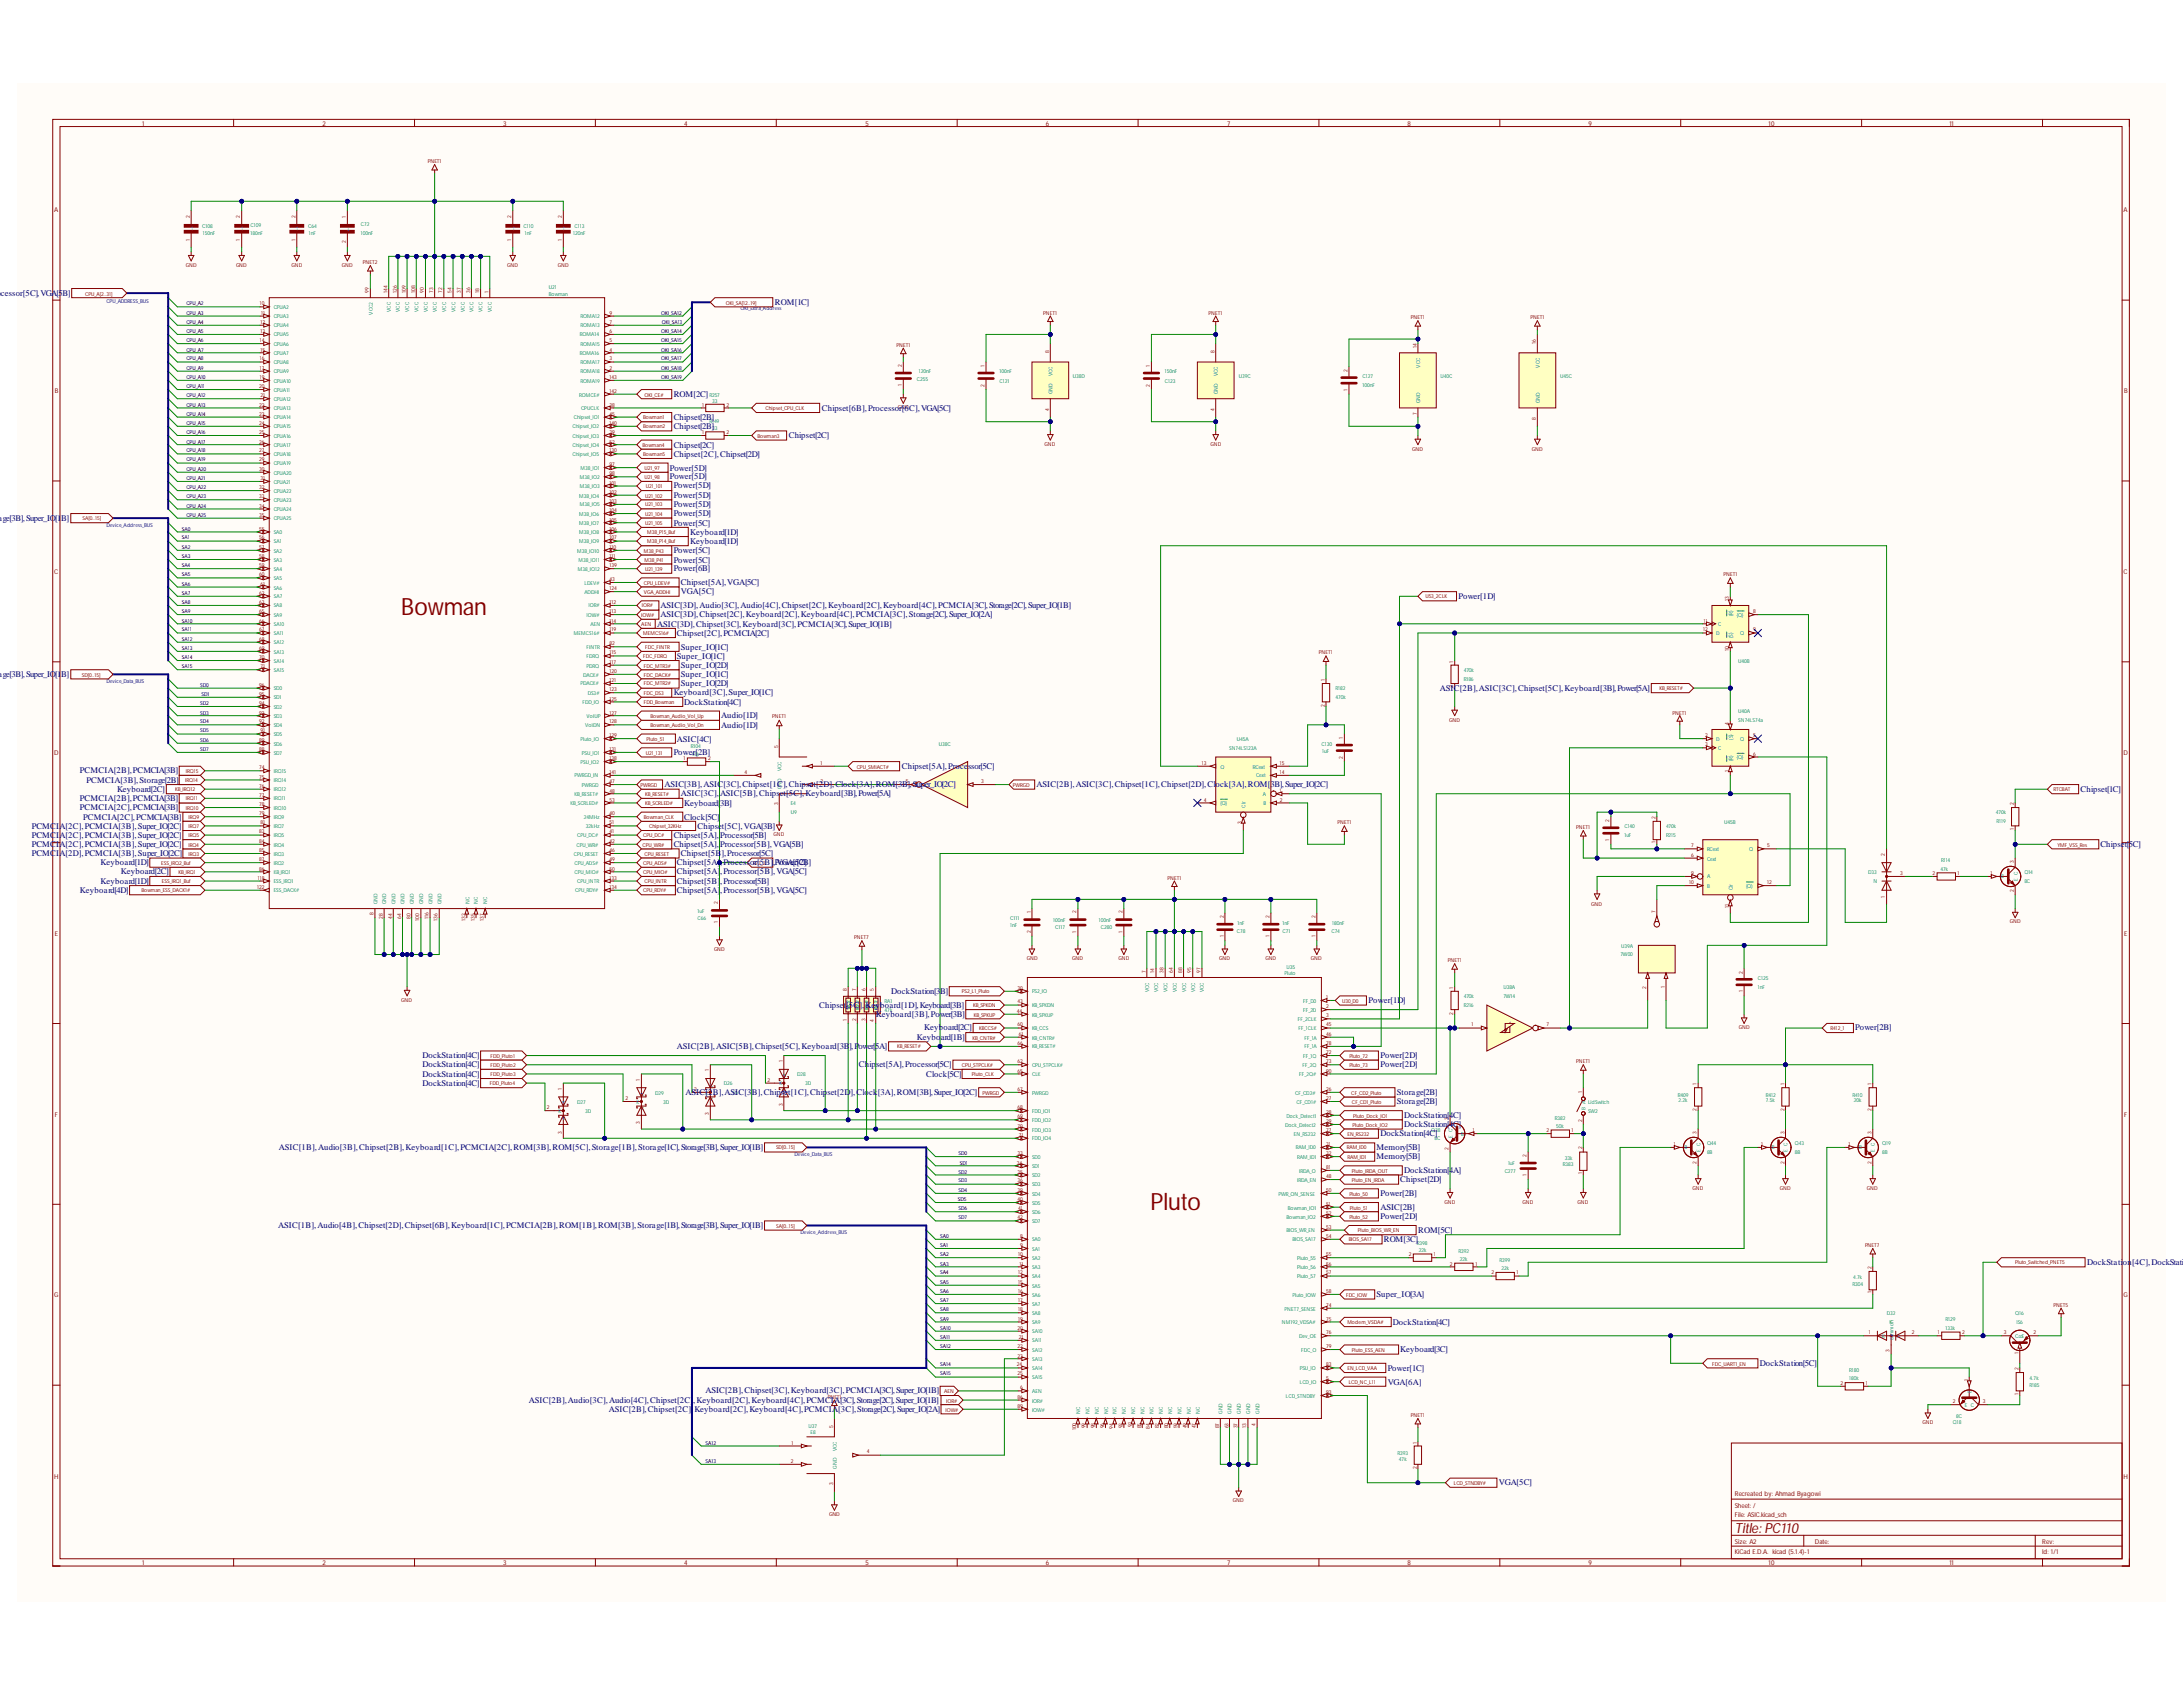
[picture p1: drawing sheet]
<svg xmlns="http://www.w3.org/2000/svg" width="279mm" height="216mm" viewBox="0 0 279 216" stroke-linecap="round" stroke-linejoin="round" font-family="sans-serif">
<defs><g id="words">
<g font-size="3" fill="#840000">
<text x="51.4" y="78.8">Bowman</text>
<text x="147.2" y="154.9">Pluto</text>
</g>
<text font-size="1.8" fill="#840000" x="222" y="196.2">Title: PC110</text>
<g font-size="1.1" fill="#000080">
<text x="-.8" y="37.9">rocessor[5C],VGA[5B]</text>
<text x="99.2" y="39">ROM[1C]</text>
<text x="86.2" y="53.7">Chipset[2B]</text>
<text x="86.2" y="50.8">ROM[2C]</text>
<text x="105.2" y="52.5">Chipset[6B],Processor[6C],VGA[5C]</text>
<text x="86.2" y="57.3">Chipset[2C]</text>
<text x="86.2" y="58.5">Chipset[2C],Chipset[2D]</text>
<text x="86.2" y="54.9">Chipset[2B]</text>
<text x="100.9" y="56.1">Chipset[2C]</text>
<text x="85.7" y="61.3">Power[5D]</text>
<text x="85.7" y="60.2">Power[5D]</text>
<text x="86.2" y="62.5">Power[5D]</text>
<text x="86.2" y="64.9">Power[5D]</text>
<text x="86.2" y="63.7">Power[5D]</text>
<text x="-.9" y="66.7">orage[3B],Super_IO[1</text>
<text x="7.8" y="66.7">B]</text>
<text x="86.2" y="72">Power[5C]</text>
<text x="86.2" y="70.8">Power[5C]</text>
<text x="86.2" y="66.1">Power[5D]</text>
<text x="86.2" y="67.3">Power[5C]</text>
<text x="88.3" y="69.6">Keyboard[1D]</text>
<text x="88.3" y="68.4">Keyboard[1D]</text>
<text x="84.5" y="77.8">ASIC[3D],Audio[3C],Audio[4C],Chipset[2C],Keyboard[2C],Keyboard[4C],PCMCIA[3C],Storage[2C],Super_IO[1B]</text>
<text x="86.2" y="73.1">Power[6B]</text>
<text x="87.2" y="74.9">Chipset[5A],VGA[5C]</text>
<text x="87.2" y="76.1">VGA[5C]</text>
<text x="186.7" y="76.6">Power[1D]</text>
<text x="84.1" y="80.2">ASIC[3D],Chipset[3C],Keyboard[3C],PCMCIA[3C],Super_IO[1B]</text>
<text x="84.5" y="79">ASIC[3D],Chipset[2C],Keyboard[2C],Keyboard[4C],PCMCIA[3C],Storage[2C],Super_IO[2A]</text>
<text x="86.6" y="81.4">Chipset[2C],PCMCIA[2C]</text>
<text x="87.2" y="83.2">Super_IO[1C]</text>
<text x="-.9" y="86.6">orage[3B],Super_IO[1</text>
<text x="7.8" y="86.6">B]</text>
<text x="86.2" y="89">Keyboard[3C],Super_IO[1C]</text>
<text x="86.6" y="84.3">Super_IO[1C]</text>
<text x="87.2" y="86.6">Super_IO[1C]</text>
<text x="87.2" y="87.8">Super_IO[2D]</text>
<text x="87.2" y="85.4">Super_IO[2D]</text>
<text x="184.3" y="88.4">ASIC[2B],ASIC[3C],Chipset[5C],Keyboard[3B],Power[5A]</text>
<text x="86.6" y="94.9">ASIC[4C]</text>
<text x="87.6" y="90.2">DockStation[4C]</text>
<text x="92.3" y="93.1">Audio[1D]</text>
<text x="92.3" y="92">Audio[1D]</text>
<text x="10.2" y="99">PCMCIA[2B],PCMCIA[3B]</text>
<text x="11.1" y="100.2">PCMCIA[3B],Storage[2B]</text>
<text x="15" y="101.3">Keyboard[2C]</text>
<text x="85" y="100.7">ASIC[3B],ASIC[3C],Chipset[1C],Chipset[2D],Clock[3A],ROM[3B],Super_IO[2C]</text>
<text x="86.2" y="96.6">Power[2B]</text>
<text x="87.2" y="101.9">ASIC[3C],</text>
<text x="92.2" y="101.9">ASIC[5B],Chipset[5C],Keyboard[3B],Power[5A]</text>
<text x="115.4" y="98.4">Chipset[5A],Proce</text>
<text x="123.9" y="98.4">ssor[5C]</text>
<text x="132.7" y="100.7">ASIC[2B],ASIC[3C],Chipset[1C],Chipset[2D],Clock[3A],ROM[3B],Super_IO[2C]</text>
<text x="266.3" y="101.3">Chipset[1C]</text>
<text x="4.1" y="107.3">PCMCIA[2C],PCMCIA[3B],Super_IO[2C]</text>
<text x="4.1" y="106.1">PCMCIA[2C],PCMCIA[3B],Super_IO[2C]</text>
<text x="10.2" y="103.7">PCMCIA[2C],PCMCIA[3B]</text>
<text x="10.2" y="102.5">PCMCIA[2B],PCMCIA[3B]</text>
<text x="10.7" y="104.9">PCMCIA[2C],PCMCIA[3B]</text>
<text x="86.2" y="107.3">Chipset[5A],</text>
<text x="87.6" y="104.9">Clock[5C]</text>
<text x="87.6" y="103.1">Keyboard[</text>
<text x="89.3" y="106.1">Chipse</text>
<text x="92.2" y="103.1">3B]</text>
<text x="92.2" y="107.3">Processor[5B]</text>
<text x="92.4" y="106.1">t[5C],VGA[3B]</text>
<text x="4.1" y="109.5">PCMCIA[2D],PCMCIA[3B],Super_IO[2C]</text>
<text x="4.1" y="108.4">PCMCIA[2C],PCMCIA[3B],Super_IO[2C]</text>
<text x="12.9" y="113.1">Keyboard[1D]</text>
<text x="12.9" y="110.7">Keyboard[1D]</text>
<text x="15.5" y="111.9">Keyboard[2C]</text>
<text x="86.2" y="108.4">Chipset[5A],</text>
<text x="86.6" y="111.9">Chipset[5A]</text>
<text x="86.6" y="113.1">Chipset[5B]</text>
<text x="86.6" y="110.7">Chipset[5A]</text>
<text x="87.2" y="109.5">Chipset[5B</text>
<text x="92.2" y="111.9">,Processor[5B],VGA[5C]</text>
<text x="92.2" y="113.1">,Processor[5B]</text>
<text x="92.2" y="110.7">,Processor[5B],PVoGA[5C]</text>
<text x="92.2" y="108.4">Processor[5B],VGA[5B]</text>
<text x="92.3" y="109.5">],Processor[5C]</text>
<text x="100.4" y="110.7">wer[2B]</text>
<text x="268.8" y="108.4">Chipset[5C]</text>
<text x="10.2" y="114.3">Keyboard[4D]</text>
<text x="86.6" y="114.3">Chipset[5A]</text>
<text x="92.2" y="114.3">,Processor[5B],VGA[5C]</text>
<text x="104.8" y="129">Chipse</text>
<text x="108" y="129">t</text>
<text x="108.3" y="129">[5C],Keyboard[1D],Keybo</text>
<text x="112.1" y="130.2">Keyboard[3B],Po</text>
<text x="114.1" y="127.2">DockStation[3</text>
<text x="118.3" y="131.9">Keyboard[2C]</text>
<text x="120.3" y="127.2">B]</text>
<text x="120.3" y="130.2">wer[3B]</text>
<text x="120.4" y="129">ard[3B]</text>
<text x="175.2" y="128.4">Power[1D]</text>
<text x="237.4" y="131.9">Power[2B]</text>
<text x="54.1" y="135.4">DockStation[4C]</text>
<text x="54.1" y="136.6">DockStation[4C]</text>
<text x="54.1" y="137.8">DockStation[4C]</text>
<text x="86.6" y="134.2">ASIC[2B],ASIC[5B],Chipset[5C],Keyboard[3B</text>
<text x="108.7" y="134.2">],P</text>
<text x="109.9" y="134.2">ow</text>
<text x="109.9" y="136.6">Ch</text>
<text x="111.1" y="134.2">er[5A]</text>
<text x="111.3" y="136.6">ip</text>
<text x="112.1" y="136.6">set[5A],Processor[5C]</text>
<text x="117.4" y="133.1">Keybo</text>
<text x="118.5" y="137.8">Clock[5C]</text>
<text x="120.4" y="133.1">ard[1B]</text>
<text x="176.7" y="135.4">Power[2D]</text>
<text x="176.7" y="136.6">Power[2D]</text>
<text x="54.1" y="139">DockStation[4C]</text>
<text x="87.7" y="140.2">ASIC[2</text>
<text x="91.2" y="140.2">B],ASIC[3</text>
<text x="96.2" y="140.2">B],Chipset[1C],Chip</text>
<text x="105.9" y="140.2">set[2D],Clo</text>
<text x="111.2" y="140.2">ck</text>
<text x="112.3" y="140.2">[3A],ROM[3B],Super_IO[2C]</text>
<text x="178.8" y="141.3">Storage[2B]</text>
<text x="178.8" y="140.2">Storage[2B]</text>
<text x="179.7" y="143.1">DockStation[4C]</text>
<text x="35.7" y="147.2">ASIC[1B],Audio[3B],Chipset[2B],Keyboard[1C],PCMCIA[2C],ROM[3B],ROM[5C],Storage[1B],Storage[1C],Storage[3B],Super_IO[1B]</text>
<text x="176.2" y="148.4">Memory[5B]</text>
<text x="176.2" y="147.2">Memory[5B]</text>
<text x="176.7" y="145.4">DockStation[4C]</text>
<text x="179.7" y="144.2">DockStation[4C]</text>
<text x="176.7" y="154.9">ASIC[2B]</text>
<text x="176.7" y="153.1">Power[2B]</text>
<text x="176.7" y="156">Power[2D]</text>
<text x="179.2" y="151.3">Chipset[2D]</text>
<text x="179.7" y="150.1">DockStation[4A]</text>
<text x="35.6" y="157.2">ASIC[1B],Audio[4B],Chipset[2D],Chipset[6B],Keyboard[1C],PCMCIA[2B],ROM[1B],ROM[3B],Storage[1B],Storage[3B],Super_IO[1B]</text>
<text x="177.1" y="158.9">ROM[3C]</text>
<text x="181.5" y="157.8">ROM[5C]</text>
<text x="267.1" y="161.9">DockStati</text>
<text x="271.7" y="161.9">on</text>
<text x="272.9" y="161.9">[4C],Doc</text>
<text x="277.2" y="161.9">kStation</text>
<text x="176.2" y="166">Super_IO[3A]</text>
<text x="178.3" y="169.5">DockStation[4C]</text>
<text x="179.2" y="173.1">Keyboard[3C]</text>
<text x="67.7" y="179.5">ASIC[2B],Audio[3C],Audio[4C],Chipset[2C]</text>
<text x="88.7" y="179.5">,Keyboard[2C],Keyboard[4C],PCMCIA[3C],Storage[2C],Super_IO[1B]</text>
<text x="90.3" y="178.3">ASIC[2B],Chipset[3C],Keyboard[3C],PCMCIA[3C],Super_IO[1B]</text>
<text x="177.6" y="175.4">Power[1C]</text>
<text x="177.6" y="177.2">VGA[6A]</text>
<text x="225.2" y="174.8">DockStation[5C]</text>
<text x="77.9" y="180.7">ASIC[2B],Chipset[2C],</text>
<text x="88.9" y="180.7">Keyboard[2C],Keyboard[4C],PCMCIA[3C],Storage[2C],Super_IO[2A]</text>
<text x="191.8" y="190.1">VGA[5C]</text>
</g>
<g font-size=".8" fill="#840000">
<text x="18.2" y="16.1">1</text>
<text x="41.3" y="16.1">2</text>
<text x="64.4" y="16.1">3</text>
<text x="87.6" y="16.1">4</text>
<text x="110.8" y="16.1">5</text>
<text x="133.9" y="16.1">6</text>
<text x="157" y="16.1">7</text>
<text x="180.1" y="16.1">8</text>
<text x="203.3" y="16.1">9</text>
<text x="226.3" y="16.1">10</text>
<text x="249.5" y="16.1">11</text>
<text x="6.9" y="27.2">A</text>
<text x="271.8" y="27.2">A</text>
<text x="7" y="50.3">B</text>
<text x="271.9" y="50.3">B</text>
<text x="6.9" y="73.5">C</text>
<text x="271.8" y="73.5">C</text>
<text x="6.9" y="96.6">D</text>
<text x="271.8" y="96.6">D</text>
<text x="7" y="119.8">E</text>
<text x="271.9" y="119.8">E</text>
<text x="7" y="143">F</text>
<text x="271.9" y="143">F</text>
<text x="6.9" y="166">G</text>
<text x="271.8" y="166">G</text>
<text x="6.9" y="189.2">H</text>
<text x="222" y="191.5">Recreated by: Ahmad Byagowi</text>
<text x="271.8" y="189.2">H</text>
<text x="222" y="197.6">Size: A2</text>
<text x="222" y="194.1">File: ASIC.kicad_sch</text>
<text x="222" y="192.9">Sheet: /</text>
<text x="232.3" y="197.6">Date:</text>
<text x="261.4" y="197.6">Rev:</text>
<text x="18.2" y="200.3">1</text>
<text x="41.3" y="200.3">2</text>
<text x="64.4" y="200.3">3</text>
<text x="87.6" y="200.3">4</text>
<text x="110.8" y="200.3">5</text>
<text x="133.9" y="200.3">6</text>
<text x="157" y="200.3">7</text>
<text x="180.1" y="200.3">8</text>
<text x="203.3" y="200.3">9</text>
<text x="222" y="198.9">KiCad E.D.A. kicad (5.1.4)-1</text>
<text x="226.3" y="200.3">10</text>
<text x="249.5" y="200.3">11</text>
<text x="261.4" y="198.9">Id: 1/1</text>
</g>
<g font-size=".7" fill="#800000">
<text x="54.7" y="20.9">PNET1</text>
<text x="23.8" y="34.2">GND</text>
<text x="30.2" y="34.2">GND</text>
<text x="37.3" y="34.2">GND</text>
<text x="43.7" y="34.2">GND</text>
<text x="46.5" y="33.8">PNET2</text>
<text x="64.9" y="34.2">GND</text>
<text x="71.4" y="34.2">GND</text>
<text x="10.9" y="37.8">CPU_A[2..31]</text>
<text x="92.9" y="39">OKI_SA[12..19]</text>
<text x="133.5" y="40.3">PNET1</text>
<text x="154.7" y="40.3">PNET1</text>
<text x="180.6" y="40.9">PNET1</text>
<text x="195.9" y="40.9">PNET1</text>
<text x="114.7" y="44.4">PNET1</text>
<text x="82.3" y="53.6">Bowman1</text>
<text x="82.5" y="50.8">OKI_CE#</text>
<text x="98" y="52.5">Chipset_CPU_CLK</text>
<text x="114.9" y="52.4">GND</text>
<text x="82.2" y="57.2">Bowman4</text>
<text x="82.3" y="58.4">Bowman5</text>
<text x="82.3" y="54.8">Bowman2</text>
<text x="97" y="56">Bowman3</text>
<text x="133.7" y="57.1">GND</text>
<text x="154.9" y="57.1">GND</text>
<text x="180.7" y="57.7">GND</text>
<text x="196.1" y="57.7">GND</text>
<text x="82.5" y="61.3">U21_98</text>
<text x="82.5" y="60.1">U21_97</text>
<text x="82.6" y="64.8">U21_103</text>
<text x="82.6" y="63.7">U21_102</text>
<text x="82.6" y="66">U21_104</text>
<text x="82.7" y="62.5">U21_101</text>
<text x="10.6" y="66.6">SA[0..15]</text>
<text x="82.4" y="70.7">M38_P43</text>
<text x="82.5" y="71.9">M38_P41</text>
<text x="82.6" y="67.2">U21_105</text>
<text x="82.8" y="69.5">M38_P14_Buf</text>
<text x="82.8" y="68.4">M38_P15_Buf</text>
<text x="82.2" y="77.7">IOR#</text>
<text x="82.4" y="74.9">CPU_LDEV#</text>
<text x="82.4" y="76">VGA_ADDHI</text>
<text x="82.6" y="73.1">U21_139</text>
<text x="182.4" y="76.6">U53_2CLK</text>
<text x="220.6" y="73.8">PNET1</text>
<text x="82.1" y="80.1">AEN</text>
<text x="82.1" y="78.9">IOW#</text>
<text x="82.3" y="81.3">MEMCS16#</text>
<text x="82.6" y="83.1">FDC_FINTR</text>
<text x="168.8" y="83.7">PNET1</text>
<text x="10.5" y="86.6">SD[0..15]</text>
<text x="82.3" y="84.3">FDC_FDRQ</text>
<text x="82.4" y="88.9">FDC_DS3</text>
<text x="82.4" y="86.6">FDC_DACK#</text>
<text x="82.4" y="87.7">FDC_MTR2#</text>
<text x="82.4" y="85.4">FDC_MTR3#</text>
<text x="212.4" y="88.3">KB_RESET#</text>
<text x="82.4" y="90.1">FDD_Bowman</text>
<text x="82.8" y="94.8">Pluto_51</text>
<text x="83.3" y="93.1">Bowman_Audio_Vol_Dn</text>
<text x="83.3" y="91.9">Bowman_Audio_Vol_Up</text>
<text x="98.8" y="92">PNET1</text>
<text x="185.5" y="92.4">GND</text>
<text x="214.1" y="91.4">PNET1</text>
<text x="22.4" y="101.3">KB_IRQ12</text>
<text x="23.7" y="100.1">IRQ14</text>
<text x="23.8" y="99">IRQ15</text>
<text x="82" y="100.7">PWRGD</text>
<text x="82.6" y="101.8">KB_RESET#</text>
<text x="82.7" y="96.6">U21_131</text>
<text x="109.7" y="98.4">CPU_SMIACT#</text>
<text x="129.6" y="100.7">PWRGD</text>
<text x="262.8" y="101.3">RTCBAT</text>
<text x="23.8" y="103.6">IRQ10</text>
<text x="23.8" y="102.4">IRQ11</text>
<text x="24.1" y="107.2">IRQ5</text>
<text x="24.1" y="104.8">IRQ9</text>
<text x="24.1" y="106">IRQ7</text>
<text x="82.3" y="107.2">CPU_DC#</text>
<text x="82.4" y="104.8">Bowman_CLK</text>
<text x="82.6" y="103">KB_SCRLED#</text>
<text x="83.1" y="106">Chipset_32KHz</text>
<text x="99" y="107">GND</text>
<text x="171.2" y="105.5">PNET1</text>
<text x="201.7" y="106.1">PNET1</text>
<text x="20.6" y="110.7">ESS_IRQ2_Buf</text>
<text x="20.7" y="113">ESS_IRQ1_Buf</text>
<text x="22.8" y="111.8">KB_IRQ1</text>
<text x="24.1" y="109.5">IRQ3</text>
<text x="24.1" y="108.4">IRQ4</text>
<text x="82.2" y="108.4">CPU_WR#</text>
<text x="82.3" y="111.8">CPU_MIO#</text>
<text x="82.3" y="110.7">CPU_ADS#</text>
<text x="82.5" y="109.5">CPU_RESET</text>
<text x="82.5" y="113">CPU_INTR</text>
<text x="96.4" y="110.7">R73_2</text>
<text x="149.4" y="112.6">PNET1</text>
<text x="263.3" y="108.4">YMF_VSS_Res</text>
<text x="18.1" y="114.2">Bowman_ESS_DACK1#</text>
<text x="82.3" y="114.2">CPU_RDY#</text>
<text x="203.7" y="115.9">GND</text>
<text x="257.2" y="118.2">GND</text>
<text x="91.4" y="121.7">GND</text>
<text x="109.3" y="120.2">PNET7</text>
<text x="131.4" y="122.9">GND</text>
<text x="137.2" y="122.9">GND</text>
<text x="143.2" y="122.9">GND</text>
<text x="156" y="122.9">GND</text>
<text x="162" y="122.9">GND</text>
<text x="167.8" y="122.9">GND</text>
<text x="185.3" y="123.2">PNET1</text>
<text x="51.4" y="128.2">GND</text>
<text x="123.1" y="127.1">PS2_L1_Pluto</text>
<text x="124.6" y="128.9">KB_SPKDN</text>
<text x="124.6" y="130.1">KB_SPKUP</text>
<text x="125.3" y="131.9">KBCCS#</text>
<text x="171.8" y="128.3">U30_D0</text>
<text x="222.5" y="131.7">GND</text>
<text x="234.3" y="131.9">R412_1</text>
<text x="62.8" y="135.3">FDD_Pluto1</text>
<text x="62.8" y="136.5">FDD_Pluto2</text>
<text x="62.8" y="137.7">FDD_Pluto3</text>
<text x="114.8" y="134.2">KB_RESET#</text>
<text x="123.1" y="136.5">CPU_STPCLK#</text>
<text x="124.4" y="137.7">Pluto_CLK</text>
<text x="124.5" y="133.1">KB_CNTR#</text>
<text x="172.7" y="135.3">Pluto_72</text>
<text x="172.7" y="136.5">Pluto_73</text>
<text x="201.7" y="136.1">PNET1</text>
<text x="62.7" y="138.9">FDD_Pluto4</text>
<text x="125.7" y="140.1">PWRGD</text>
<text x="173" y="140.1">CF_CD2_Pluto</text>
<text x="173" y="141.3">CF_CD1_Pluto</text>
<text x="173.2" y="143">Pluto_Dock_IO1</text>
<text x="99.3" y="147.1">SD[0..15]</text>
<text x="172.4" y="147.1">RAM_ID0</text>
<text x="172.4" y="148.3">RAM_ID1</text>
<text x="172.4" y="145.4">EN_RS232</text>
<text x="173.1" y="144.2">Pluto_Dock_IO2</text>
<text x="172.7" y="153">Pluto_50</text>
<text x="172.7" y="156">Pluto_52</text>
<text x="172.8" y="154.8">Pluto_51</text>
<text x="173" y="150.1">Pluto_IRDA_OUT</text>
<text x="173" y="151.2">Pluto_EN_IRDA</text>
<text x="184.9" y="154">GND</text>
<text x="194.9" y="154">GND</text>
<text x="201.9" y="154">GND</text>
<text x="216.6" y="152.3">GND</text>
<text x="227.8" y="152.3">GND</text>
<text x="239" y="152.3">GND</text>
<text x="99.3" y="157.2">SA[0..15]</text>
<text x="172.6" y="158.9">BIOS_SA17</text>
<text x="173.8" y="157.7">Pluto_BIOS_WR_EN</text>
<text x="238.7" y="159.6">PNET7</text>
<text x="257.9" y="161.8">Pluto_Switched_PNET5</text>
<text x="172.3" y="166">FDC_IOW</text>
<text x="262.8" y="167.2">PNET5</text>
<text x="172.4" y="169.4">Modem_VSDA#</text>
<text x="173" y="173">Pluto_ESS_AEN</text>
<text x="105.9" y="179">PNET1</text>
<text x="120.8" y="178.3">AEN</text>
<text x="121.1" y="179.5">IOR#</text>
<text x="172.4" y="175.4">EN_LCD_VAA</text>
<text x="172.6" y="177.1">LCD_NC_L11</text>
<text x="219.2" y="174.8">FDC_UART1_EN</text>
<text x="121" y="180.7">IOW#</text>
<text x="180.6" y="181.4">PNET1</text>
<text x="246.1" y="182.3">GND</text>
<text x="186.1" y="190.1">LCD_STNDBY#</text>
<text x="106.1" y="194">GND</text>
<text x="157.8" y="192.3">GND</text>
</g>
<g font-size=".7" fill="#840000">
<text x="24.3" y="27.8" transform="rotate(-90 24.3 27.8)">2</text>
<text x="30.7" y="27.8" transform="rotate(-90 30.7 27.8)">2</text>
<text x="37.8" y="27.8" transform="rotate(-90 37.8 27.8)">2</text>
<text x="44.3" y="27.8" transform="rotate(-90 44.3 27.8)">1</text>
<text x="65.4" y="27.8" transform="rotate(-90 65.4 27.8)">2</text>
<text x="71.9" y="27.8" transform="rotate(-90 71.9 27.8)">2</text>
<text x="24.3" y="30.9" transform="rotate(-90 24.3 30.9)">1</text>
<text x="30.7" y="30.9" transform="rotate(-90 30.7 30.9)">1</text>
<text x="37.8" y="30.9" transform="rotate(-90 37.8 30.9)">1</text>
<text x="44.3" y="31.1" transform="rotate(-90 44.3 31.1)">2</text>
<text x="65.4" y="30.9" transform="rotate(-90 65.4 30.9)">1</text>
<text x="71.9" y="30.9" transform="rotate(-90 71.9 30.9)">1</text>
<text x="33.3" y="39.1">10</text>
<text x="33.3" y="41.5">12</text>
<text x="33.4" y="40.3">11</text>
<text x="47.2" y="37.5" transform="rotate(-90 47.2 37.5)">99</text>
<text x="49.6" y="37.5" transform="rotate(-90 49.6 37.5)">144</text>
<text x="50.8" y="37.5" transform="rotate(-90 50.8 37.5)">126</text>
<text x="52" y="37.5" transform="rotate(-90 52 37.5)">109</text>
<text x="53.1" y="37.5" transform="rotate(-90 53.1 37.5)">108</text>
<text x="54.2" y="37.5" transform="rotate(-90 54.2 37.5)">90</text>
<text x="55.4" y="37.5" transform="rotate(-90 55.4 37.5)">73</text>
<text x="56.6" y="37.5" transform="rotate(-90 56.6 37.5)">72</text>
<text x="57.8" y="37.5" transform="rotate(-90 57.8 37.5)">54</text>
<text x="59" y="37.5" transform="rotate(-90 59 37.5)">37</text>
<text x="60.2" y="37.5" transform="rotate(-90 60.2 37.5)">36</text>
<text x="61.3" y="37.5" transform="rotate(-90 61.3 37.5)">18</text>
<text x="62.5" y="37.5" transform="rotate(-90 62.5 37.5)">1</text>
<text x="78" y="41.5">7</text>
<text x="78" y="40.3">9</text>
<text x="33.3" y="43.8">14</text>
<text x="33.3" y="46.1">16</text>
<text x="33.3" y="47.3">17</text>
<text x="33.3" y="42.6">13</text>
<text x="33.3" y="45">15</text>
<text x="78" y="46.1">3</text>
<text x="78" y="47.3">2</text>
<text x="78" y="45">4</text>
<text x="78" y="43.8">5</text>
<text x="78" y="42.6">6</text>
<text x="115.4" y="47" transform="rotate(-90 115.4 47)">2</text>
<text x="126" y="47" transform="rotate(-90 126 47)">1</text>
<text x="134.3" y="45.2" transform="rotate(-90 134.3 45.2)">8</text>
<text x="147.1" y="47" transform="rotate(-90 147.1 47)">1</text>
<text x="155.4" y="45.2" transform="rotate(-90 155.4 45.2)">8</text>
<text x="172.4" y="47.5" transform="rotate(-90 172.4 47.5)">2</text>
<text x="181.3" y="44.6" transform="rotate(-90 181.3 44.6)">14</text>
<text x="196.6" y="44" transform="rotate(-90 196.6 44)">16</text>
<text x="33.2" y="49.7">20</text>
<text x="33.2" y="52">22</text>
<text x="33.2" y="53.2">23</text>
<text x="33.3" y="48.5">19</text>
<text x="33.3" y="50.8">21</text>
<text x="78" y="48.5">143</text>
<text x="78" y="50.3">142</text>
<text x="78" y="52">38</text>
<text x="78" y="53.2">45</text>
<text x="89.9" y="52">1</text>
<text x="93" y="52">2</text>
<text x="115.4" y="49.4" transform="rotate(-90 115.4 49.4)">1</text>
<text x="126" y="49.5" transform="rotate(-90 126 49.5)">2</text>
<text x="134.3" y="52.5" transform="rotate(-90 134.3 52.5)">4</text>
<text x="147.1" y="49.5" transform="rotate(-90 147.1 49.5)">2</text>
<text x="155.4" y="52.5" transform="rotate(-90 155.4 52.5)">4</text>
<text x="172.4" y="50" transform="rotate(-90 172.4 50)">1</text>
<text x="181.3" y="53.1" transform="rotate(-90 181.3 53.1)">7</text>
<text x="196.6" y="53.7" transform="rotate(-90 196.6 53.7)">8</text>
<text x="33.2" y="59">29</text>
<text x="33.2" y="57.9">27</text>
<text x="33.2" y="56.8">26</text>
<text x="33.2" y="55.6">25</text>
<text x="33.2" y="54.4">24</text>
<text x="78" y="54.4">140</text>
<text x="78" y="56.8">52</text>
<text x="78" y="57.9">130</text>
<text x="78" y="59.6">97</text>
<text x="78" y="55.6">39</text>
<text x="89.9" y="55.6">1</text>
<text x="93" y="55.6">2</text>
<text x="33.2" y="60.2">30</text>
<text x="33.2" y="62.6">32</text>
<text x="33.2" y="63.8">33</text>
<text x="33.2" y="65">34</text>
<text x="33.3" y="61.4">31</text>
<text x="78" y="60.8">98</text>
<text x="78" y="62">101</text>
<text x="78" y="63.2">102</text>
<text x="78" y="64.4">103</text>
<text x="78" y="65.6">104</text>
<text x="33.2" y="66.2">35</text>
<text x="33.2" y="67.9">55</text>
<text x="33.2" y="70.2">57</text>
<text x="33.2" y="71.4">58</text>
<text x="33.2" y="69">56</text>
<text x="78" y="66.7">105</text>
<text x="78" y="67.9">106</text>
<text x="78" y="69">107</text>
<text x="78" y="70.2">110</text>
<text x="78" y="71.4">111</text>
<text x="33.2" y="72.6">59</text>
<text x="33.2" y="73.8">60</text>
<text x="33.2" y="76.1">62</text>
<text x="33.2" y="77.3">63</text>
<text x="33.3" y="75">61</text>
<text x="78" y="72.6">139</text>
<text x="78" y="74.4">43</text>
<text x="78" y="75.5">124</text>
<text x="78" y="77.3">112</text>
<text x="221.3" y="76.9" transform="rotate(-90 221.3 76.9)">13</text>
<text x="33.2" y="78.5">65</text>
<text x="33.2" y="80.8">67</text>
<text x="33.2" y="82">68</text>
<text x="33.2" y="83.2">69</text>
<text x="33.2" y="79.7">66</text>
<text x="78" y="78.5">113</text>
<text x="78" y="79.7">114</text>
<text x="78" y="80.8">119</text>
<text x="78" y="82.6">82</text>
<text x="78" y="83.7">115</text>
<text x="218" y="80.8">12</text>
<text x="218.1" y="79.7">11</text>
<text x="221.3" y="83.3" transform="rotate(-90 221.3 83.3)">10</text>
<text x="224.4" y="80.8">9</text>
<text x="224.4" y="78.5">8</text>
<text x="33.2" y="84.3">70</text>
<text x="33.2" y="87.9">96</text>
<text x="33.2" y="89.1">95</text>
<text x="33.3" y="85.5">71</text>
<text x="78" y="89.7">125</text>
<text x="78" y="88.5">123</text>
<text x="78" y="84.9">117</text>
<text x="78" y="86.1">120</text>
<text x="78" y="87.3">121</text>
<text x="169.6" y="87.2" transform="rotate(-90 169.6 87.2)">1</text>
<text x="186" y="88.1" transform="rotate(-90 186 88.1)">2</text>
<text x="186" y="84.8" transform="rotate(-90 186 84.8)">1</text>
<text x="33.2" y="90.3">94</text>
<text x="33.2" y="91.4">93</text>
<text x="33.2" y="92.5">92</text>
<text x="33.2" y="94.9">89</text>
<text x="33.3" y="93.7">91</text>
<text x="78" y="94.3">129</text>
<text x="78" y="92.5">128</text>
<text x="78" y="91.4">127</text>
<text x="99.6" y="95.7" transform="rotate(-90 99.6 95.7)">5</text>
<text x="169.6" y="90.4" transform="rotate(-90 169.6 90.4)">2</text>
<text x="171.9" y="94.6" transform="rotate(-90 171.9 94.6)">1</text>
<text x="218.2" y="95.5">3</text>
<text x="218.2" y="94.3">2</text>
<text x="221.3" y="92.8" transform="rotate(-90 221.3 92.8)">4</text>
<text x="224.4" y="94.3">5</text>
<text x="33.2" y="96.1">88</text>
<text x="33.2" y="98.5">74</text>
<text x="33.2" y="99.6">75</text>
<text x="33.2" y="100.8">76</text>
<text x="78" y="96.1">131</text>
<text x="78" y="97.3">138</text>
<text x="78" y="99.1">141</text>
<text x="78" y="100.2">47</text>
<text x="78" y="101.4">48</text>
<text x="87.5" y="97.3">1</text>
<text x="90.6" y="97.3">2</text>
<text x="95.3" y="99.1">4</text>
<text x="105" y="97.9">1</text>
<text x="105" y="100.2">2</text>
<text x="115.9" y="100.2">5</text>
<text x="125.6" y="100.2">3</text>
<text x="153.8" y="97.9">13</text>
<text x="163.8" y="101.4">1</text>
<text x="163.8" y="99.1">14</text>
<text x="163.8" y="97.9">15</text>
<text x="171.9" y="97.1" transform="rotate(-90 171.9 97.1)">2</text>
<text x="221.3" y="98.8" transform="rotate(-90 221.3 98.8)">1</text>
<text x="224.4" y="96.7">6</text>
<text x="33.2" y="106.7">83</text>
<text x="33.2" y="107.9">84</text>
<text x="33.2" y="104.3">79</text>
<text x="33.2" y="103.2">78</text>
<text x="33.2" y="102">77</text>
<text x="33.3" y="105.5">81</text>
<text x="78" y="102.6">53</text>
<text x="78" y="105.5">51</text>
<text x="78" y="106.7">41</text>
<text x="78" y="107.9">42</text>
<text x="78" y="104.3">40</text>
<text x="99.6" y="103" transform="rotate(-90 99.6 103)">3</text>
<text x="154.1" y="102.6">4</text>
<text x="158.9" y="105.4" transform="rotate(-90 158.9 105.4)">3</text>
<text x="163.8" y="102.6">2</text>
<text x="206" y="107.6" transform="rotate(-90 206 107.6)">1</text>
<text x="206" y="105.1" transform="rotate(-90 206 105.1)">2</text>
<text x="211.9" y="107.9" transform="rotate(-90 211.9 107.9)">1</text>
<text x="211.9" y="104.8" transform="rotate(-90 211.9 104.8)">2</text>
<text x="257.7" y="106.2" transform="rotate(-90 257.7 106.2)">1</text>
<text x="257.7" y="103" transform="rotate(-90 257.7 103)">2</text>
<text x="32.9" y="113.8">122</text>
<text x="33" y="112.6">118</text>
<text x="33.2" y="109">85</text>
<text x="33.2" y="110.2">87</text>
<text x="33.2" y="111.4">86</text>
<text x="78" y="109">46</text>
<text x="78" y="110.2">49</text>
<text x="78" y="111.4">50</text>
<text x="78" y="112.6">133</text>
<text x="78" y="113.8">134</text>
<text x="216.2" y="113.2">10</text>
<text x="216.4" y="108.4">7</text>
<text x="216.4" y="109.6">6</text>
<text x="216.4" y="112">9</text>
<text x="226.2" y="108.4">5</text>
<text x="226.2" y="113.2">12</text>
<text x="241.2" y="109.5" transform="rotate(-90 241.2 109.5)">2</text>
<text x="243.2" y="112">3</text>
<text x="247.3" y="112">2</text>
<text x="250.5" y="112">1</text>
<text x="254.8" y="112">1</text>
<text x="257.7" y="110.4" transform="rotate(-90 257.7 110.4)">3</text>
<text x="47.8" y="117.2" transform="rotate(-90 47.8 117.2)">8</text>
<text x="49" y="117.6" transform="rotate(-90 49 117.6)">28</text>
<text x="50.2" y="117.6" transform="rotate(-90 50.2 117.6)">44</text>
<text x="51.4" y="117.6" transform="rotate(-90 51.4 117.6)">64</text>
<text x="52.5" y="117.6" transform="rotate(-90 52.5 117.6)">80</text>
<text x="53.6" y="117.8" transform="rotate(-90 53.6 117.8)">100</text>
<text x="54.8" y="117.7" transform="rotate(-90 54.8 117.7)">116</text>
<text x="56" y="117.8" transform="rotate(-90 56 117.8)">136</text>
<text x="59.6" y="117.8" transform="rotate(-90 59.6 117.8)">132</text>
<text x="60.8" y="117.8" transform="rotate(-90 60.8 117.8)">135</text>
<text x="61.9" y="117.8" transform="rotate(-90 61.9 117.8)">137</text>
<text x="91.9" y="118.2" transform="rotate(-90 91.9 118.2)">1</text>
<text x="91.9" y="115.7" transform="rotate(-90 91.9 115.7)">2</text>
<text x="131.9" y="119.4" transform="rotate(-90 131.9 119.4)">2</text>
<text x="131.9" y="116.9" transform="rotate(-90 131.9 116.9)">1</text>
<text x="137.8" y="119.4" transform="rotate(-90 137.8 119.4)">1</text>
<text x="137.8" y="116.9" transform="rotate(-90 137.8 116.9)">2</text>
<text x="143.7" y="119.4" transform="rotate(-90 143.7 119.4)">1</text>
<text x="143.7" y="116.9" transform="rotate(-90 143.7 116.9)">2</text>
<text x="156.6" y="119.9" transform="rotate(-90 156.6 119.9)">1</text>
<text x="156.6" y="117.5" transform="rotate(-90 156.6 117.5)">2</text>
<text x="162.5" y="119.9" transform="rotate(-90 162.5 119.9)">1</text>
<text x="162.5" y="117.5" transform="rotate(-90 162.5 117.5)">2</text>
<text x="168.4" y="119.9" transform="rotate(-90 168.4 119.9)">1</text>
<text x="168.4" y="117.5" transform="rotate(-90 168.4 117.5)">2</text>
<text x="211.9" y="116.9" transform="rotate(-90 211.9 116.9)">7</text>
<text x="221.3" y="116.1" transform="rotate(-90 221.3 116.1)">11</text>
<text x="241.2" y="115" transform="rotate(-90 241.2 115)">1</text>
<text x="257.7" y="114.2" transform="rotate(-90 257.7 114.2)">2</text>
<text x="146.6" y="124.5" transform="rotate(-90 146.6 124.5)">7</text>
<text x="147.7" y="124.5" transform="rotate(-90 147.7 124.5)">14</text>
<text x="148.9" y="124.5" transform="rotate(-90 148.9 124.5)">38</text>
<text x="150.1" y="124.5" transform="rotate(-90 150.1 124.5)">64</text>
<text x="151.3" y="124.5" transform="rotate(-90 151.3 124.5)">88</text>
<text x="152.5" y="124.5" transform="rotate(-90 152.5 124.5)">95</text>
<text x="153.7" y="124.5" transform="rotate(-90 153.7 124.5)">97</text>
<text x="223" y="124.6" transform="rotate(-90 223 124.6)">2</text>
<text x="108.4" y="130.6" transform="rotate(-90 108.4 130.6)">1</text>
<text x="108.4" y="126.9" transform="rotate(-90 108.4 126.9)">8</text>
<text x="109.6" y="130.7" transform="rotate(-90 109.6 130.7)">2</text>
<text x="109.6" y="126.9" transform="rotate(-90 109.6 126.9)">7</text>
<text x="110.8" y="130.7" transform="rotate(-90 110.8 130.7)">3</text>
<text x="110.8" y="126.9" transform="rotate(-90 110.8 126.9)">6</text>
<text x="111.9" y="130.8" transform="rotate(-90 111.9 130.8)">4</text>
<text x="111.9" y="126.9" transform="rotate(-90 111.9 126.9)">5</text>
<text x="130.1" y="129.6">44</text>
<text x="130.2" y="131.4">60</text>
<text x="130.2" y="128.4">43</text>
<text x="130.2" y="126.7">30</text>
<text x="169.7" y="131.4">45</text>
<text x="169.7" y="130.2">3</text>
<text x="169.7" y="129">2</text>
<text x="169.7" y="127.8">1</text>
<text x="186" y="129.8" transform="rotate(-90 186 129.8)">2</text>
<text x="186" y="126.5" transform="rotate(-90 186 126.5)">1</text>
<text x="188.4" y="131.4">1</text>
<text x="197.9" y="131.4">7</text>
<text x="210.7" y="126.5" transform="rotate(-90 210.7 126.5)">2</text>
<text x="213.1" y="126.5" transform="rotate(-90 213.1 126.5)">1</text>
<text x="223" y="127" transform="rotate(-90 223 127)">1</text>
<text x="90.7" y="137.1" transform="rotate(-90 90.7 137.1)">1</text>
<text x="100.2" y="135.9" transform="rotate(-90 100.2 135.9)">1</text>
<text x="130.2" y="137.3">65</text>
<text x="130.2" y="136.1">62</text>
<text x="130.2" y="133.7">66</text>
<text x="130.4" y="132.6">61</text>
<text x="169.7" y="133.7">78</text>
<text x="169.7" y="132.6">46</text>
<text x="169.7" y="134.9">72</text>
<text x="169.7" y="136.1">73</text>
<text x="169.7" y="137.3">90</text>
<text x="70" y="141.9">2</text>
<text x="71.9" y="139.5" transform="rotate(-90 71.9 139.5)">1</text>
<text x="80" y="140.8">2</text>
<text x="81.9" y="143.9" transform="rotate(-90 81.9 143.9)">3</text>
<text x="81.9" y="138.3" transform="rotate(-90 81.9 138.3)">1</text>
<text x="88.8" y="139.6">2</text>
<text x="90.7" y="142.7" transform="rotate(-90 90.7 142.7)">3</text>
<text x="98.2" y="138.5">2</text>
<text x="100.2" y="141.6" transform="rotate(-90 100.2 141.6)">3</text>
<text x="130.2" y="143.1">69</text>
<text x="130.2" y="139.6">67</text>
<text x="130.2" y="141.9">68</text>
<text x="169.7" y="139.6">26</text>
<text x="169.7" y="143.7">29</text>
<text x="169.7" y="142.5">28</text>
<text x="169.7" y="140.8">27</text>
<text x="185.4" y="143.3" transform="rotate(-90 185.4 143.3)">3</text>
<text x="202.5" y="143.6" transform="rotate(-90 202.5 143.6)">2</text>
<text x="202.5" y="139.8" transform="rotate(-90 202.5 139.8)">1</text>
<text x="217.1" y="142.2" transform="rotate(-90 217.1 142.2)">2</text>
<text x="217.1" y="138.9" transform="rotate(-90 217.1 138.9)">1</text>
<text x="228.4" y="142.2" transform="rotate(-90 228.4 142.2)">2</text>
<text x="228.4" y="138.9" transform="rotate(-90 228.4 138.9)">1</text>
<text x="239.5" y="142.2" transform="rotate(-90 239.5 142.2)">2</text>
<text x="239.5" y="138.9" transform="rotate(-90 239.5 138.9)">1</text>
<text x="71.9" y="145.1" transform="rotate(-90 71.9 145.1)">3</text>
<text x="130.1" y="149">34</text>
<text x="130.2" y="147.9">33</text>
<text x="130.2" y="144.3">70</text>
<text x="130.4" y="145.5">71</text>
<text x="169.7" y="149.6">81</text>
<text x="169.7" y="147.9">32</text>
<text x="169.7" y="146.7">31</text>
<text x="169.7" y="144.9">77</text>
<text x="185.4" y="147.2" transform="rotate(-90 185.4 147.2)">2</text>
<text x="188.5" y="144.9">1</text>
<text x="195.4" y="148.1" transform="rotate(-90 195.4 148.1)">2</text>
<text x="197.9" y="144.9">2</text>
<text x="201.1" y="144.9">1</text>
<text x="202.5" y="147.1" transform="rotate(-90 202.5 147.1)">2</text>
<text x="214.2" y="146.7">1</text>
<text x="217.1" y="149" transform="rotate(-90 217.1 149)">2</text>
<text x="217.1" y="145.1" transform="rotate(-90 217.1 145.1)">3</text>
<text x="225.4" y="146.7">1</text>
<text x="228.4" y="149" transform="rotate(-90 228.4 149)">2</text>
<text x="228.4" y="145.1" transform="rotate(-90 228.4 145.1)">3</text>
<text x="236.6" y="146.7">1</text>
<text x="239.5" y="149" transform="rotate(-90 239.5 149)">2</text>
<text x="239.5" y="145.1" transform="rotate(-90 239.5 145.1)">3</text>
<text x="130.2" y="153.7">40</text>
<text x="130.2" y="152.5">39</text>
<text x="130.2" y="151.3">36</text>
<text x="130.2" y="150.2">35</text>
<text x="130.3" y="154.9">41</text>
<text x="169.7" y="154.3">51</text>
<text x="169.7" y="152.5">50</text>
<text x="169.7" y="150.7">48</text>
<text x="169.7" y="155.5">52</text>
<text x="195.4" y="150.5" transform="rotate(-90 195.4 150.5)">1</text>
<text x="202.5" y="150.2" transform="rotate(-90 202.5 150.2)">1</text>
<text x="130.2" y="156.1">42</text>
<text x="130.3" y="160.8">10</text>
<text x="130.5" y="162">11</text>
<text x="130.6" y="158.4">8</text>
<text x="130.6" y="159.6">9</text>
<text x="169.7" y="162">56</text>
<text x="169.7" y="160.8">55</text>
<text x="169.7" y="158.4">54</text>
<text x="169.7" y="157.2">53</text>
<text x="180.3" y="160.8">2</text>
<text x="183.5" y="160.8">1</text>
<text x="185.6" y="162">2</text>
<text x="188.9" y="162">1</text>
<text x="130.3" y="167.8">18</text>
<text x="130.3" y="166.6">17</text>
<text x="130.3" y="165.5">16</text>
<text x="130.3" y="164.3">15</text>
<text x="130.3" y="163.1">12</text>
<text x="169.7" y="167.2">74</text>
<text x="169.7" y="165.5">58</text>
<text x="169.7" y="163.1">57</text>
<text x="190.9" y="163.1">2</text>
<text x="194.1" y="163.1">1</text>
<text x="239.5" y="165.5" transform="rotate(-90 239.5 165.5)">1</text>
<text x="239.5" y="162.4" transform="rotate(-90 239.5 162.4)">2</text>
<text x="130.2" y="173.7">23</text>
<text x="130.2" y="172.6">22</text>
<text x="130.2" y="170.2">20</text>
<text x="130.3" y="169">19</text>
<text x="130.4" y="171.4">21</text>
<text x="169.7" y="172.6">79</text>
<text x="169.7" y="170.8">76</text>
<text x="169.7" y="169">75</text>
<text x="239.2" y="170.8">1</text>
<text x="241.8" y="173" transform="rotate(-90 241.8 173)">3</text>
<text x="244.7" y="170.8">2</text>
<text x="248" y="170.8">1</text>
<text x="251.1" y="170.8">2</text>
<text x="256.5" y="170.8">3</text>
<text x="258.3" y="173.3" transform="rotate(-90 258.3 173.3)">1</text>
<text x="260.3" y="170.8">2</text>
<text x="130.1" y="174.8">24</text>
<text x="130.2" y="179">86</text>
<text x="130.2" y="176">25</text>
<text x="130.6" y="177.8">6</text>
<text x="169.7" y="174.8">83</text>
<text x="169.7" y="176.6">5</text>
<text x="169.7" y="178.4">93</text>
<text x="235.6" y="177.2">2</text>
<text x="238.8" y="177.2">1</text>
<text x="250" y="179.6">2</text>
<text x="251.9" y="176.8" transform="rotate(-90 251.9 176.8)">1</text>
<text x="253.8" y="179.6">3</text>
<text x="258.3" y="178.5" transform="rotate(-90 258.3 178.5)">1</text>
<text x="258.3" y="175.4" transform="rotate(-90 258.3 175.4)">2</text>
<text x="101.3" y="184.9">1</text>
<text x="106.6" y="182.7" transform="rotate(-90 106.6 182.7)">5</text>
<text x="130.2" y="180.2">89</text>
<text x="137.8" y="183" transform="rotate(-90 137.8 183)">100</text>
<text x="138.9" y="182.8" transform="rotate(-90 138.9 182.8)">99</text>
<text x="140.1" y="182.8" transform="rotate(-90 140.1 182.8)">98</text>
<text x="141.3" y="182.8" transform="rotate(-90 141.3 182.8)">96</text>
<text x="142.5" y="182.9" transform="rotate(-90 142.5 182.9)">94</text>
<text x="143.7" y="182.8" transform="rotate(-90 143.7 182.8)">92</text>
<text x="144.9" y="182.6" transform="rotate(-90 144.9 182.6)">91</text>
<text x="146" y="182.8" transform="rotate(-90 146 182.8)">85</text>
<text x="147.1" y="182.9" transform="rotate(-90 147.1 182.9)">84</text>
<text x="148.3" y="182.8" transform="rotate(-90 148.3 182.8)">82</text>
<text x="149.5" y="182.8" transform="rotate(-90 149.5 182.8)">80</text>
<text x="150.7" y="182.8" transform="rotate(-90 150.7 182.8)">59</text>
<text x="151.9" y="182.8" transform="rotate(-90 151.9 182.8)">49</text>
<text x="153.1" y="182.8" transform="rotate(-90 153.1 182.8)">47</text>
<text x="156" y="182.8" transform="rotate(-90 156 182.8)">87</text>
<text x="157.2" y="182.8" transform="rotate(-90 157.2 182.8)">63</text>
<text x="158.4" y="182.8" transform="rotate(-90 158.4 182.8)">37</text>
<text x="159.5" y="182.7" transform="rotate(-90 159.5 182.7)">13</text>
<text x="160.7" y="182.5" transform="rotate(-90 160.7 182.5)">4</text>
<text x="181.3" y="184.7" transform="rotate(-90 181.3 184.7)">1</text>
<text x="101.2" y="187.2">2</text>
<text x="106.6" y="190.1" transform="rotate(-90 106.6 190.1)">3</text>
<text x="110.9" y="186">4</text>
<text x="181.3" y="188" transform="rotate(-90 181.3 188)">2</text>
</g>
<g font-size=".7" fill="#008484">
<text x="24.8" y="29.5" transform="rotate(-90 24.8 29.5)">-+</text>
<text x="25.9" y="29.2">C108</text>
<text x="31.2" y="29.5" transform="rotate(-90 31.2 29.5)">-+</text>
<text x="32.1" y="29.1">C109</text>
<text x="38.2" y="29.5" transform="rotate(-90 38.2 29.5)">-+</text>
<text x="39.4" y="29.2">C64</text>
<text x="44.8" y="29.7" transform="rotate(-90 44.8 29.7)">+-</text>
<text x="46.2" y="28.9">C72</text>
<text x="65.9" y="29.5" transform="rotate(-90 65.9 29.5)">-+</text>
<text x="67" y="29.2">C110</text>
<text x="72.3" y="29.5" transform="rotate(-90 72.3 29.5)">-+</text>
<text x="73.5" y="29.2">C113</text>
<text x="26" y="30.1">150nF</text>
<text x="32.1" y="30">180nF</text>
<text x="39.5" y="30.1">1nF</text>
<text x="46.2" y="30.1">100nF</text>
<text x="67.2" y="30.1">1nF</text>
<text x="73.4" y="30.1">120nF</text>
<text x="35" y="39.6">CPUA2</text>
<text x="35" y="40.7">CPUA3</text>
<text x="35" y="41.9">CPUA4</text>
<text x="47.7" y="40.3" transform="rotate(-90 47.7 40.3)">VCC2</text>
<text x="50" y="39.9" transform="rotate(-90 50 39.9)">VCC</text>
<text x="51.2" y="39.9" transform="rotate(-90 51.2 39.9)">VCC</text>
<text x="52.4" y="39.9" transform="rotate(-90 52.4 39.9)">VCC</text>
<text x="53.6" y="39.9" transform="rotate(-90 53.6 39.9)">VCC</text>
<text x="54.7" y="39.9" transform="rotate(-90 54.7 39.9)">VCC</text>
<text x="55.9" y="39.9" transform="rotate(-90 55.9 39.9)">VCC</text>
<text x="57.1" y="39.9" transform="rotate(-90 57.1 39.9)">VCC</text>
<text x="58.3" y="39.9" transform="rotate(-90 58.3 39.9)">VCC</text>
<text x="59.5" y="39.9" transform="rotate(-90 59.5 39.9)">VCC</text>
<text x="60.6" y="39.9" transform="rotate(-90 60.6 39.9)">VCC</text>
<text x="61.8" y="39.9" transform="rotate(-90 61.8 39.9)">VCC</text>
<text x="63" y="39.9" transform="rotate(-90 63 39.9)">VCC</text>
<text x="70.2" y="37.8">Bowman</text>
<text x="70.2" y="37">U21</text>
<text x="74.3" y="41.9">ROMA13</text>
<text x="74.3" y="40.7">ROMA12</text>
<text x="35" y="43.1">CPUA5</text>
<text x="35" y="44.2">CPUA6</text>
<text x="35" y="45.4">CPUA7</text>
<text x="35" y="46.6">CPUA8</text>
<text x="35" y="47.8">CPUA9</text>
<text x="74.2" y="45.4">ROMA16</text>
<text x="74.2" y="43.1">ROMA14</text>
<text x="74.3" y="46.6">ROMA17</text>
<text x="74.3" y="47.8">ROMA18</text>
<text x="74.3" y="44.2">ROMA15</text>
<text x="117.6" y="47.8">120nF</text>
<text x="127.9" y="47.8">100nF</text>
<text x="149.1" y="47.8">150nF</text>
<text x="181.8" y="47" transform="rotate(-90 181.8 47)">VCC</text>
<text x="197.1" y="47" transform="rotate(-90 197.1 47)">VCC</text>
<text x="35" y="49">CPUA10</text>
<text x="35" y="50.2">CPUA11</text>
<text x="35" y="51.4">CPUA12</text>
<text x="35" y="52.5">CPUA13</text>
<text x="35" y="53.6">CPUA14</text>
<text x="73.4" y="53.6">Chipset_IO1</text>
<text x="74.1" y="50.8">ROMCE#</text>
<text x="74.3" y="49">ROMA19</text>
<text x="74.4" y="52.5">CPUCLK</text>
<text x="90.8" y="50.8">R257</text>
<text x="91.1" y="51.5">33</text>
<text x="117.4" y="48.8">C255</text>
<text x="127.9" y="49">C121</text>
<text x="134.7" y="50.4" transform="rotate(-90 134.7 50.4)">GND</text>
<text x="134.7" y="48.1" transform="rotate(-90 134.7 48.1)">VCC</text>
<text x="137.3" y="48.4">U38D</text>
<text x="149.1" y="49">C123</text>
<text x="155.9" y="50.4" transform="rotate(-90 155.9 50.4)">GND</text>
<text x="155.9" y="48.1" transform="rotate(-90 155.9 48.1)">VCC</text>
<text x="158.6" y="48.4">U39C</text>
<text x="174.4" y="49.6">100nF</text>
<text x="174.4" y="48.4">C127</text>
<text x="181.8" y="51.6" transform="rotate(-90 181.8 51.6)">GND</text>
<text x="184.4" y="48.4">U40C</text>
<text x="197.1" y="51.6" transform="rotate(-90 197.1 51.6)">GND</text>
<text x="199.7" y="48.4">U45C</text>
<text x="35" y="59.6">CPUA19</text>
<text x="35" y="58.4">CPUA18</text>
<text x="35" y="57.2">CPUA17</text>
<text x="35" y="56">CPUA16</text>
<text x="35" y="54.8">CPUA15</text>
<text x="73.3" y="54.8">Chipset_IO2</text>
<text x="73.3" y="57.2">Chipset_IO4</text>
<text x="73.3" y="58.4">Chipset_IO5</text>
<text x="73.3" y="56">Chipset_IO3</text>
<text x="90.8" y="54.1">R149</text>
<text x="91.1" y="55">33</text>
<text x="35" y="60.7">CPUA20</text>
<text x="35" y="61.9">CPUA21</text>
<text x="35" y="63.1">CPUA22</text>
<text x="35" y="64.2">CPUA23</text>
<text x="35" y="65.4">CPUA24</text>
<text x="74.1" y="63.7">M38_IO4</text>
<text x="74.1" y="66">M38_IO6</text>
<text x="74.2" y="61.3">M38_IO2</text>
<text x="74.2" y="62.5">M38_IO3</text>
<text x="74.2" y="64.8">M38_IO5</text>
<text x="74.3" y="60.1">M38_IO1</text>
<text x="35" y="66.6">CPUA25</text>
<text x="35" y="68.4">SA0</text>
<text x="35" y="70.7">SA2</text>
<text x="35" y="71.9">SA3</text>
<text x="35" y="69.5">SA1</text>
<text x="73.9" y="70.7">M38_IO10</text>
<text x="74" y="71.9">M38_IO11</text>
<text x="74.1" y="67.2">M38_IO7</text>
<text x="74.1" y="68.4">M38_IO8</text>
<text x="74.1" y="69.5">M38_IO9</text>
<text x="35" y="73.1">SA4</text>
<text x="35" y="74.3">SA5</text>
<text x="35" y="75.5">SA6</text>
<text x="35" y="76.6">SA7</text>
<text x="35" y="77.7">SA8</text>
<text x="74" y="73.1">M38_IO12</text>
<text x="74.8" y="74.9">LDEV#</text>
<text x="74.8" y="76">ADDHI</text>
<text x="75.3" y="77.7">IOR#</text>
<text x="35" y="78.9">SA9</text>
<text x="35" y="81.3">SA11</text>
<text x="35" y="82.5">SA12</text>
<text x="35" y="83.7">SA13</text>
<text x="35" y="80.1">SA10</text>
<text x="73.4" y="81.3">MEMCS16#</text>
<text x="75.1" y="78.9">IOW#</text>
<text x="75.1" y="83.1">FINTR</text>
<text x="75.6" y="80.1">AEN</text>
<text x="219.7" y="81.3">D</text>
<text x="219.9" y="80.1">C</text>
<text x="221.8" y="81.6" transform="rotate(-90 221.8 81.6)">{S}</text>
<text x="221.8" y="78.8" transform="rotate(-90 221.8 78.8)">{R}</text>
<text x="222.3" y="78.9">{Q}</text>
<text x="222.7" y="81.3">Q</text>
<text x="35" y="84.8">SA14</text>
<text x="35" y="86">SA15</text>
<text x="35" y="88.3">SD0</text>
<text x="35" y="89.5">SD1</text>
<text x="74.3" y="87.7">PDACK#</text>
<text x="74.6" y="86.6">DACK#</text>
<text x="75.1" y="84.3">FDRQ</text>
<text x="75.1" y="85.4">PDRQ</text>
<text x="75.2" y="88.9">DS3#</text>
<text x="170.9" y="89.5">470k</text>
<text x="170.9" y="88.3">R182</text>
<text x="187.3" y="86">470k</text>
<text x="187.3" y="87.2">R186</text>
<text x="222.5" y="84.8">U40B</text>
<text x="35" y="90.7">SD2</text>
<text x="35" y="91.9">SD3</text>
<text x="35" y="93.1">SD4</text>
<text x="35" y="94.2">SD5</text>
<text x="35" y="95.4">SD6</text>
<text x="74.3" y="94.8">Pluto_IO</text>
<text x="74.5" y="90.1">FDD_IO</text>
<text x="74.9" y="93.1">VolDN</text>
<text x="75.1" y="91.9">VolUP</text>
<text x="88.4" y="95.8">R104</text>
<text x="120.2" y="95.4">U38C</text>
<text x="158.3" y="94.8">U45A</text>
<text x="169.1" y="95.4">C130</text>
<text x="219.7" y="94.8">D</text>
<text x="221.8" y="94.7" transform="rotate(-90 221.8 94.7)">{S}</text>
<text x="222.5" y="92.5">SN74LS74a</text>
<text x="222.5" y="91.3">U40A</text>
<text x="222.7" y="94.8">Q</text>
<text x="35" y="96.6">SD7</text>
<text x="35" y="99">IRQ15</text>
<text x="35" y="100.1">IRQ14</text>
<text x="35" y="101.3">IRQ12</text>
<text x="73.5" y="99.5">PWRGD_IN</text>
<text x="73.5" y="101.8">KB_RESET#</text>
<text x="74.3" y="97.8">PSU_IO2</text>
<text x="74.5" y="96.6">PSU_IO1</text>
<text x="74.5" y="100.7">PWRGD</text>
<text x="88.5" y="96.7">47k</text>
<text x="100" y="101" transform="rotate(-90 100 101)">GND</text>
<text x="100" y="98.7" transform="rotate(-90 100 98.7)">VCC</text>
<text x="156.2" y="98.4">Q</text>
<text x="157.3" y="96">SN74LS123A</text>
<text x="160.3" y="98.4">RCext</text>
<text x="160.8" y="99.5">Cext</text>
<text x="161.6" y="101.8">A</text>
<text x="169.2" y="96.3">1uF</text>
<text x="219.9" y="96">C</text>
<text x="221.8" y="97.4" transform="rotate(-90 221.8 97.4)">{R}</text>
<text x="222.3" y="97.2">{Q}</text>
<text x="35" y="107.2">IRQ5</text>
<text x="35" y="106">IRQ7</text>
<text x="35" y="104.8">IRQ9</text>
<text x="35" y="103.6">IRQ10</text>
<text x="35" y="102.4">IRQ11</text>
<text x="73" y="103">KB_SCRLED#</text>
<text x="73.9" y="107.2">CPU_DC#</text>
<text x="74.7" y="104.8">24MHz</text>
<text x="75" y="106">32kHz</text>
<text x="101.2" y="103">E4</text>
<text x="101.2" y="104.2">U9</text>
<text x="156.2" y="103">{Q}</text>
<text x="159.4" y="103.4" transform="rotate(-90 159.4 103.4)">Clr</text>
<text x="161.7" y="103">B</text>
<text x="207.9" y="107.2">1uF</text>
<text x="207.9" y="106">C140</text>
<text x="213.2" y="106">470k</text>
<text x="213.2" y="107.2">R215</text>
<text x="220.7" y="105.4">U45B</text>
<text x="255.5" y="104.2">470k</text>
<text x="255.5" y="105.3">R119</text>
<text x="35" y="108.4">IRQ4</text>
<text x="35" y="109.5">IRQ3</text>
<text x="35" y="110.7">IRQ2</text>
<text x="35" y="111.8">KB_IRQ1</text>
<text x="35" y="113">ESS_IRQ1</text>
<text x="73.4" y="109.5">CPU_RESET</text>
<text x="73.5" y="110.7">CPU_ADS#</text>
<text x="73.5" y="111.8">CPU_MIO#</text>
<text x="73.8" y="108.4">CPU_WR#</text>
<text x="73.9" y="113">CPU_INTR</text>
<text x="218.5" y="109">RCext</text>
<text x="218.5" y="110.1">Cext</text>
<text x="218.5" y="112.4">A</text>
<text x="218.5" y="113.6">B</text>
<text x="221.8" y="113.9" transform="rotate(-90 221.8 113.9)">Clr</text>
<text x="223.5" y="113.6">{Q}</text>
<text x="223.9" y="109">Q</text>
<text x="239.1" y="111.8">D33</text>
<text x="239.8" y="113">N</text>
<text x="248.3" y="111.4">47k</text>
<text x="248.4" y="110.3">R114</text>
<text x="256.1" y="112.4">B</text>
<text x="258.2" y="112.8" transform="rotate(-90 258.2 112.8)">E C</text>
<text x="259.1" y="113">8C</text>
<text x="259.1" y="111.8">Q14</text>
<text x="35" y="114.2">ESS_DACK#</text>
<text x="48.3" y="115.7" transform="rotate(-90 48.3 115.7)">GND</text>
<text x="49.4" y="115.7" transform="rotate(-90 49.4 115.7)">GND</text>
<text x="50.6" y="115.7" transform="rotate(-90 50.6 115.7)">GND</text>
<text x="51.8" y="115.7" transform="rotate(-90 51.8 115.7)">GND</text>
<text x="53" y="115.7" transform="rotate(-90 53 115.7)">GND</text>
<text x="54.2" y="115.7" transform="rotate(-90 54.2 115.7)">GND</text>
<text x="55.3" y="115.7" transform="rotate(-90 55.3 115.7)">GND</text>
<text x="56.5" y="115.7" transform="rotate(-90 56.5 115.7)">GND</text>
<text x="60.1" y="115.7" transform="rotate(-90 60.1 115.7)">NC</text>
<text x="61.2" y="115.7" transform="rotate(-90 61.2 115.7)">NC</text>
<text x="62.4" y="115.7" transform="rotate(-90 62.4 115.7)">NC</text>
<text x="73.6" y="114.2">CPU_RDY#</text>
<text x="89.3" y="116.8">1uF</text>
<text x="89.3" y="117.7">C66</text>
<text x="129.3" y="118.7">1nF</text>
<text x="129.3" y="117.7">C111</text>
<text x="134.8" y="118">100nF</text>
<text x="135" y="118.9">C117</text>
<text x="140.6" y="118">100nF</text>
<text x="140.9" y="118.9">C280</text>
<text x="158.3" y="119.4">C78</text>
<text x="158.4" y="118.3">1nF</text>
<text x="164.2" y="118.3">1nF</text>
<text x="164.2" y="119.4">C71</text>
<text x="170.4" y="119.4">C74</text>
<text x="170.5" y="118.3">180nF</text>
<text x="164.4" y="124.8">Pluto</text>
<text x="164.7" y="124">U35</text>
<text x="207.4" y="122.4">7W00</text>
<text x="207.5" y="121.3">U39A</text>
<text x="225" y="125.4">C125</text>
<text x="108.8" y="129.2" transform="rotate(-90 108.8 129.2)">R1.1</text>
<text x="108.8" y="129.2" transform="rotate(-90 108.8 129.2)">R1.2</text>
<text x="110" y="129.3" transform="rotate(-90 110 129.3)">R2.2</text>
<text x="110" y="129.2" transform="rotate(-90 110 129.2)">R2.1</text>
<text x="111.2" y="129.3" transform="rotate(-90 111.2 129.3)">R3.2</text>
<text x="111.2" y="129.2" transform="rotate(-90 111.2 129.2)">R3.1</text>
<text x="112.4" y="129.3" transform="rotate(-90 112.4 129.3)">R4.2</text>
<text x="112.4" y="129.2" transform="rotate(-90 112.4 129.2)">R4.1</text>
<text x="113.2" y="129.5">47k</text>
<text x="113.2" y="128.3">RA1</text>
<text x="132.1" y="131.9">KB_CCS</text>
<text x="132.1" y="130.1">KB_SPKUP</text>
<text x="132.1" y="128.9">KB_SPKDN</text>
<text x="132.1" y="127.1">PS2_IO</text>
<text x="147.1" y="127" transform="rotate(-90 147.1 127)">VCC</text>
<text x="148.2" y="127" transform="rotate(-90 148.2 127)">VCC</text>
<text x="149.4" y="127" transform="rotate(-90 149.4 127)">VCC</text>
<text x="150.6" y="127" transform="rotate(-90 150.6 127)">VCC</text>
<text x="151.8" y="127" transform="rotate(-90 151.8 127)">VCC</text>
<text x="153" y="127" transform="rotate(-90 153 127)">VCC</text>
<text x="154.1" y="127" transform="rotate(-90 154.1 127)">VCC</text>
<text x="166.1" y="130.7">FF_2CLK</text>
<text x="166.2" y="131.9">FF_1CLK</text>
<text x="166.8" y="129.5">FF_2D</text>
<text x="166.8" y="128.3">FF_D0</text>
<text x="187.3" y="127.7">470k</text>
<text x="187.3" y="128.9">R216</text>
<text x="192.4" y="127.7">7W14</text>
<text x="192.4" y="126.5">U38A</text>
<text x="225" y="126.5">1nF</text>
<text x="100.6" y="137.9" transform="rotate(-90 100.6 137.9)">A</text>
<text x="102" y="137.7">D28</text>
<text x="132.1" y="137.7">CLK</text>
<text x="132.1" y="136.5">CPU_STPCLK#</text>
<text x="132.1" y="134.2">KB_RESET#</text>
<text x="132.1" y="133.1">KB_CNTR#</text>
<text x="166.3" y="137.7">FF_2Q#</text>
<text x="166.7" y="136.5">FF_2Q</text>
<text x="166.8" y="135.3">FF_1Q</text>
<text x="166.9" y="134.2">FF_1A</text>
<text x="166.9" y="133.1">FF_1A</text>
<text x="71.5" y="142.4">K</text>
<text x="72.3" y="143.3" transform="rotate(-90 72.3 143.3)">A</text>
<text x="72.3" y="141.3" transform="rotate(-90 72.3 141.3)">A</text>
<text x="73.9" y="141.3">D27</text>
<text x="74.9" y="142.4">3D</text>
<text x="81.5" y="141.3">K</text>
<text x="82.4" y="142.1" transform="rotate(-90 82.4 142.1)">A</text>
<text x="82.4" y="140.2" transform="rotate(-90 82.4 140.2)">A</text>
<text x="83.9" y="140.1">D29</text>
<text x="84.9" y="141.3">3D</text>
<text x="90.3" y="140.1">K</text>
<text x="91.2" y="140.9" transform="rotate(-90 91.2 140.9)">A</text>
<text x="91.2" y="139.1" transform="rotate(-90 91.2 139.1)">A</text>
<text x="92.7" y="138.9">D26</text>
<text x="93.7" y="140.1">3D</text>
<text x="99.8" y="138.9">K</text>
<text x="100.6" y="139.8" transform="rotate(-90 100.6 139.8)">A</text>
<text x="103.1" y="138.9">3D</text>
<text x="132.1" y="143.6">FDD_IO2</text>
<text x="132.1" y="140.1">PWRGD</text>
<text x="132.1" y="142.4">FDD_IO1</text>
<text x="164.7" y="143">Dock_Detect1</text>
<text x="165.8" y="140.1">CF_CD2#</text>
<text x="165.9" y="141.3">CF_CD1#</text>
<text x="199" y="143.4">R382</text>
<text x="202.9" y="142.1" transform="rotate(-90 202.9 142.1)">B A</text>
<text x="203.2" y="141.3">LidSwitch</text>
<text x="203.2" y="142.4">SW2</text>
<text x="214.8" y="140.3">R409</text>
<text x="214.8" y="141.1">2.2k</text>
<text x="226" y="141.1">7.5k</text>
<text x="226" y="140.3">R412</text>
<text x="237.1" y="140.3">R410</text>
<text x="237.3" y="141.1">20k</text>
<text x="132.1" y="149.5">SD1</text>
<text x="132.1" y="148.3">SD0</text>
<text x="132.1" y="145.9">FDD_IO4</text>
<text x="132.1" y="144.8">FDD_IO3</text>
<text x="164.5" y="144.2">Dock_Detect2</text>
<text x="165.6" y="145.4">EN_RS232</text>
<text x="165.8" y="147.1">RAM_ID0</text>
<text x="166" y="148.3">RAM_ID1</text>
<text x="183.2" y="144.8">Q38</text>
<text x="183.6" y="145.9">8C</text>
<text x="185.9" y="145.7" transform="rotate(-90 185.9 145.7)">E C</text>
<text x="187" y="145.4">B</text>
<text x="193" y="149.1">1uF</text>
<text x="199.2" y="144.3">50k</text>
<text x="200" y="149.2">R383</text>
<text x="200.3" y="148.5">33k</text>
<text x="215.6" y="147.1">B</text>
<text x="217.6" y="147.4" transform="rotate(-90 217.6 147.4)">E C</text>
<text x="218.5" y="147.7">8B</text>
<text x="218.5" y="146.5">Q44</text>
<text x="226.8" y="147.1">B</text>
<text x="228.8" y="147.4" transform="rotate(-90 228.8 147.4)">E C</text>
<text x="229.7" y="147.7">8B</text>
<text x="229.7" y="146.5">Q43</text>
<text x="237.9" y="147.1">B</text>
<text x="240" y="147.4" transform="rotate(-90 240 147.4)">E C</text>
<text x="240.9" y="147.7">8B</text>
<text x="240.9" y="146.5">Q19</text>
<text x="132.1" y="155.4">SD6</text>
<text x="132.1" y="154.2">SD5</text>
<text x="132.1" y="153">SD4</text>
<text x="132.1" y="151.8">SD3</text>
<text x="132.1" y="150.7">SD2</text>
<text x="163.6" y="153">PWR_ON_SENSE</text>
<text x="164.7" y="156">Bowman_IO2</text>
<text x="164.8" y="154.8">Bowman_IO1</text>
<text x="166" y="151.2">IRDA_EN</text>
<text x="166.3" y="150.1">IRDA_O</text>
<text x="192.6" y="150.1">C277</text>
<text x="132.1" y="156.6">SD7</text>
<text x="132.1" y="158.9">SA0</text>
<text x="132.1" y="160">SA1</text>
<text x="132.1" y="161.2">SA2</text>
<text x="164.7" y="157.7">BIOS_WR_EN</text>
<text x="165.4" y="158.9">BIOS_SA17</text>
<text x="166" y="161.2">Pluto_55</text>
<text x="181.3" y="159.3">R398</text>
<text x="181.6" y="160.2">22k</text>
<text x="186.7" y="160.4">R392</text>
<text x="186.8" y="161.4">22k</text>
<text x="191.9" y="161.6">R399</text>
<text x="132.1" y="162.4">SA3</text>
<text x="132.1" y="167.1">SA7</text>
<text x="132.1" y="166">SA6</text>
<text x="132.1" y="164.8">SA5</text>
<text x="132.1" y="163.6">SA4</text>
<text x="164.4" y="167.7">PNET7_SENSE</text>
<text x="165.4" y="166">Pluto_IOW</text>
<text x="166" y="163.6">Pluto_57</text>
<text x="166" y="162.4">Pluto_56</text>
<text x="192.2" y="162.5">22k</text>
<text x="237.1" y="164.5">R304</text>
<text x="237.2" y="163.7">4.7k</text>
<text x="132.1" y="173">SA12</text>
<text x="132.1" y="171.8">SA11</text>
<text x="132.1" y="170.6">SA10</text>
<text x="132.1" y="169.4">SA9</text>
<text x="132.1" y="168.3">SA8</text>
<text x="164.1" y="169.4">NM192_VDSA#</text>
<text x="166.3" y="171.2">Dev_OE</text>
<text x="166.5" y="173">FDC_O</text>
<text x="240.9" y="171.2">K</text>
<text x="241.5" y="168.3">D32</text>
<text x="241.8" y="169.4">K</text>
<text x="242.3" y="171.5" transform="rotate(-90 242.3 171.5)">co</text>
<text x="242.3" y="170.9" transform="rotate(-90 242.3 170.9)">mmon</text>
<text x="242.8" y="171.2">A</text>
<text x="249" y="170.2">133k</text>
<text x="249" y="169.1">R129</text>
<text x="257.9" y="171.2">C E</text>
<text x="257.9" y="168.3">Q16</text>
<text x="258.1" y="169.4">IS6</text>
<text x="258.8" y="171.2" transform="rotate(-90 258.8 171.2)">B</text>
<text x="132.1" y="179.5">IOR#</text>
<text x="132.1" y="178.3">AEN</text>
<text x="132.1" y="176.5">SA15</text>
<text x="132.1" y="174.2">SA13</text>
<text x="132.1" y="175.4">SA14</text>
<text x="164.6" y="178.9">LCD_STNDBY</text>
<text x="166.4" y="175.4">PSU_IO</text>
<text x="166.4" y="177.1">LCD_IO</text>
<text x="236.7" y="176.6">180k</text>
<text x="236.7" y="175.6">R180</text>
<text x="252.3" y="178.3" transform="rotate(-90 252.3 178.3)">B</text>
<text x="259.8" y="176.6">4.7k</text>
<text x="259.8" y="177.5">R185</text>
<text x="103.5" y="182.8">U37</text>
<text x="103.7" y="183.6">E8</text>
<text x="107.1" y="185.8" transform="rotate(-90 107.1 185.8)">VCC</text>
<text x="132.1" y="180.7">IOW#</text>
<text x="138.3" y="180.9" transform="rotate(-90 138.3 180.9)">NC</text>
<text x="139.4" y="180.9" transform="rotate(-90 139.4 180.9)">NC</text>
<text x="140.6" y="180.9" transform="rotate(-90 140.6 180.9)">NC</text>
<text x="141.8" y="180.9" transform="rotate(-90 141.8 180.9)">NC</text>
<text x="142.9" y="180.9" transform="rotate(-90 142.9 180.9)">NC</text>
<text x="144.1" y="180.9" transform="rotate(-90 144.1 180.9)">NC</text>
<text x="145.3" y="180.9" transform="rotate(-90 145.3 180.9)">NC</text>
<text x="146.5" y="180.9" transform="rotate(-90 146.5 180.9)">NC</text>
<text x="147.7" y="180.9" transform="rotate(-90 147.7 180.9)">NC</text>
<text x="148.8" y="180.9" transform="rotate(-90 148.8 180.9)">NC</text>
<text x="150" y="180.9" transform="rotate(-90 150 180.9)">NC</text>
<text x="151.2" y="180.9" transform="rotate(-90 151.2 180.9)">NC</text>
<text x="152.4" y="180.9" transform="rotate(-90 152.4 180.9)">NC</text>
<text x="153.6" y="180.9" transform="rotate(-90 153.6 180.9)">NC</text>
<text x="156.5" y="180.9" transform="rotate(-90 156.5 180.9)">GND</text>
<text x="157.6" y="180.9" transform="rotate(-90 157.6 180.9)">GND</text>
<text x="158.8" y="180.9" transform="rotate(-90 158.8 180.9)">GND</text>
<text x="160" y="180.9" transform="rotate(-90 160 180.9)">GND</text>
<text x="161.2" y="180.9" transform="rotate(-90 161.2 180.9)">GND</text>
<text x="250" y="182.3">Q18</text>
<text x="250.4" y="181.4">8C</text>
<text x="251.5" y="180.1">E C</text>
<text x="107.1" y="188" transform="rotate(-90 107.1 188)">GND</text>
<text x="178.9" y="186.2">R393</text>
<text x="179" y="187">47k</text>
</g>
<g font-size=".7" fill="#0000c2">
<text x="13.6" y="38.7">CPU_ADDRESS_BUS</text>
<text x="94.8" y="39.7">OKI_Extra_Address</text>
<text x="13.6" y="67.5">Device_Address_BUS</text>
<text x="13.6" y="87.4">Device_Data_BUS</text>
<text x="101.7" y="147.9">Device_Data_BUS</text>
<text x="102.5" y="157.9">Device_Address_BUS</text>
</g>
<g font-size=".7">
<text x="23.9" y="40.3">CPU_A3</text>
<text x="23.9" y="39.1">CPU_A2</text>
<text x="23.9" y="41.5">CPU_A4</text>
<text x="84.6" y="40.3">OKI_SA12</text>
<text x="84.7" y="41.5">OKI_SA13</text>
<text x="23.9" y="43.8">CPU_A6</text>
<text x="23.9" y="45">CPU_A7</text>
<text x="23.9" y="46.1">CPU_A8</text>
<text x="23.9" y="47.3">CPU_A9</text>
<text x="23.9" y="42.6">CPU_A5</text>
<text x="84.6" y="47.3">OKI_SA18</text>
<text x="84.6" y="45">OKI_SA16</text>
<text x="84.6" y="42.6">OKI_SA14</text>
<text x="84.6" y="46.1">OKI_SA17</text>
<text x="84.6" y="43.8">OKI_SA15</text>
<text x="23.9" y="48.5">CPU_A10</text>
<text x="23.9" y="52">CPU_A13</text>
<text x="23.9" y="49.7">CPU_A11</text>
<text x="23.9" y="53.2">CPU_A14</text>
<text x="23.9" y="50.8">CPU_A12</text>
<text x="84.6" y="48.5">OKI_SA19</text>
<text x="23.9" y="56.8">CPU_A17</text>
<text x="23.9" y="54.4">CPU_A15</text>
<text x="23.9" y="55.6">CPU_A16</text>
<text x="23.9" y="57.9">CPU_A18</text>
<text x="23.9" y="59">CPU_A19</text>
<text x="23.9" y="65">CPU_A24</text>
<text x="23.9" y="60.2">CPU_A20</text>
<text x="23.9" y="63.8">CPU_A23</text>
<text x="23.9" y="62.6">CPU_A22</text>
<text x="23.9" y="61.4">CPU_A21</text>
<text x="23.3" y="69">SA1</text>
<text x="23.3" y="70.2">SA2</text>
<text x="23.3" y="71.4">SA3</text>
<text x="23.3" y="67.9">SA0</text>
<text x="23.9" y="66.2">CPU_A25</text>
<text x="23.3" y="76.1">SA7</text>
<text x="23.3" y="77.3">SA8</text>
<text x="23.3" y="72.6">SA4</text>
<text x="23.3" y="75">SA6</text>
<text x="23.3" y="73.8">SA5</text>
<text x="23.3" y="80.8">SA11</text>
<text x="23.3" y="82">SA12</text>
<text x="23.3" y="79.7">SA10</text>
<text x="23.3" y="78.5">SA9</text>
<text x="23.3" y="83.2">SA13</text>
<text x="23.3" y="84.3">SA14</text>
<text x="23.3" y="85.5">SA15</text>
<text x="25.6" y="87.9">SD0</text>
<text x="25.8" y="89.1">SD1</text>
<text x="25.6" y="90.3">SD2</text>
<text x="25.6" y="93.7">SD5</text>
<text x="25.6" y="92.5">SD4</text>
<text x="25.6" y="91.4">SD3</text>
<text x="25.6" y="94.9">SD6</text>
<text x="25.6" y="96.1">SD7</text>
<text x="122.7" y="147.9">SD0</text>
<text x="122.9" y="149">SD1</text>
<text x="122.6" y="153.7">SD5</text>
<text x="122.7" y="151.3">SD3</text>
<text x="122.7" y="154.9">SD6</text>
<text x="122.7" y="150.2">SD2</text>
<text x="122.7" y="152.5">SD4</text>
<text x="120.3" y="158.4">SA0</text>
<text x="120.3" y="159.6">SA1</text>
<text x="120.3" y="162">SA3</text>
<text x="120.3" y="160.8">SA2</text>
<text x="122.7" y="156.1">SD7</text>
<text x="120.3" y="165.5">SA6</text>
<text x="120.3" y="163.1">SA4</text>
<text x="120.3" y="166.6">SA7</text>
<text x="120.3" y="164.3">SA5</text>
<text x="120.3" y="167.8">SA8</text>
<text x="120.3" y="170.2">SA10</text>
<text x="120.3" y="172.6">SA12</text>
<text x="120.3" y="171.4">SA11</text>
<text x="120.3" y="169">SA9</text>
<text x="120.3" y="174.8">SA14</text>
<text x="120.3" y="176">SA15</text>
<text x="90.3" y="184.9">SA12</text>
<text x="90.3" y="187.2">SA13</text>
</g>
</g></defs>
<g fill="#fffcf8">
<path d="M2.1 10.6h275.1v194.4h-275.1z" fill-rule="evenodd"/>
<path d="M2.1 10.6h275.1v194.4h-275.1z" fill-rule="evenodd"/>
</g>
<g fill="none" stroke="#840000" stroke-width=".13">
<path d="M6.7 15.3h265.8v185.1h-265.8zM7.7 16.2h263.9v183.3h-263.9zM29.9 15.3v.9M53.1 15.3v.9M76.2 15.3v.9M99.4 15.3v.9M122.5 15.3v.9M145.7 15.3v.9M168.8 15.3v.9M192 15.3v.9M215.1 15.3v.9M238.3 15.3v.9"/>
<path d="M261.4 15.3v.9M272.5 15.3v.9M6.7 38.4h1M271.6 38.4h.9M6.7 61.6h1M271.6 61.6h.9M6.7 84.7h1M87.4 97.5h.6M88 97h2.3v.9h-2.3zM90.3 97.5h.6M271.6 84.7h.9M6.7 107.8h1"/>
<path d="M162.7 116.9v1.3M162.7 119.1v1.3M168.5 116.9v1.3M168.5 119.1v1.3M271.6 107.8h.9M6.7 131h1M271.6 131h.9M6.7 154.1h1M271.6 154.1h.9M6.7 177.3h1M271.6 177.3h.9M29.9 199.5v.9"/>
<path d="M53.1 199.5v.9M76.2 199.5v.9M99.4 199.5v.9M122.5 199.5v.9M145.7 199.5v.9M168.8 199.5v.9M192 199.5v.9M215.1 199.5v.9M221.6 184.7h50v14.8h-50zM221.6 197.9h50M221.6 196.5h50M221.6 194.6h50"/>
<path d="M221.6 191.9h50M230.9 196.5v1.4M238.3 199.5v.9M260.5 196.5v3M261.4 199.5v.9M272.5 199.5v.9h-.9M6.7 200.4h1"/>
<circle cx="258.5" cy="171.5" r="1.3"/>
</g>
<path d="M161.7 119h1.9M161.7 118.3h1.9M167.6 119h1.9M167.6 118.3h1.9" fill="none" stroke="#840000" stroke-width=".34"/>
<path d="M155.6 40.5l.4 .7h-.8zM155.6 41.2v.4M162.3 121.5h.7l-.3 .7zM162.7 121v.5" fill="none" stroke="#800000" stroke-width=".13"/>
<path d="M259.3 171.1l.3 .2-.5 .2z" fill-rule="evenodd" fill="#840000"/>
<path d="M257.3 171l.9 .8M258.5 171.8v2.7M259.3 171.1l.3 .2-.5 .2zM259.7 171l-.9 .8" fill="none" stroke="#840000" stroke-width=".13"/>
<path d="M258.5 171.8l.2 .7h-.4z" fill="#f8fcff"/>
<path d="M131.5 125.1h37.6v56.4h-37.6zM169.1 133.9h1.2M256.2 171h1.1M258.5 171.8l.2 .7h-.4zM259.7 171h1.2" fill="none" stroke="#840000" stroke-width=".13"/>
<path d="M257.6 171.8h1.8" fill="none" stroke="#840000" stroke-width=".34"/>
<path d="M169.1 133.9l.7-.2v.4z" fill="#f8fcff"/>
<path d="M169.1 133.9l.7-.2v.4zM169.1 132.7h1.2" fill="none" stroke="#840000" stroke-width=".13"/>
<path d="M169.1 132.5l.7 .2-.7 .3z" fill="#f8fcff"/>
<path d="M169.1 132.5l.7 .2-.7 .3zM169.1 131.6h1.2" fill="none" stroke="#840000" stroke-width=".13"/>
<path d="M169.1 131.3l.7 .3-.7 .2z" fill="#f8fcff"/>
<path d="M169.1 131.3l.7 .3-.7 .2zM169.1 130.4h1.2" fill="none" stroke="#840000" stroke-width=".13"/>
<path d="M169.1 130.2l.7 .2-.7 .2z" fill="#f8fcff"/>
<path d="M169.1 130.2l.7 .2-.7 .2zM169.1 129.2h1.2" fill="none" stroke="#840000" stroke-width=".13"/>
<path d="M169.1 129l.7 .2-.7 .2z" fill="#f8fcff"/>
<path d="M169.1 129l.7 .2-.7 .2zM169.1 128h1.2" fill="none" stroke="#840000" stroke-width=".13"/>
<path d="M169.1 128l.7-.2v.5z" fill="#f8fcff"/>
<path d="M153.8 123.9v1.2M169.1 128l.7-.2v.5zM153.2 181.5v1.2M156.2 181.5v1.2M157.4 181.5v1.2M158.5 181.5v1.2M159.7 181.5v1.2M160.9 181.5v1.2" fill="none" stroke="#840000" stroke-width=".13"/>
<path d="M153.2 181.5l.3 .7h-.5z" fill="#f8fcff"/>
<path d="M152.7 123.9v1.2M152.1 181.5v1.2M153.2 181.5l.3 .7h-.5z" fill="none" stroke="#840000" stroke-width=".13"/>
<path d="M152.1 181.5l.2 .7h-.5z" fill="#f8fcff"/>
<path d="M151.5 123.9v1.2M150.9 181.5v1.2M152.1 181.5l.2 .7h-.5z" fill="none" stroke="#840000" stroke-width=".13"/>
<path d="M150.9 181.5l.2 .7h-.4z" fill="#f8fcff"/>
<path d="M150.3 123.9v1.2M149.7 181.5v1.2M150.9 181.5l.2 .7h-.4z" fill="none" stroke="#840000" stroke-width=".13"/>
<path d="M149.7 181.5l.3 .7h-.5z" fill="#f8fcff"/>
<path d="M149.1 123.9v1.2M148.5 181.5v1.2M149.7 181.5l.3 .7h-.5z" fill="none" stroke="#840000" stroke-width=".13"/>
<path d="M148.5 181.5l.3 .7h-.5z" fill="#f8fcff"/>
<path d="M169.1 135.1h1.2M148.5 181.5l.3 .7h-.5z" fill="none" stroke="#840000" stroke-width=".13"/>
<path d="M169.1 135.1l.7-.2v.4z" fill="#f8fcff"/>
<path d="M169.1 135.1l.7-.2v.4zM169.1 136.3h1.2" fill="none" stroke="#840000" stroke-width=".13"/>
<path d="M169.1 136.3l.7-.3v.5z" fill="#f8fcff"/>
<path d="M169.1 136.3l.7-.3v.5zM169.1 137.4h1.2" fill="none" stroke="#840000" stroke-width=".13"/>
<path d="M169.1 137.4l.7-.2v.5z" fill="#f8fcff"/>
<path d="M169.1 137.4l.7-.2v.5zM169.1 139.8h1.2" fill="none" stroke="#840000" stroke-width=".13"/>
<path d="M169.1 139.8l.7-.2v.4z" fill="#f8fcff"/>
<path d="M169.1 139.8l.7-.2v.4zM169.1 175.1h1.2" fill="none" stroke="#840000" stroke-width=".13"/>
<path d="M169.1 175.1l.7-.3v.5z" fill="#f8fcff"/>
<path d="M169.1 175.1l.7-.3v.5z" fill="none" stroke="#840000" stroke-width=".13"/>
<path d="M170 174.8l.7 .3-.7 .2z" fill="#f8fcff"/>
<path d="M169.1 172.7h1.2M170 174.8l.7 .3-.7 .2z" fill="none" stroke="#840000" stroke-width=".13"/>
<path d="M169.1 172.5l.7 .2-.7 .2z" fill="#f8fcff"/>
<path d="M169.1 172.5l.7 .2-.7 .2zM169.1 170.9h1.2" fill="none" stroke="#840000" stroke-width=".13"/>
<path d="M169.1 170.7l.7 .2-.7 .3z" fill="#f8fcff"/>
<path d="M169.1 170.7l.7 .2-.7 .3zM169.1 169.2h1.2" fill="none" stroke="#840000" stroke-width=".13"/>
<path d="M169.1 168.9l.7 .3-.7 .2z" fill="#f8fcff"/>
<path d="M169.1 168.9l.7 .3-.7 .2zM169.1 167.4h1.2" fill="none" stroke="#840000" stroke-width=".13"/>
<path d="M169.1 167.4l.7-.2v.5z" fill="#f8fcff"/>
<path d="M169.1 167.4l.7-.2v.5zM169.1 165.7h1.2" fill="none" stroke="#840000" stroke-width=".13"/>
<path d="M169.1 165.4l.7 .3-.7 .2z" fill="#f8fcff"/>
<path d="M169.1 165.4l.7 .3-.7 .2zM169.1 163.3h1.2" fill="none" stroke="#840000" stroke-width=".13"/>
<path d="M169.1 163.3l.7-.2v.4z" fill="#f8fcff"/>
<path d="M169.1 163.3l.7-.2v.4zM169.1 162.1h1.2" fill="none" stroke="#840000" stroke-width=".13"/>
<path d="M169.1 162.1l.7-.2v.5z" fill="#f8fcff"/>
<path d="M169.1 162.1l.7-.2v.5zM169.1 161h1.2" fill="none" stroke="#840000" stroke-width=".13"/>
<path d="M169.1 161l.7-.3v.5z" fill="#f8fcff"/>
<path d="M169.1 158.6h1.2M169.1 161l.7-.3v.5z" fill="none" stroke="#840000" stroke-width=".13"/>
<path d="M169.1 158.4l.7 .2-.7 .2z" fill="#f8fcff"/>
<path d="M148 123.9v1.2M169.1 158.4l.7 .2-.7 .2zM169.1 157.4h1.2" fill="none" stroke="#840000" stroke-width=".13"/>
<path d="M169.1 157.2l.7 .2-.7 .3z" fill="#f8fcff"/>
<path d="M169.1 157.2l.7 .2-.7 .3zM169.1 154.5h1.2" fill="none" stroke="#840000" stroke-width=".13"/>
<path d="M169.1 154.5l.7-.2v.4z" fill="#f8fcff"/>
<path d="M169.1 154.5l.7-.2v.4z" fill="none" stroke="#840000" stroke-width=".13"/>
<path d="M170 154.3l.7 .2-.7 .2z" fill="#f8fcff"/>
<path d="M169.1 152.7h1.2M170 154.3l.7 .2-.7 .2z" fill="none" stroke="#840000" stroke-width=".13"/>
<path d="M169.1 152.7l.7-.2v.5z" fill="#f8fcff"/>
<path d="M169.1 152.7l.7-.2v.5zM169.1 151h1.2" fill="none" stroke="#840000" stroke-width=".13"/>
<path d="M169.1 150.7l.7 .3-.7 .2z" fill="#f8fcff"/>
<path d="M169.1 150.7l.7 .3-.7 .2zM169.1 149.8h1.2" fill="none" stroke="#840000" stroke-width=".13"/>
<path d="M169.1 149.6l.7 .2-.7 .2z" fill="#f8fcff"/>
<path d="M169.1 149.6l.7 .2-.7 .2zM169.1 148h1.2" fill="none" stroke="#840000" stroke-width=".13"/>
<path d="M169.1 148l.7-.2v.5z" fill="#f8fcff"/>
<path d="M169.1 148l.7-.2v.5z" fill="none" stroke="#840000" stroke-width=".13"/>
<path d="M170 147.8l.7 .2-.7 .3z" fill="#f8fcff"/>
<path d="M169.1 146.8h1.2M170 147.8l.7 .2-.7 .3z" fill="none" stroke="#840000" stroke-width=".13"/>
<path d="M169.1 146.8l.7-.2v.5z" fill="#f8fcff"/>
<path d="M169.1 146.8l.7-.2v.5z" fill="none" stroke="#840000" stroke-width=".13"/>
<path d="M170 146.6l.7 .2-.7 .3z" fill="#f8fcff"/>
<path d="M169.1 145.1h1.2M170 146.6l.7 .2-.7 .3z" fill="none" stroke="#840000" stroke-width=".13"/>
<path d="M169.1 145.1l.7-.3v.5z" fill="#f8fcff"/>
<path d="M169.1 145.1l.7-.3v.5z" fill="none" stroke="#840000" stroke-width=".13"/>
<path d="M170 144.8l.7 .3-.7 .2z" fill="#f8fcff"/>
<path d="M169.1 143.9h1.2M170 144.8l.7 .3-.7 .2z" fill="none" stroke="#840000" stroke-width=".13"/>
<path d="M169.1 143.9l.7-.2v.4z" fill="#f8fcff"/>
<path d="M169.1 143.9l.7-.2v.4z" fill="none" stroke="#840000" stroke-width=".13"/>
<path d="M170 143.7l.7 .2-.7 .2z" fill="#f8fcff"/>
<path d="M169.1 142.7h1.2M170 143.7l.7 .2-.7 .2z" fill="none" stroke="#840000" stroke-width=".13"/>
<path d="M169.1 142.7l.7-.2v.5z" fill="#f8fcff"/>
<path d="M169.1 142.7l.7-.2v.5z" fill="none" stroke="#840000" stroke-width=".13"/>
<path d="M170 142.5l.7 .2-.7 .3z" fill="#f8fcff"/>
<path d="M169.1 141h1.2M170 142.5l.7 .2-.7 .3z" fill="none" stroke="#840000" stroke-width=".13"/>
<path d="M169.1 141l.7-.3v.5z" fill="#f8fcff"/>
<path d="M169.1 141l.7-.3v.5zM169.1 155.7h1.2" fill="none" stroke="#840000" stroke-width=".13"/>
<path d="M169.1 155.7l.7-.3v.5z" fill="#f8fcff"/>
<path d="M169.1 155.7l.7-.3v.5z" fill="none" stroke="#840000" stroke-width=".13"/>
<path d="M170 155.4l.7 .3-.7 .2z" fill="#f8fcff"/>
<path d="M170 155.4l.7 .3-.7 .2zM147.4 181.5v1.2" fill="none" stroke="#840000" stroke-width=".13"/>
<path d="M147.4 181.5l.2 .7h-.5z" fill="#f8fcff"/>
<path d="M146.8 123.9v1.2M146.2 181.5v1.2M147.4 181.5l.2 .7h-.5z" fill="none" stroke="#840000" stroke-width=".13"/>
<path d="M146.2 181.5l.2 .7h-.4z" fill="#f8fcff"/>
<path d="M130.3 156.3h1.2M146.2 181.5l.2 .7h-.4z" fill="none" stroke="#840000" stroke-width=".13"/>
<path d="M130.8 156l.7 .3-.7 .2z" fill="#f8fcff"/>
<path d="M130.8 156l.7 .3-.7 .2z" fill="none" stroke="#840000" stroke-width=".13"/>
<path d="M130 156.3l.7-.3v.5z" fill="#f8fcff"/>
<path d="M130 156.3l.7-.3v.5zM130.3 155.1h1.2" fill="none" stroke="#840000" stroke-width=".13"/>
<path d="M130.8 154.8l.7 .3-.7 .2z" fill="#f8fcff"/>
<path d="M130.8 154.8l.7 .3-.7 .2z" fill="none" stroke="#840000" stroke-width=".13"/>
<path d="M130 155.1l.7-.3v.5z" fill="#f8fcff"/>
<path d="M130 155.1l.7-.3v.5zM130.3 153.9h1.2" fill="none" stroke="#840000" stroke-width=".13"/>
<path d="M130.8 153.7l.7 .2-.7 .2z" fill="#f8fcff"/>
<path d="M130.8 153.7l.7 .2-.7 .2z" fill="none" stroke="#840000" stroke-width=".13"/>
<path d="M130 153.9l.7-.2v.4z" fill="#f8fcff"/>
<path d="M130 153.9l.7-.2v.4zM130.3 152.7h1.2" fill="none" stroke="#840000" stroke-width=".13"/>
<path d="M130.8 152.5l.7 .2-.7 .3z" fill="#f8fcff"/>
<path d="M130.8 152.5l.7 .2-.7 .3z" fill="none" stroke="#840000" stroke-width=".13"/>
<path d="M130 152.7l.7-.2v.5z" fill="#f8fcff"/>
<path d="M130 152.7l.7-.2v.5zM130.3 151.6h1.2" fill="none" stroke="#840000" stroke-width=".13"/>
<path d="M130.8 151.3l.7 .3-.7 .2z" fill="#f8fcff"/>
<path d="M130.8 151.3l.7 .3-.7 .2z" fill="none" stroke="#840000" stroke-width=".13"/>
<path d="M130 151.6l.7-.3v.5z" fill="#f8fcff"/>
<path d="M130 151.6l.7-.3v.5zM130.3 150.4h1.2" fill="none" stroke="#840000" stroke-width=".13"/>
<path d="M130.8 150.1l.7 .3-.7 .2z" fill="#f8fcff"/>
<path d="M130.8 150.1l.7 .3-.7 .2z" fill="none" stroke="#840000" stroke-width=".13"/>
<path d="M130 150.4l.7-.3v.5z" fill="#f8fcff"/>
<path d="M130 150.4l.7-.3v.5zM130.3 149.2h1.2" fill="none" stroke="#840000" stroke-width=".13"/>
<path d="M130.8 149l.7 .2-.7 .2z" fill="#f8fcff"/>
<path d="M130.8 149l.7 .2-.7 .2z" fill="none" stroke="#840000" stroke-width=".13"/>
<path d="M130 149.2l.7-.2v.4z" fill="#f8fcff"/>
<path d="M130 149.2l.7-.2v.4zM130.3 148h1.2" fill="none" stroke="#840000" stroke-width=".13"/>
<path d="M130.8 147.8l.7 .2-.7 .3z" fill="#f8fcff"/>
<path d="M130.8 147.8l.7 .2-.7 .3z" fill="none" stroke="#840000" stroke-width=".13"/>
<path d="M130 148l.7-.2v.5z" fill="#f8fcff"/>
<path d="M130 148l.7-.2v.5zM130.3 145.7h1.2" fill="none" stroke="#840000" stroke-width=".13"/>
<path d="M130.8 145.4l.7 .3-.7 .2z" fill="#f8fcff"/>
<path d="M130.8 145.4l.7 .3-.7 .2z" fill="none" stroke="#840000" stroke-width=".13"/>
<path d="M130 145.7l.7-.3v.5z" fill="#f8fcff"/>
<path d="M130 145.7l.7-.3v.5zM130.3 144.5h1.2" fill="none" stroke="#840000" stroke-width=".13"/>
<path d="M130.8 144.3l.7 .2-.7 .2z" fill="#f8fcff"/>
<path d="M130.8 144.3l.7 .2-.7 .2z" fill="none" stroke="#840000" stroke-width=".13"/>
<path d="M130 144.5l.7-.2v.4z" fill="#f8fcff"/>
<path d="M130 144.5l.7-.2v.4zM130.3 158.6h1.2" fill="none" stroke="#840000" stroke-width=".13"/>
<path d="M130.8 158.4l.7 .2-.7 .2z" fill="#f8fcff"/>
<path d="M130.3 143.3h1.2M130.8 158.4l.7 .2-.7 .2z" fill="none" stroke="#840000" stroke-width=".13"/>
<path d="M130.8 143.1l.7 .2-.7 .3z" fill="#f8fcff"/>
<path d="M130.8 143.1l.7 .2-.7 .3z" fill="none" stroke="#840000" stroke-width=".13"/>
<path d="M130 143.3l.7-.2v.5z" fill="#f8fcff"/>
<path d="M130.3 139.8h1.2M130 143.3l.7-.2v.5z" fill="none" stroke="#840000" stroke-width=".13"/>
<path d="M130.8 139.6l.7 .2-.7 .2z" fill="#f8fcff"/>
<path d="M130.3 137.4h1.2M130.8 139.6l.7 .2-.7 .2z" fill="none" stroke="#840000" stroke-width=".13"/>
<path d="M130.8 137.2l.7 .2-.7 .3z" fill="#f8fcff"/>
<path d="M130.3 136.3h1.2M130.8 137.2l.7 .2-.7 .3z" fill="none" stroke="#840000" stroke-width=".13"/>
<path d="M130.8 136l.7 .3-.7 .2z" fill="#f8fcff"/>
<path d="M130.3 133.9h1.2M130.8 136l.7 .3-.7 .2z" fill="none" stroke="#840000" stroke-width=".13"/>
<path d="M130.8 133.7l.7 .2-.7 .2z" fill="#f8fcff"/>
<path d="M130.3 132.7h1.2M130.8 133.7l.7 .2-.7 .2z" fill="none" stroke="#840000" stroke-width=".13"/>
<path d="M130.8 132.5l.7 .2-.7 .3z" fill="#f8fcff"/>
<path d="M130.3 131.6h1.2M130.8 132.5l.7 .2-.7 .3z" fill="none" stroke="#840000" stroke-width=".13"/>
<path d="M130.8 131.3l.7 .3-.7 .2z" fill="#f8fcff"/>
<path d="M130.3 129.8h1.2M130.8 131.3l.7 .3-.7 .2z" fill="none" stroke="#840000" stroke-width=".13"/>
<path d="M130.8 129.6l.7 .2-.7 .2z" fill="#f8fcff"/>
<path d="M130.3 128.6h1.2M130.8 129.6l.7 .2-.7 .2z" fill="none" stroke="#840000" stroke-width=".13"/>
<path d="M130.8 128.4l.7 .2-.7 .3z" fill="#f8fcff"/>
<path d="M130.3 126.9h1.2M130.8 128.4l.7 .2-.7 .3z" fill="none" stroke="#840000" stroke-width=".13"/>
<path d="M130.8 126.6l.7 .3-.7 .2z" fill="#f8fcff"/>
<path d="M130.8 126.6l.7 .3-.7 .2z" fill="none" stroke="#840000" stroke-width=".13"/>
<path d="M130 126.9l.7-.3v.5z" fill="#f8fcff"/>
<path d="M130 126.9l.7-.3v.5zM130.3 142.1h1.2" fill="none" stroke="#840000" stroke-width=".13"/>
<path d="M130.8 141.9l.7 .2-.7 .3z" fill="#f8fcff"/>
<path d="M130.8 141.9l.7 .2-.7 .3z" fill="none" stroke="#840000" stroke-width=".13"/>
<path d="M130 142.1l.7-.2v.5z" fill="#f8fcff"/>
<path d="M130 142.1l.7-.2v.5zM169.1 176.8h1.2" fill="none" stroke="#840000" stroke-width=".13"/>
<path d="M169.1 176.8l.7-.2v.5z" fill="#f8fcff"/>
<path d="M169.1 176.8l.7-.2v.5z" fill="none" stroke="#840000" stroke-width=".13"/>
<path d="M170 176.6l.7 .2-.7 .3z" fill="#f8fcff"/>
<path d="M130.3 159.8h1.2M170 176.6l.7 .2-.7 .3z" fill="none" stroke="#840000" stroke-width=".13"/>
<path d="M130.8 159.5l.7 .3-.7 .2z" fill="#f8fcff"/>
<path d="M130.8 159.5l.7 .3-.7 .2zM130.3 162.1h1.2" fill="none" stroke="#840000" stroke-width=".13"/>
<path d="M130.8 161.9l.7 .2-.7 .3z" fill="#f8fcff"/>
<path d="M130.8 161.9l.7 .2-.7 .3zM145 181.5v1.2" fill="none" stroke="#840000" stroke-width=".13"/>
<path d="M145 181.5l.3 .7h-.5z" fill="#f8fcff"/>
<path d="M143.8 181.5v1.2M145 181.5l.3 .7h-.5z" fill="none" stroke="#840000" stroke-width=".13"/>
<path d="M143.8 181.5l.3 .7h-.5z" fill="#f8fcff"/>
<path d="M142.7 181.5v1.2M143.8 181.5l.3 .7h-.5z" fill="none" stroke="#840000" stroke-width=".13"/>
<path d="M142.7 181.5l.2 .7h-.5z" fill="#f8fcff"/>
<path d="M141.5 181.5v1.2M142.7 181.5l.2 .7h-.5z" fill="none" stroke="#840000" stroke-width=".13"/>
<path d="M141.5 181.5l.2 .7h-.4z" fill="#f8fcff"/>
<path d="M140.3 181.5v1.2M141.5 181.5l.2 .7h-.4z" fill="none" stroke="#840000" stroke-width=".13"/>
<path d="M140.3 181.5l.2 .7h-.4z" fill="#f8fcff"/>
<path d="M139.1 181.5v1.2M140.3 181.5l.2 .7h-.4z" fill="none" stroke="#840000" stroke-width=".13"/>
<path d="M139.1 181.5l.3 .7h-.5z" fill="#f8fcff"/>
<path d="M138 181.5v1.2M139.1 181.5l.3 .7h-.5z" fill="none" stroke="#840000" stroke-width=".13"/>
<path d="M138 181.5l.2 .7h-.5z" fill="#f8fcff"/>
<path d="M130.3 180.4h1.2M138 181.5l.2 .7h-.5z" fill="none" stroke="#840000" stroke-width=".13"/>
<path d="M130.8 180.1l.7 .3-.7 .2z" fill="#f8fcff"/>
<path d="M130.3 179.2h1.2M130.8 180.1l.7 .3-.7 .2z" fill="none" stroke="#840000" stroke-width=".13"/>
<path d="M130.8 178.9l.7 .3-.7 .2z" fill="#f8fcff"/>
<path d="M130.3 178h1.2M130.8 178.9l.7 .3-.7 .2z" fill="none" stroke="#840000" stroke-width=".13"/>
<path d="M130.8 177.8l.7 .2-.7 .2z" fill="#f8fcff"/>
<path d="M130.3 161h1.2M130.8 177.8l.7 .2-.7 .2z" fill="none" stroke="#840000" stroke-width=".13"/>
<path d="M130.8 160.7l.7 .3-.7 .2z" fill="#f8fcff"/>
<path d="M130.3 176.2h1.2M130.8 160.7l.7 .3-.7 .2z" fill="none" stroke="#840000" stroke-width=".13"/>
<path d="M130.8 176l.7 .2-.7 .3z" fill="#f8fcff"/>
<path d="M130.3 173.9h1.2M130.8 176l.7 .2-.7 .3z" fill="none" stroke="#840000" stroke-width=".13"/>
<path d="M130.8 173.7l.7 .2-.7 .2z" fill="#f8fcff"/>
<path d="M130.3 172.7h1.2M130.8 173.7l.7 .2-.7 .2z" fill="none" stroke="#840000" stroke-width=".13"/>
<path d="M130.8 172.5l.7 .2-.7 .2z" fill="#f8fcff"/>
<path d="M130.3 171.5h1.2M130.8 172.5l.7 .2-.7 .2z" fill="none" stroke="#840000" stroke-width=".13"/>
<path d="M130.8 171.3l.7 .2-.7 .3z" fill="#f8fcff"/>
<path d="M130.3 170.4h1.2M130.8 171.3l.7 .2-.7 .3z" fill="none" stroke="#840000" stroke-width=".13"/>
<path d="M130.8 170.1l.7 .3-.7 .2z" fill="#f8fcff"/>
<path d="M130.3 169.2h1.2M130.8 170.1l.7 .3-.7 .2z" fill="none" stroke="#840000" stroke-width=".13"/>
<path d="M130.8 168.9l.7 .3-.7 .2z" fill="#f8fcff"/>
<path d="M130.3 168h1.2M130.8 168.9l.7 .3-.7 .2z" fill="none" stroke="#840000" stroke-width=".13"/>
<path d="M130.8 167.8l.7 .2-.7 .2z" fill="#f8fcff"/>
<path d="M130.3 166.8h1.2M130.8 167.8l.7 .2-.7 .2z" fill="none" stroke="#840000" stroke-width=".13"/>
<path d="M130.8 166.6l.7 .2-.7 .3z" fill="#f8fcff"/>
<path d="M130.3 165.7h1.2M130.8 166.6l.7 .2-.7 .3z" fill="none" stroke="#840000" stroke-width=".13"/>
<path d="M130.8 165.4l.7 .3-.7 .2z" fill="#f8fcff"/>
<path d="M130.3 164.5h1.2M130.8 165.4l.7 .3-.7 .2z" fill="none" stroke="#840000" stroke-width=".13"/>
<path d="M130.8 164.2l.7 .3-.7 .2z" fill="#f8fcff"/>
<path d="M130.3 163.3h1.2M130.8 164.2l.7 .3-.7 .2z" fill="none" stroke="#840000" stroke-width=".13"/>
<path d="M130.8 163.1l.7 .2-.7 .2z" fill="#f8fcff"/>
<path d="M130.3 175.1h1.2M130.8 163.1l.7 .2-.7 .2z" fill="none" stroke="#840000" stroke-width=".13"/>
<path d="M130.8 174.8l.7 .3-.7 .2z" fill="#f8fcff"/>
<path d="M130.8 174.8l.7 .3-.7 .2zM169.1 178.6h1.2" fill="none" stroke="#840000" stroke-width=".13"/>
<path d="M169.1 178.6l.7-.2v.4z" fill="#f8fcff"/>
<path d="M169.1 178.6l.7-.2v.4z" fill="none" stroke="#840000" stroke-width=".13"/>
<path d="M170 178.4l.7 .2-.7 .2z" fill="#f8fcff"/>
<path d="M170 178.4l.7 .2-.7 .2z" fill="none" stroke="#840000" stroke-width=".13"/>
<path d="M65.3 32.7h.7l-.4 .7zM65.6 32.2v.5" fill="none" stroke="#800000" stroke-width=".13"/>
<path d="M251.2 179.2l.3 .2-.5 .3z" fill="#840000"/>
<path d="M251.2 179.2l.3 .2-.5 .3zM251.8 178.9l-.9 .9M252 176.2v2.7M252.3 178.9l.9 .9" fill="none" stroke="#840000" stroke-width=".13"/>
<path d="M251.8 176.7h.5l-.3 .7z" fill="#f8fcff"/>
<g fill="none" stroke="#840000" stroke-width=".13">
<path d="M249.7 179.8h1.2M251.8 176.7h.5l-.3 .7zM253.2 179.8h1.2"/>
<circle cx="252" cy="179.2" r="1.31"/>
</g>
<path d="M251.2 178.9h1.7" fill="none" stroke="#840000" stroke-width=".34"/>
<path d="M92.1 119.8v.5M91.7 120.3h.7l-.3 .7z" fill="none" stroke="#800000" stroke-width=".13"/>
<path d="M37.1 29.5h1.8v.3h-1.8z" fill-rule="evenodd" fill="#840000"/>
<path d="M37.1 29.5h1.8v.3h-1.8z" fill="none" stroke="#840000" stroke-width=".13"/>
<path d="M37.1 28.7h1.8v.4h-1.8z" fill-rule="evenodd" fill="#840000"/>
<g fill="none" stroke="#840000" stroke-width=".13">
<path d="M34.5 38.1h42.9v78.2h-42.9zM37.1 28.7h1.8v.4h-1.8zM38 26.9v1.8M38 29.8v1.8M77.4 46.3h1.2M126.2 46.3v1.3M126.2 48.6v1.3M169.2 87.5h1v2.3h-1zM169.7 86.9v.6M169.7 89.8v.6M172.1 93.9v1.3M172.1 96.2v1.3"/>
<path d="M185.7 85.1h1v2.4h-1zM186.2 84.5v.6M186.2 87.5v.6M132.1 116.3v1.3M132.1 118.5v1.3M156.8 116.9v1.3M156.8 119.1v1.3M247.3 112.2h.6M247.9 111.7h2.4v.9h-2.4zM250.3 112.2h.6M72.1 138.6v7.1M185.7 126.9h1v2.3h-1z"/>
<path d="M186.2 126.3v.6M186.2 129.2v.6M69.7 142.1h2.4M71.5 140.4h1.2l-.6 1.2zM72.1 142.7l.6 1.2h-1.2zM72.6 141.3h.1v.3h-1.2v.2h.1M72.6 142.5h.1v.2h-1.2v.3h.1M195.6 147.4v1.3M195.6 149.7v1.3M197.9 145.1h.6M198.5 144.6h2.4v1h-2.4zM200.9 145.1h.6"/>
<path d="M185.6 162.1h.6M186.2 161.7h2.3v.9h-2.3zM188.5 162.1h.6M235.6 177.4h.6M236.2 176.9h2.3v1h-2.3zM238.5 171h7.1M238.5 177.4h.6M240.3 171l1.2-.6v1.1zM240.3 170.4v1.1M242 171v2.3M242.6 171l1.2-.6v1.1zM242.6 170.4v1.1"/>
<circle cx="72.1" cy="142.1" r=".12"/>
<circle cx="242" cy="171" r=".12"/>
</g>
<g fill="none" stroke="#800000" stroke-width=".13">
<path d="M44.1 32.7h.7l-.3 .7zM44.5 32.2v.5M47.4 34l.3 .7h-.7zM47.4 34.7v.5M55.6 21l.4 .8h-.7zM55.6 21.8v.4M134.4 40.5l.4 .7h-.7zM134.4 41.2v.4M181.5 41l.3 .7h-.7zM181.5 41.7v.5M196.8 41l.3 .7h-.7zM196.8 41.7v.5"/>
<path d="M185.8 90.9h.7l-.3 .7zM186.2 90.4v.5M186.2 124v.5M186.2 123.3l.3 .7h-.7zM185.2 152.6h.7l-.3 .7zM185.6 152.1v.5M158.2 190.8h.7l-.4 .7zM158.5 190.3v.5"/>
</g>
<path d="M125.3 47.7h1.8M125.3 48.4h1.8M171.1 95.4h1.9M171.1 96.1h1.9M131.1 117.7h1.9M131.1 118.4h1.9M155.8 119h1.9M155.8 118.3h1.9M194.6 149.6h1.9M194.6 148.8h1.9" fill="none" stroke="#840000" stroke-width=".34"/>
<path d="M77.4 46.1l.7 .2-.7 .3z" fill="#f8fcff"/>
<path d="M77.4 46.1l.7 .2-.7 .3zM77.4 47.5h1.2" fill="none" stroke="#840000" stroke-width=".13"/>
<path d="M77.4 47.3l.7 .2-.7 .2z" fill="#f8fcff"/>
<path d="M77.4 47.3l.7 .2-.7 .2zM77.4 48.7h1.2" fill="none" stroke="#840000" stroke-width=".13"/>
<path d="M77.4 48.4l.7 .3-.7 .2z" fill="#f8fcff"/>
<path d="M77.4 48.4l.7 .3-.7 .2zM77.4 50.4h1.2" fill="none" stroke="#840000" stroke-width=".13"/>
<path d="M77.4 50.2l.7 .2-.7 .3z" fill="#f8fcff"/>
<path d="M77.4 50.2l.7 .2-.7 .3zM77.4 52.2h1.2" fill="none" stroke="#840000" stroke-width=".13"/>
<path d="M77.4 52.2l.7-.2v.4z" fill="#f8fcff"/>
<path d="M77.4 52.2l.7-.2v.4zM77.4 53.4h1.2" fill="none" stroke="#840000" stroke-width=".13"/>
<path d="M77.4 53.4l.7-.3v.5z" fill="#f8fcff"/>
<path d="M77.4 53.4l.7-.3v.5z" fill="none" stroke="#840000" stroke-width=".13"/>
<path d="M78.2 53.1l.7 .3-.7 .2z" fill="#f8fcff"/>
<path d="M77.4 45.2h1.2M78.2 53.1l.7 .3-.7 .2z" fill="none" stroke="#840000" stroke-width=".13"/>
<path d="M77.4 44.9l.7 .3-.7 .2z" fill="#f8fcff"/>
<path d="M77.4 44.9l.7 .3-.7 .2zM77.4 54.6h1.2" fill="none" stroke="#840000" stroke-width=".13"/>
<path d="M77.4 54.6l.7-.3v.5z" fill="#f8fcff"/>
<path d="M77.4 54.6l.7-.3v.5z" fill="none" stroke="#840000" stroke-width=".13"/>
<path d="M78.2 54.3l.7 .3-.7 .2z" fill="#f8fcff"/>
<path d="M77.4 56.9h1.2M78.2 54.3l.7 .3-.7 .2z" fill="none" stroke="#840000" stroke-width=".13"/>
<path d="M77.4 56.9l.7-.2v.4z" fill="#f8fcff"/>
<path d="M77.4 56.9l.7-.2v.4z" fill="none" stroke="#840000" stroke-width=".13"/>
<path d="M78.2 56.7l.7 .2-.7 .2z" fill="#f8fcff"/>
<path d="M77.4 58.1h1.2M78.2 56.7l.7 .2-.7 .2z" fill="none" stroke="#840000" stroke-width=".13"/>
<path d="M77.4 58.1l.7-.3v.5z" fill="#f8fcff"/>
<path d="M77.4 58.1l.7-.3v.5z" fill="none" stroke="#840000" stroke-width=".13"/>
<path d="M78.2 57.8l.7 .3-.7 .2z" fill="#f8fcff"/>
<path d="M77.4 59.8h1.2M78.2 57.8l.7 .3-.7 .2z" fill="none" stroke="#840000" stroke-width=".13"/>
<path d="M77.4 59.8l.7-.2v.5z" fill="#f8fcff"/>
<path d="M77.4 59.8l.7-.2v.5z" fill="none" stroke="#840000" stroke-width=".13"/>
<path d="M78.2 59.6l.7 .2-.7 .3z" fill="#f8fcff"/>
<path d="M78.2 59.6l.7 .2-.7 .3zM77.4 61h1.2" fill="none" stroke="#840000" stroke-width=".13"/>
<path d="M77.4 61l.7-.2v.5z" fill="#f8fcff"/>
<path d="M77.4 61l.7-.2v.5z" fill="none" stroke="#840000" stroke-width=".13"/>
<path d="M78.2 60.8l.7 .2-.7 .3z" fill="#f8fcff"/>
<path d="M77.4 62.2h1.2M78.2 60.8l.7 .2-.7 .3z" fill="none" stroke="#840000" stroke-width=".13"/>
<path d="M77.4 62.2l.7-.2v.4z" fill="#f8fcff"/>
<path d="M77.4 62.2l.7-.2v.4z" fill="none" stroke="#840000" stroke-width=".13"/>
<path d="M78.2 62l.7 .2-.7 .2z" fill="#f8fcff"/>
<path d="M77.4 63.4h1.2M78.2 62l.7 .2-.7 .2z" fill="none" stroke="#840000" stroke-width=".13"/>
<path d="M77.4 63.4l.7-.3v.5z" fill="#f8fcff"/>
<path d="M77.4 63.4l.7-.3v.5z" fill="none" stroke="#840000" stroke-width=".13"/>
<path d="M78.2 63.1l.7 .3-.7 .2z" fill="#f8fcff"/>
<path d="M77.4 55.7h1.2M78.2 63.1l.7 .3-.7 .2z" fill="none" stroke="#840000" stroke-width=".13"/>
<path d="M77.4 55.7l.7-.2v.5z" fill="#f8fcff"/>
<path d="M77.4 55.7l.7-.2v.5z" fill="none" stroke="#840000" stroke-width=".13"/>
<path d="M78.2 55.5l.7 .2-.7 .3z" fill="#f8fcff"/>
<path d="M78.2 55.5l.7 .2-.7 .3zM77.4 64.6h1.2" fill="none" stroke="#840000" stroke-width=".13"/>
<path d="M77.4 64.6l.7-.3v.5z" fill="#f8fcff"/>
<path d="M77.4 64.6l.7-.3v.5z" fill="none" stroke="#840000" stroke-width=".13"/>
<path d="M78.2 64.3l.7 .3-.7 .2z" fill="#f8fcff"/>
<path d="M77.4 44h1.2M78.2 64.3l.7 .3-.7 .2z" fill="none" stroke="#840000" stroke-width=".13"/>
<path d="M77.4 43.7l.7 .3-.7 .2z" fill="#f8fcff"/>
<path d="M77.4 43.7l.7 .3-.7 .2zM77.4 41.6h1.2" fill="none" stroke="#840000" stroke-width=".13"/>
<path d="M77.4 41.4l.7 .2-.7 .3z" fill="#f8fcff"/>
<path d="M54.5 36.9v1.2M55.6 36.9v1.2M56.8 36.9v1.2M58 36.9v1.2M77.4 41.4l.7 .2-.7 .3zM77.4 42.8h1.2M55 116.3v1.2M56.2 116.3v1.2" fill="none" stroke="#840000" stroke-width=".13"/>
<path d="M77.4 42.6l.7 .2-.7 .2z" fill="#f8fcff"/>
<path d="M59.2 36.9v1.2M60.3 36.9v1.2M77.4 42.6l.7 .2-.7 .2zM60.9 116.3v1.2" fill="none" stroke="#840000" stroke-width=".13"/>
<path d="M60.9 116.3l.3 .7h-.5z" fill="#f8fcff"/>
<path d="M61.5 36.9v1.2M60.9 116.3l.3 .7h-.5zM62.1 116.3v1.2" fill="none" stroke="#840000" stroke-width=".13"/>
<path d="M62.1 116.3l.2 .7h-.4z" fill="#f8fcff"/>
<path d="M62.7 36.9v1.2M77.4 40.5h1.2M62.1 116.3l.2 .7h-.4z" fill="none" stroke="#840000" stroke-width=".13"/>
<path d="M77.4 40.2l.7 .3-.7 .2z" fill="#f8fcff"/>
<path d="M77.4 40.2l.7 .3-.7 .2zM59.7 116.3v1.2" fill="none" stroke="#840000" stroke-width=".13"/>
<path d="M59.7 116.3l.3 .7h-.5z" fill="#f8fcff"/>
<path d="M77.4 65.7h1.2M59.7 116.3l.3 .7h-.5z" fill="none" stroke="#840000" stroke-width=".13"/>
<path d="M77.4 65.7l.7-.2v.5z" fill="#f8fcff"/>
<path d="M77.4 65.7l.7-.2v.5z" fill="none" stroke="#840000" stroke-width=".13"/>
<path d="M78.2 65.5l.7 .2-.7 .3z" fill="#f8fcff"/>
<path d="M77.4 66.9h1.2M78.2 65.5l.7 .2-.7 .3z" fill="none" stroke="#840000" stroke-width=".13"/>
<path d="M77.4 66.9l.7-.2v.4z" fill="#f8fcff"/>
<path d="M77.4 66.9l.7-.2v.4z" fill="none" stroke="#840000" stroke-width=".13"/>
<path d="M78.2 66.7l.7 .2-.7 .2z" fill="#f8fcff"/>
<path d="M77.4 68.1h1.2M78.2 66.7l.7 .2-.7 .2z" fill="none" stroke="#840000" stroke-width=".13"/>
<path d="M77.4 68.1l.7-.3v.5z" fill="#f8fcff"/>
<path d="M77.4 68.1l.7-.3v.5z" fill="none" stroke="#840000" stroke-width=".13"/>
<path d="M78.2 67.8l.7 .3-.7 .2z" fill="#f8fcff"/>
<path d="M78.2 67.8l.7 .3-.7 .2zM77.4 94.5h1.2" fill="none" stroke="#840000" stroke-width=".13"/>
<path d="M77.4 94.5l.7-.2v.5z" fill="#f8fcff"/>
<path d="M77.4 94.5l.7-.2v.5z" fill="none" stroke="#840000" stroke-width=".13"/>
<path d="M78.2 94.3l.7 .2-.7 .3z" fill="#f8fcff"/>
<path d="M77.4 96.3h1.2M78.2 94.3l.7 .2-.7 .3z" fill="none" stroke="#840000" stroke-width=".13"/>
<path d="M77.4 96.3l.7-.2v.4z" fill="#f8fcff"/>
<path d="M77.4 96.3l.7-.2v.4z" fill="none" stroke="#840000" stroke-width=".13"/>
<path d="M78.2 96.1l.7 .2-.7 .2z" fill="#f8fcff"/>
<path d="M77.4 97.5h1.2M78.2 96.1l.7 .2-.7 .2z" fill="none" stroke="#840000" stroke-width=".13"/>
<path d="M77.4 97.5l.7-.3v.5z" fill="#f8fcff"/>
<path d="M77.4 97.5l.7-.3v.5z" fill="none" stroke="#840000" stroke-width=".13"/>
<path d="M78.2 97.2l.7 .3-.7 .2z" fill="#f8fcff"/>
<path d="M77.4 99.2h1.2M78.2 97.2l.7 .3-.7 .2z" fill="none" stroke="#840000" stroke-width=".13"/>
<path d="M77.4 99.2l.7-.2v.5z" fill="#f8fcff"/>
<path d="M77.4 99.2l.7-.2v.5zM77.4 100.4h1.2" fill="none" stroke="#840000" stroke-width=".13"/>
<path d="M77.4 100.4l.7-.2v.4z" fill="#f8fcff"/>
<path d="M77.4 100.4l.7-.2v.4zM77.4 101.6h1.2" fill="none" stroke="#840000" stroke-width=".13"/>
<path d="M77.4 101.4l.7 .2-.7 .2z" fill="#f8fcff"/>
<path d="M77.4 92.8h1.2M77.4 101.4l.7 .2-.7 .2z" fill="none" stroke="#840000" stroke-width=".13"/>
<path d="M77.4 92.5l.7 .3-.7 .2z" fill="#f8fcff"/>
<path d="M77.4 92.5l.7 .3-.7 .2zM77.4 102.8h1.2" fill="none" stroke="#840000" stroke-width=".13"/>
<path d="M77.4 102.5l.7 .3-.7 .2z" fill="#f8fcff"/>
<path d="M77.4 102.5l.7 .3-.7 .2zM77.4 105.7h1.2" fill="none" stroke="#840000" stroke-width=".13"/>
<path d="M77.4 105.7l.7-.2v.4z" fill="#f8fcff"/>
<path d="M77.4 105.7l.7-.2v.4zM77.4 106.9h1.2" fill="none" stroke="#840000" stroke-width=".13"/>
<path d="M77.4 106.9l.7-.3v.5z" fill="#f8fcff"/>
<path d="M77.4 106.9l.7-.3v.5zM77.4 108h1.2" fill="none" stroke="#840000" stroke-width=".13"/>
<path d="M77.4 108l.7-.2v.5z" fill="#f8fcff"/>
<path d="M77.4 108l.7-.2v.5zM77.4 109.2h1.2" fill="none" stroke="#840000" stroke-width=".13"/>
<path d="M77.4 109.2l.7-.2v.5z" fill="#f8fcff"/>
<path d="M77.4 109.2l.7-.2v.5zM77.4 110.4h1.2" fill="none" stroke="#840000" stroke-width=".13"/>
<path d="M77.4 110.4l.7-.2v.4z" fill="#f8fcff"/>
<path d="M77.4 110.4l.7-.2v.4zM77.4 111.6h1.2" fill="none" stroke="#840000" stroke-width=".13"/>
<path d="M77.4 111.6l.7-.3v.5z" fill="#f8fcff"/>
<path d="M77.4 111.6l.7-.3v.5zM77.4 104.5h1.2" fill="none" stroke="#840000" stroke-width=".13"/>
<path d="M77.4 104.5l.7-.2v.5z" fill="#f8fcff"/>
<path d="M77.4 91.6h1.2M77.4 104.5l.7-.2v.5z" fill="none" stroke="#840000" stroke-width=".13"/>
<path d="M77.4 91.4l.7 .2-.7 .2z" fill="#f8fcff"/>
<path d="M77.4 91.4l.7 .2-.7 .2zM77.4 89.8h1.2" fill="none" stroke="#840000" stroke-width=".13"/>
<path d="M77.4 89.8l.7-.2v.5z" fill="#f8fcff"/>
<path d="M77.4 89.8l.7-.2v.5zM77.4 88.7h1.2" fill="none" stroke="#840000" stroke-width=".13"/>
<path d="M77.4 88.4l.7 .3-.7 .2z" fill="#f8fcff"/>
<path d="M77.4 69.3h1.2M77.4 88.4l.7 .3-.7 .2z" fill="none" stroke="#840000" stroke-width=".13"/>
<path d="M77.4 69.3l.7-.3v.5z" fill="#f8fcff"/>
<path d="M77.4 69.3l.7-.3v.5z" fill="none" stroke="#840000" stroke-width=".13"/>
<path d="M78.2 69l.7 .3-.7 .2z" fill="#f8fcff"/>
<path d="M77.4 70.4h1.2M78.2 69l.7 .3-.7 .2z" fill="none" stroke="#840000" stroke-width=".13"/>
<path d="M77.4 70.4l.7-.2v.5z" fill="#f8fcff"/>
<path d="M77.4 70.4l.7-.2v.5z" fill="none" stroke="#840000" stroke-width=".13"/>
<path d="M78.2 70.2l.7 .2-.7 .3z" fill="#f8fcff"/>
<path d="M77.4 71.6h1.2M78.2 70.2l.7 .2-.7 .3z" fill="none" stroke="#840000" stroke-width=".13"/>
<path d="M77.4 71.6l.7-.2v.4z" fill="#f8fcff"/>
<path d="M77.4 71.6l.7-.2v.4z" fill="none" stroke="#840000" stroke-width=".13"/>
<path d="M78.2 71.4l.7 .2-.7 .2z" fill="#f8fcff"/>
<path d="M77.4 72.8h1.2M78.2 71.4l.7 .2-.7 .2z" fill="none" stroke="#840000" stroke-width=".13"/>
<path d="M77.4 72.5l.7 .3-.7 .2z" fill="#f8fcff"/>
<path d="M77.4 72.5l.7 .3-.7 .2zM77.4 74.5h1.2" fill="none" stroke="#840000" stroke-width=".13"/>
<path d="M77.4 74.5l.7-.2v.5z" fill="#f8fcff"/>
<path d="M77.4 74.5l.7-.2v.5zM77.4 75.7h1.2" fill="none" stroke="#840000" stroke-width=".13"/>
<path d="M77.4 75.5l.7 .2-.7 .3z" fill="#f8fcff"/>
<path d="M77.4 75.5l.7 .2-.7 .3zM77.4 77.5h1.2" fill="none" stroke="#840000" stroke-width=".13"/>
<path d="M77.4 77.5l.7-.2v.4z" fill="#f8fcff"/>
<path d="M77.4 77.5l.7-.2v.4zM77.4 78.7h1.2" fill="none" stroke="#840000" stroke-width=".13"/>
<path d="M77.4 78.7l.7-.3v.5z" fill="#f8fcff"/>
<path d="M77.4 78.7l.7-.3v.5zM77.4 79.8h1.2" fill="none" stroke="#840000" stroke-width=".13"/>
<path d="M77.4 79.8l.7-.2v.5z" fill="#f8fcff"/>
<path d="M77.4 79.8l.7-.2v.5zM77.4 81h1.2" fill="none" stroke="#840000" stroke-width=".13"/>
<path d="M77.4 81l.7-.2v.4z" fill="#f8fcff"/>
<path d="M77.4 81l.7-.2v.4zM77.4 82.8h1.2" fill="none" stroke="#840000" stroke-width=".13"/>
<path d="M77.4 82.8l.7-.3v.5z" fill="#f8fcff"/>
<path d="M77.4 82.8l.7-.3v.5zM77.4 83.9h1.2" fill="none" stroke="#840000" stroke-width=".13"/>
<path d="M77.4 83.9l.7-.2v.5z" fill="#f8fcff"/>
<path d="M77.4 83.9l.7-.2v.5zM77.4 85.1h1.2" fill="none" stroke="#840000" stroke-width=".13"/>
<path d="M77.4 85.1l.7-.2v.5z" fill="#f8fcff"/>
<path d="M77.4 85.1l.7-.2v.5zM77.4 86.3h1.2" fill="none" stroke="#840000" stroke-width=".13"/>
<path d="M77.4 86.1l.7 .2-.7 .2z" fill="#f8fcff"/>
<path d="M77.4 86.1l.7 .2-.7 .2zM77.4 87.5h1.2" fill="none" stroke="#840000" stroke-width=".13"/>
<path d="M77.4 87.5l.7-.3v.5z" fill="#f8fcff"/>
<path d="M52.1 36.9v1.2M53.3 36.9v1.2M33.3 60.4h1.2M77.4 87.5l.7-.3v.5zM52.7 116.3v1.2M53.9 116.3v1.2" fill="none" stroke="#840000" stroke-width=".13"/>
<path d="M33.8 60.2l.7 .2-.7 .3z" fill="#f8fcff"/>
<path d="M33.3 61.6h1.2M33.8 60.2l.7 .2-.7 .3z" fill="none" stroke="#840000" stroke-width=".13"/>
<path d="M33.8 61.4l.7 .2-.7 .2z" fill="#f8fcff"/>
<path d="M33.3 62.8h1.2M33.8 61.4l.7 .2-.7 .2z" fill="none" stroke="#840000" stroke-width=".13"/>
<path d="M33.8 62.6l.7 .2-.7 .2z" fill="#f8fcff"/>
<path d="M33.3 64h1.2M33.8 62.6l.7 .2-.7 .2z" fill="none" stroke="#840000" stroke-width=".13"/>
<path d="M33.8 63.7l.7 .3-.7 .2z" fill="#f8fcff"/>
<path d="M33.3 65.1h1.2M33.8 63.7l.7 .3-.7 .2z" fill="none" stroke="#840000" stroke-width=".13"/>
<path d="M33.8 64.9l.7 .2-.7 .3z" fill="#f8fcff"/>
<path d="M33.3 66.3h1.2M33.8 64.9l.7 .2-.7 .3z" fill="none" stroke="#840000" stroke-width=".13"/>
<path d="M33.8 66.1l.7 .2-.7 .3z" fill="#f8fcff"/>
<path d="M33.3 59.3h1.2M33.8 66.1l.7 .2-.7 .3z" fill="none" stroke="#840000" stroke-width=".13"/>
<path d="M33.8 59l.7 .3-.7 .2z" fill="#f8fcff"/>
<path d="M33.8 59l.7 .3-.7 .2zM33.3 68.1h1.2" fill="none" stroke="#840000" stroke-width=".13"/>
<path d="M33.8 67.8l.7 .3-.7 .2z" fill="#f8fcff"/>
<path d="M33.8 67.8l.7 .3-.7 .2z" fill="none" stroke="#840000" stroke-width=".13"/>
<path d="M32.9 68.1l.7-.3v.5z" fill="#f8fcff"/>
<path d="M32.9 68.1l.7-.3v.5zM33.3 70.4h1.2" fill="none" stroke="#840000" stroke-width=".13"/>
<path d="M33.8 70.2l.7 .2-.7 .3z" fill="#f8fcff"/>
<path d="M33.8 70.2l.7 .2-.7 .3z" fill="none" stroke="#840000" stroke-width=".13"/>
<path d="M32.9 70.4l.7-.2v.5z" fill="#f8fcff"/>
<path d="M32.9 70.4l.7-.2v.5zM33.3 71.6h1.2" fill="none" stroke="#840000" stroke-width=".13"/>
<path d="M33.8 71.4l.7 .2-.7 .2z" fill="#f8fcff"/>
<path d="M33.8 71.4l.7 .2-.7 .2z" fill="none" stroke="#840000" stroke-width=".13"/>
<path d="M32.9 71.6l.7-.2v.4z" fill="#f8fcff"/>
<path d="M32.9 71.6l.7-.2v.4zM33.3 72.8h1.2" fill="none" stroke="#840000" stroke-width=".13"/>
<path d="M33.8 72.5l.7 .3-.7 .2z" fill="#f8fcff"/>
<path d="M33.8 72.5l.7 .3-.7 .2z" fill="none" stroke="#840000" stroke-width=".13"/>
<path d="M32.9 72.8l.7-.3v.5z" fill="#f8fcff"/>
<path d="M32.9 72.8l.7-.3v.5zM33.3 74h1.2" fill="none" stroke="#840000" stroke-width=".13"/>
<path d="M33.8 73.7l.7 .3-.7 .2z" fill="#f8fcff"/>
<path d="M33.8 73.7l.7 .3-.7 .2z" fill="none" stroke="#840000" stroke-width=".13"/>
<path d="M32.9 74l.7-.3v.5z" fill="#f8fcff"/>
<path d="M32.9 74l.7-.3v.5zM33.3 75.1h1.2" fill="none" stroke="#840000" stroke-width=".13"/>
<path d="M33.8 74.9l.7 .2-.7 .3z" fill="#f8fcff"/>
<path d="M33.8 74.9l.7 .2-.7 .3z" fill="none" stroke="#840000" stroke-width=".13"/>
<path d="M32.9 75.1l.7-.2v.5z" fill="#f8fcff"/>
<path d="M32.9 75.1l.7-.2v.5zM33.3 76.3h1.2" fill="none" stroke="#840000" stroke-width=".13"/>
<path d="M33.8 76.1l.7 .2-.7 .2z" fill="#f8fcff"/>
<path d="M33.8 76.1l.7 .2-.7 .2z" fill="none" stroke="#840000" stroke-width=".13"/>
<path d="M32.9 76.3l.7-.2v.4z" fill="#f8fcff"/>
<path d="M32.9 76.3l.7-.2v.4zM33.3 69.3h1.2" fill="none" stroke="#840000" stroke-width=".13"/>
<path d="M33.8 69l.7 .3-.7 .2z" fill="#f8fcff"/>
<path d="M33.8 69l.7 .3-.7 .2z" fill="none" stroke="#840000" stroke-width=".13"/>
<path d="M32.9 69.3l.7-.3v.5z" fill="#f8fcff"/>
<path d="M33.3 58.1h1.2M32.9 69.3l.7-.3v.5z" fill="none" stroke="#840000" stroke-width=".13"/>
<path d="M33.8 57.8l.7 .3-.7 .2z" fill="#f8fcff"/>
<path d="M33.3 56.9h1.2M33.8 57.8l.7 .3-.7 .2z" fill="none" stroke="#840000" stroke-width=".13"/>
<path d="M33.8 56.7l.7 .2-.7 .2z" fill="#f8fcff"/>
<path d="M33.3 55.7h1.2M33.8 56.7l.7 .2-.7 .2z" fill="none" stroke="#840000" stroke-width=".13"/>
<path d="M33.8 55.5l.7 .2-.7 .3z" fill="#f8fcff"/>
<path d="M33.3 39.3h1.2M33.8 55.5l.7 .2-.7 .3z" fill="none" stroke="#840000" stroke-width=".13"/>
<path d="M33.8 39l.7 .3-.7 .2z" fill="#f8fcff"/>
<path d="M33.8 39l.7 .3-.7 .2zM33.3 40.5h1.2" fill="none" stroke="#840000" stroke-width=".13"/>
<path d="M33.8 40.2l.7 .3-.7 .2z" fill="#f8fcff"/>
<path d="M33.3 41.6h1.2M33.8 40.2l.7 .3-.7 .2z" fill="none" stroke="#840000" stroke-width=".13"/>
<path d="M33.8 41.4l.7 .2-.7 .3z" fill="#f8fcff"/>
<path d="M33.3 42.8h1.2M33.8 41.4l.7 .2-.7 .3z" fill="none" stroke="#840000" stroke-width=".13"/>
<path d="M33.8 42.6l.7 .2-.7 .2z" fill="#f8fcff"/>
<path d="M33.3 44h1.2M33.8 42.6l.7 .2-.7 .2z" fill="none" stroke="#840000" stroke-width=".13"/>
<path d="M33.8 43.7l.7 .3-.7 .2z" fill="#f8fcff"/>
<path d="M33.3 45.2h1.2M33.8 43.7l.7 .3-.7 .2z" fill="none" stroke="#840000" stroke-width=".13"/>
<path d="M33.8 44.9l.7 .3-.7 .2z" fill="#f8fcff"/>
<path d="M33.3 46.3h1.2M33.8 44.9l.7 .3-.7 .2z" fill="none" stroke="#840000" stroke-width=".13"/>
<path d="M33.8 46.1l.7 .2-.7 .3z" fill="#f8fcff"/>
<path d="M33.3 47.5h1.2M33.8 46.1l.7 .2-.7 .3z" fill="none" stroke="#840000" stroke-width=".13"/>
<path d="M33.8 47.3l.7 .2-.7 .2z" fill="#f8fcff"/>
<path d="M33.3 48.7h1.2M33.8 47.3l.7 .2-.7 .2z" fill="none" stroke="#840000" stroke-width=".13"/>
<path d="M33.8 48.4l.7 .3-.7 .2z" fill="#f8fcff"/>
<path d="M33.3 49.9h1.2M33.8 48.4l.7 .3-.7 .2z" fill="none" stroke="#840000" stroke-width=".13"/>
<path d="M33.8 49.6l.7 .3-.7 .2z" fill="#f8fcff"/>
<path d="M33.3 51h1.2M33.8 49.6l.7 .3-.7 .2z" fill="none" stroke="#840000" stroke-width=".13"/>
<path d="M33.8 50.8l.7 .2-.7 .3z" fill="#f8fcff"/>
<path d="M33.3 52.2h1.2M33.8 50.8l.7 .2-.7 .3z" fill="none" stroke="#840000" stroke-width=".13"/>
<path d="M33.8 52l.7 .2-.7 .2z" fill="#f8fcff"/>
<path d="M33.3 53.4h1.2M33.8 52l.7 .2-.7 .2z" fill="none" stroke="#840000" stroke-width=".13"/>
<path d="M33.8 53.1l.7 .3-.7 .2z" fill="#f8fcff"/>
<path d="M33.3 54.6h1.2M33.8 53.1l.7 .3-.7 .2z" fill="none" stroke="#840000" stroke-width=".13"/>
<path d="M33.8 54.3l.7 .3-.7 .2z" fill="#f8fcff"/>
<path d="M33.8 54.3l.7 .3-.7 .2zM33.3 77.5h1.2" fill="none" stroke="#840000" stroke-width=".13"/>
<path d="M33.8 77.3l.7 .2-.7 .2z" fill="#f8fcff"/>
<path d="M33.8 77.3l.7 .2-.7 .2z" fill="none" stroke="#840000" stroke-width=".13"/>
<path d="M32.9 77.5l.7-.2v.4z" fill="#f8fcff"/>
<path d="M32.9 77.5l.7-.2v.4zM77.4 112.8h1.2" fill="none" stroke="#840000" stroke-width=".13"/>
<path d="M77.4 112.8l.7-.3v.5z" fill="#f8fcff"/>
<path d="M33.3 78.7h1.2M77.4 112.8l.7-.3v.5z" fill="none" stroke="#840000" stroke-width=".13"/>
<path d="M33.8 78.4l.7 .3-.7 .2z" fill="#f8fcff"/>
<path d="M33.8 78.4l.7 .3-.7 .2z" fill="none" stroke="#840000" stroke-width=".13"/>
<path d="M32.9 78.7l.7-.3v.5z" fill="#f8fcff"/>
<path d="M32.9 78.7l.7-.3v.5zM33.3 81h1.2" fill="none" stroke="#840000" stroke-width=".13"/>
<path d="M33.8 80.8l.7 .2-.7 .2z" fill="#f8fcff"/>
<path d="M33.8 80.8l.7 .2-.7 .2z" fill="none" stroke="#840000" stroke-width=".13"/>
<path d="M32.9 81l.7-.2v.4z" fill="#f8fcff"/>
<path d="M32.9 81l.7-.2v.4zM33.3 106.9h1.2" fill="none" stroke="#840000" stroke-width=".13"/>
<path d="M33.8 106.6l.7 .3-.7 .2z" fill="#f8fcff"/>
<path d="M33.3 108h1.2M33.8 106.6l.7 .3-.7 .2z" fill="none" stroke="#840000" stroke-width=".13"/>
<path d="M33.8 107.8l.7 .2-.7 .3z" fill="#f8fcff"/>
<path d="M33.3 109.2h1.2M33.8 107.8l.7 .2-.7 .3z" fill="none" stroke="#840000" stroke-width=".13"/>
<path d="M33.8 109l.7 .2-.7 .3z" fill="#f8fcff"/>
<path d="M33.3 110.4h1.2M33.8 109l.7 .2-.7 .3z" fill="none" stroke="#840000" stroke-width=".13"/>
<path d="M33.8 110.2l.7 .2-.7 .2z" fill="#f8fcff"/>
<path d="M33.3 111.6h1.2M33.8 110.2l.7 .2-.7 .2z" fill="none" stroke="#840000" stroke-width=".13"/>
<path d="M33.8 111.3l.7 .3-.7 .2z" fill="#f8fcff"/>
<path d="M33.3 112.8h1.2M33.8 111.3l.7 .3-.7 .2z" fill="none" stroke="#840000" stroke-width=".13"/>
<path d="M33.8 112.5l.7 .3-.7 .2z" fill="#f8fcff"/>
<path d="M33.3 105.7h1.2M33.8 112.5l.7 .3-.7 .2z" fill="none" stroke="#840000" stroke-width=".13"/>
<path d="M33.8 105.5l.7 .2-.7 .2z" fill="#f8fcff"/>
<path d="M33.3 113.9h1.2M33.8 105.5l.7 .2-.7 .2z" fill="none" stroke="#840000" stroke-width=".13"/>
<path d="M33.8 113.9l.7-.2v.5z" fill="#f8fcff"/>
<path d="M47.4 36.9v1.2M49.7 36.9v1.2M50.9 36.9v1.2M33.3 104.5h1.2M33.8 113.9l.7-.2v.5zM48 116.3v1.2M49.2 116.3v1.2M50.3 116.3v1.2M51.5 116.3v1.2" fill="none" stroke="#840000" stroke-width=".13"/>
<path d="M33.8 104.3l.7 .2-.7 .3z" fill="#f8fcff"/>
<path d="M33.3 103.3h1.2M33.8 104.3l.7 .2-.7 .3z" fill="none" stroke="#840000" stroke-width=".13"/>
<path d="M33.8 103.1l.7 .2-.7 .3z" fill="#f8fcff"/>
<path d="M33.3 102.2h1.2M33.8 103.1l.7 .2-.7 .3z" fill="none" stroke="#840000" stroke-width=".13"/>
<path d="M33.8 101.9l.7 .3-.7 .2z" fill="#f8fcff"/>
<path d="M33.3 82.2h1.2M33.8 101.9l.7 .3-.7 .2z" fill="none" stroke="#840000" stroke-width=".13"/>
<path d="M33.8 81.9l.7 .3-.7 .2z" fill="#f8fcff"/>
<path d="M33.8 81.9l.7 .3-.7 .2z" fill="none" stroke="#840000" stroke-width=".13"/>
<path d="M32.9 82.2l.7-.3v.5z" fill="#f8fcff"/>
<path d="M32.9 82.2l.7-.3v.5zM33.3 83.4h1.2" fill="none" stroke="#840000" stroke-width=".13"/>
<path d="M33.8 83.1l.7 .3-.7 .2z" fill="#f8fcff"/>
<path d="M33.8 83.1l.7 .3-.7 .2z" fill="none" stroke="#840000" stroke-width=".13"/>
<path d="M32.9 83.4l.7-.3v.5z" fill="#f8fcff"/>
<path d="M32.9 83.4l.7-.3v.5zM33.3 84.5h1.2" fill="none" stroke="#840000" stroke-width=".13"/>
<path d="M33.8 84.3l.7 .2-.7 .3z" fill="#f8fcff"/>
<path d="M33.8 84.3l.7 .2-.7 .3z" fill="none" stroke="#840000" stroke-width=".13"/>
<path d="M32.9 84.5l.7-.2v.5z" fill="#f8fcff"/>
<path d="M32.9 84.5l.7-.2v.5zM33.3 85.7h1.2" fill="none" stroke="#840000" stroke-width=".13"/>
<path d="M33.8 85.5l.7 .2-.7 .2z" fill="#f8fcff"/>
<path d="M33.8 85.5l.7 .2-.7 .2z" fill="none" stroke="#840000" stroke-width=".13"/>
<path d="M32.9 85.7l.7-.2v.4z" fill="#f8fcff"/>
<path d="M32.9 85.7l.7-.2v.4zM33.3 88.1h1.2" fill="none" stroke="#840000" stroke-width=".13"/>
<path d="M33.8 87.8l.7 .3-.7 .2z" fill="#f8fcff"/>
<path d="M33.8 87.8l.7 .3-.7 .2z" fill="none" stroke="#840000" stroke-width=".13"/>
<path d="M32.9 88.1l.7-.3v.5z" fill="#f8fcff"/>
<path d="M32.9 88.1l.7-.3v.5zM33.3 89.2h1.2" fill="none" stroke="#840000" stroke-width=".13"/>
<path d="M33.8 89l.7 .2-.7 .3z" fill="#f8fcff"/>
<path d="M33.8 89l.7 .2-.7 .3z" fill="none" stroke="#840000" stroke-width=".13"/>
<path d="M32.9 89.2l.7-.2v.5z" fill="#f8fcff"/>
<path d="M32.9 89.2l.7-.2v.5zM33.3 90.4h1.2" fill="none" stroke="#840000" stroke-width=".13"/>
<path d="M33.8 90.2l.7 .2-.7 .3z" fill="#f8fcff"/>
<path d="M33.8 90.2l.7 .2-.7 .3z" fill="none" stroke="#840000" stroke-width=".13"/>
<path d="M32.9 90.4l.7-.2v.5z" fill="#f8fcff"/>
<path d="M32.9 90.4l.7-.2v.5zM33.3 91.6h1.2" fill="none" stroke="#840000" stroke-width=".13"/>
<path d="M33.8 91.4l.7 .2-.7 .2z" fill="#f8fcff"/>
<path d="M33.8 91.4l.7 .2-.7 .2z" fill="none" stroke="#840000" stroke-width=".13"/>
<path d="M32.9 91.6l.7-.2v.4z" fill="#f8fcff"/>
<path d="M32.9 91.6l.7-.2v.4zM33.3 92.8h1.2" fill="none" stroke="#840000" stroke-width=".13"/>
<path d="M33.8 92.5l.7 .3-.7 .2z" fill="#f8fcff"/>
<path d="M33.8 92.5l.7 .3-.7 .2z" fill="none" stroke="#840000" stroke-width=".13"/>
<path d="M32.9 92.8l.7-.3v.5z" fill="#f8fcff"/>
<path d="M32.9 92.8l.7-.3v.5zM33.3 93.9h1.2" fill="none" stroke="#840000" stroke-width=".13"/>
<path d="M33.8 93.7l.7 .2-.7 .3z" fill="#f8fcff"/>
<path d="M33.8 93.7l.7 .2-.7 .3z" fill="none" stroke="#840000" stroke-width=".13"/>
<path d="M32.9 93.9l.7-.2v.5z" fill="#f8fcff"/>
<path d="M32.9 93.9l.7-.2v.5zM33.3 95.1h1.2" fill="none" stroke="#840000" stroke-width=".13"/>
<path d="M33.8 94.9l.7 .2-.7 .3z" fill="#f8fcff"/>
<path d="M33.8 94.9l.7 .2-.7 .3z" fill="none" stroke="#840000" stroke-width=".13"/>
<path d="M32.9 95.1l.7-.2v.5z" fill="#f8fcff"/>
<path d="M32.9 95.1l.7-.2v.5zM33.3 96.3h1.2" fill="none" stroke="#840000" stroke-width=".13"/>
<path d="M33.8 96.1l.7 .2-.7 .2z" fill="#f8fcff"/>
<path d="M33.8 96.1l.7 .2-.7 .2z" fill="none" stroke="#840000" stroke-width=".13"/>
<path d="M32.9 96.3l.7-.2v.4z" fill="#f8fcff"/>
<path d="M32.9 96.3l.7-.2v.4zM33.3 98.6h1.2" fill="none" stroke="#840000" stroke-width=".13"/>
<path d="M33.8 98.4l.7 .2-.7 .3z" fill="#f8fcff"/>
<path d="M33.3 99.8h1.2M33.8 98.4l.7 .2-.7 .3z" fill="none" stroke="#840000" stroke-width=".13"/>
<path d="M33.8 99.6l.7 .2-.7 .3z" fill="#f8fcff"/>
<path d="M33.8 99.6l.7 .2-.7 .3zM33.3 101h1.2" fill="none" stroke="#840000" stroke-width=".13"/>
<path d="M33.8 100.8l.7 .2-.7 .2z" fill="#f8fcff"/>
<path d="M33.3 79.8h1.2M33.8 100.8l.7 .2-.7 .2z" fill="none" stroke="#840000" stroke-width=".13"/>
<path d="M33.8 79.6l.7 .2-.7 .3z" fill="#f8fcff"/>
<path d="M33.8 79.6l.7 .2-.7 .3z" fill="none" stroke="#840000" stroke-width=".13"/>
<path d="M32.9 79.8l.7-.2v.5z" fill="#f8fcff"/>
<path d="M32.9 79.8l.7-.2v.5zM77.4 113.9h1.2" fill="none" stroke="#840000" stroke-width=".13"/>
<path d="M77.4 113.9l.7-.2v.5z" fill="#f8fcff"/>
<g fill="none" stroke="#840000" stroke-width=".13">
<path d="M115.6 46.3v1.3M115.6 48.6v1.3M77.4 113.9l.7-.2v.5zM211.6 105.1h.9v2.4h-.9zM212.1 104.5v.6M212.1 107.5v.6M81.5 139.2h1.2l-.6 1.2zM82.1 137.4v7.1M79.7 141h2.4M82.1 141.6l.6 1.1h-1.2zM82.6 140.1h.1v.3h-1.2v.2h.1M82.6 141.3h.1v.3h-1.2v.2h.1"/>
<circle cx="82.1" cy="141" r=".12"/>
</g>
<path d="M37.6 32.7h.7l-.3 .7zM38 32.2v.5M115.3 50.9h.7l-.4 .7zM115.6 50.4v.5M51.7 126.7h.8l-.4 .8zM52.1 126.3v.4M131.7 121.5h.7l-.3 .7zM132.1 121v.5" fill="none" stroke="#800000" stroke-width=".13"/>
<path d="M114.7 48.4h1.9M114.7 47.7h1.9" fill="none" stroke="#840000" stroke-width=".34"/>
<path d="M64.7 29.5h1.8v.3h-1.8z" fill-rule="evenodd" fill="#840000"/>
<path d="M64.7 29.5h1.8v.3h-1.8z" fill="none" stroke="#840000" stroke-width=".13"/>
<path d="M64.7 28.7h1.8v.4h-1.8z" fill-rule="evenodd" fill="#840000"/>
<path d="M64.7 28.7h1.8v.4h-1.8zM65.6 26.9v1.8M65.6 29.8v1.8M92.1 115.1v1.3M92.1 117.3v1.3M216.9 139.2h.9v2.4h-.9zM217.3 138.6v.6M217.3 141.6v.5M239.2 162.7h1v2.4h-1zM239.7 162.1v.6M239.7 165.1v.6" fill="none" stroke="#840000" stroke-width=".13"/>
<path d="M115.6 44.6l.4 .7h-.7zM115.6 45.3v.4M99.4 105.6h.7l-.4 .7zM99.7 105.1v.5M110.3 120.4l.4 .7h-.7zM110.3 121.1v.5M202.3 152.6h.7l-.4 .7zM202.6 152.1v.5M239.7 159.8l.3 .7h-.7zM239.7 160.5v.5M181.5 181.5l.3 .7h-.7zM181.5 182.2v.5" fill="none" stroke="#800000" stroke-width=".13"/>
<path d="M91.1 117.2h1.9M91.1 116.5h1.9" fill="none" stroke="#840000" stroke-width=".34"/>
<path d="M155.6 96.9h7.1v7h-7.1z" fill-rule="evenodd" fill="#ffffc2"/>
<path d="M155.6 96.9h7.1v7h-7.1zM153.2 102.8h2.4" fill="none" stroke="#840000" stroke-width=".13"/>
<path d="M154.9 102.8l.7-.3v.5z" fill="#f8fcff"/>
<path d="M153.2 98.1h2.4M154.9 102.8l.7-.3v.5z" fill="none" stroke="#840000" stroke-width=".13"/>
<path d="M156.2 102.3h.9" fill="none" stroke="#008484" stroke-width=".13"/>
<path d="M154.9 98.1l.7-.3v.5z" fill="#f8fcff"/>
<path d="M154.9 98.1l.7-.3v.5zM159.1 103.9v2.4" fill="none" stroke="#840000" stroke-width=".13"/>
<circle cx="159.1" cy="104.3" r=".35" fill="#f8fcff"/>
<circle cx="159.1" cy="104.3" r=".35" fill="none" stroke="#840000" stroke-width=".13"/>
<path d="M159.1 104.6l.3 .7h-.5z" fill="#f8fcff"/>
<path d="M159.1 104.6l.3 .7h-.5zM162.7 102.8h2.3" fill="none" stroke="#840000" stroke-width=".13"/>
<path d="M162.7 102.8l.7-.3v.5z" fill="#f8fcff"/>
<path d="M162.7 102.8l.7-.3v.5zM162.7 101.6h2.3" fill="none" stroke="#840000" stroke-width=".13"/>
<circle cx="163" cy="101.6" r=".35" fill="#f8fcff"/>
<circle cx="163" cy="101.6" r=".35" fill="none" stroke="#840000" stroke-width=".13"/>
<path d="M163.4 101.6l.7-.2v.4z" fill="#f8fcff"/>
<path d="M162.7 99.2h2.3M163.4 101.6l.7-.2v.4z" fill="none" stroke="#840000" stroke-width=".13"/>
<path d="M162.7 99.2l.7-.2v.5z" fill="#f8fcff"/>
<path d="M162.7 99.2l.7-.2v.5zM162.7 98.1h2.3" fill="none" stroke="#840000" stroke-width=".13"/>
<path d="M162.7 98.1l.7-.3v.5z" fill="#f8fcff"/>
<path d="M162.7 98.1l.7-.3v.5zM206.2 104.5v1.3M206.2 106.8v1.3M190.9 163.3h.6M191.5 162.8h2.3v1h-2.3zM193.8 163.3h.6" fill="none" stroke="#840000" stroke-width=".13"/>
<path d="M71.7 32.7h.7l-.3 .7zM72.1 32.2v.5M169.7 83.9l.4 .8h-.7zM169.7 84.7v.4" fill="none" stroke="#800000" stroke-width=".13"/>
<path d="M205.2 106.6h1.9M205.2 105.9h1.9" fill="none" stroke="#840000" stroke-width=".34"/>
<path d="M257.3 113l.3-.2 .2 .4z" fill="#840000"/>
<path d="M254.4 112.2h2.6M257 112.5l.9 .8M257.3 113l.3-.2 .2 .4zM257.9 111l-.9 .9" fill="none" stroke="#840000" stroke-width=".13"/>
<path d="M254.9 111.9l.7 .3-.7 .2z" fill="#f8fcff"/>
<g fill="none" stroke="#840000" stroke-width=".13">
<path d="M254.9 111.9l.7 .3-.7 .2zM257.9 109.8v1.2M257.9 113.3v1.2M181 185.1h.9v2.3h-.9zM181.5 184.5v.6M181.5 187.4v.6"/>
<circle cx="257.3" cy="112.2" r="1.3"/>
</g>
<path d="M257 111.3v1.7" fill="none" stroke="#840000" stroke-width=".34"/>
<path d="M134.1 55.6h.7l-.4 .7zM134.4 55.1v.5" fill="none" stroke="#800000" stroke-width=".13"/>
<path d="M209.7 121h4.7v3.5h-4.7z" fill-rule="evenodd" fill="#ffffc2"/>
<path d="M209.7 121h4.7v3.5h-4.7zM213.2 124.5v3.5" fill="none" stroke="#840000" stroke-width=".13"/>
<path d="M213.2 124.5l.3 .7h-.5z" fill="#f8fcff"/>
<path d="M210.9 124.5v3.5M213.2 124.5l.3 .7h-.5z" fill="none" stroke="#840000" stroke-width=".13"/>
<path d="M210.9 124.5l.2 .7h-.5z" fill="#f8fcff"/>
<path d="M212.1 115.1v3.5M210.9 124.5l.2 .7h-.5z" fill="none" stroke="#840000" stroke-width=".13"/>
<circle cx="212.1" cy="118.3" r=".35" fill="#f8fcff"/>
<circle cx="212.1" cy="118.3" r=".35" fill="none" stroke="#840000" stroke-width=".13"/>
<path d="M212.1 117.2l.2 .7h-.5z" fill="#f8fcff"/>
<path d="M212.1 117.2l.2 .7h-.5zM257.5 103.3h.9v2.4h-.9zM257.9 102.8v.5M257.9 105.7v.6M258 175.7h1v2.3h-1zM258.5 175.1v.6M258.5 178v.6" fill="none" stroke="#840000" stroke-width=".13"/>
<path d="M155.2 55.6h.8l-.4 .7zM155.6 55.1v.5M99.7 92.2l.4 .7h-.7zM99.7 92.9v.5M204.1 114.4h.7l-.4 .7zM204.4 113.9v.5M202.6 136.3l.4 .7h-.7zM202.6 137v.4" fill="none" stroke="#800000" stroke-width=".13"/>
<path d="M190.3 128.6l5.9 3-5.9 2.9z" fill="#ffffc2"/>
<path d="M190.3 128.6l5.9 3-5.9 2.9z" fill="none" stroke="#840000" stroke-width=".13"/>
<path d="M193.2 131v1.1h-.6z" fill="#ffffc2"/>
<path d="M193.2 131v1.1h-.6z" fill="none" stroke="#840000" stroke-width=".13"/>
<path d="M192.6 131h1.2l-1.7 1.1h.5z" fill-rule="evenodd" fill="#ffffc2"/>
<path d="M186.8 131.6h3.5M192.6 131h1.2l-1.7 1.1h.5z" fill="none" stroke="#840000" stroke-width=".13"/>
<path d="M189.6 131.3l.7 .3-.7 .2z" fill="#f8fcff"/>
<path d="M189.6 131.3l.7 .3-.7 .2zM196.2 131.6h3.5" fill="none" stroke="#840000" stroke-width=".13"/>
<circle cx="196.5" cy="131.6" r=".35" fill="#f8fcff"/>
<circle cx="196.5" cy="131.6" r=".35" fill="none" stroke="#840000" stroke-width=".13"/>
<path d="M196.9 131.3l.7 .3-.7 .2z" fill="#f8fcff"/>
<path d="M196.9 131.3l.7 .3-.7 .2zM239.2 139.2h1v2.4h-1zM239.7 138.6v.6M239.7 141.6v.5" fill="none" stroke="#840000" stroke-width=".13"/>
<path d="M143.5 121.5h.7l-.4 .7zM143.8 121v.5" fill="none" stroke="#800000" stroke-width=".13"/>
<path d="M120.9 99.8h.6l-.6 1.2z" fill="#ffffc2"/>
<path d="M120.9 99.8h.6l-.6 1.2z" fill="none" stroke="#840000" stroke-width=".13"/>
<path d="M121.5 99.8v1.2h-1.2l1.8-1.2z" fill-rule="evenodd" fill="#ffffc2"/>
<path d="M121.5 99.8v1.2h-1.2l1.8-1.2z" fill="none" stroke="#840000" stroke-width=".13"/>
<path d="M118 100.4l5.8-2.9v5.8z" fill="#ffffc2"/>
<path d="M114.4 100.4h3.6M118 100.4l5.8-2.9v5.8z" fill="none" stroke="#840000" stroke-width=".13"/>
<circle cx="117.6" cy="100.4" r=".35" fill="#f8fcff"/>
<circle cx="117.6" cy="100.4" r=".35" fill="none" stroke="#840000" stroke-width=".13"/>
<path d="M116.6 100.4l.7-.2v.4z" fill="#f8fcff"/>
<path d="M116.6 100.4l.7-.2v.4zM123.8 100.4h3.6" fill="none" stroke="#840000" stroke-width=".13"/>
<path d="M123.8 100.4l.7-.2v.4z" fill="#f8fcff"/>
<path d="M123.8 100.4l.7-.2v.4z" fill="none" stroke="#840000" stroke-width=".13"/>
<path d="M71.2 29.5h1.8v.3h-1.8z" fill-rule="evenodd" fill="#840000"/>
<path d="M71.2 29.5h1.8v.3h-1.8z" fill="none" stroke="#840000" stroke-width=".13"/>
<path d="M71.2 28.7h1.8v.4h-1.8z" fill-rule="evenodd" fill="#840000"/>
<path d="M71.2 28.7h1.8v.4h-1.8zM72.1 26.9v1.8M72.1 29.8v1.8M138 116.3v1.3M138 118.5v1.3M247.9 171h.6M248.5 170.5h2.4v.9h-2.4zM250.9 171h.6" fill="none" stroke="#840000" stroke-width=".13"/>
<path d="M24.1 32.7h.7l-.3 .7zM24.5 32.2v.5M150.3 112.8l.4 .7h-.7zM150.3 113.5v.4" fill="none" stroke="#800000" stroke-width=".13"/>
<path d="M137 118.4h1.9M137 117.7h1.9" fill="none" stroke="#840000" stroke-width=".34"/>
<path d="M219.1 93.4h4.7v4.7h-4.7z" fill-rule="evenodd" fill="#ffffc2"/>
<path d="M217.9 95.7h1.2M219.1 93.4h4.7v4.7h-4.7z" fill="none" stroke="#840000" stroke-width=".13"/>
<path d="M218.4 95.5l.7 .2-.7 .2z" fill="#f8fcff"/>
<path d="M218.4 95.5l.7 .2-.7 .2zM219.1 95.5l.5 .2-.5 .2M221.5 92.2v1.2" fill="none" stroke="#840000" stroke-width=".13"/>
<path d="M221.2 92.6h.5l-.2 .8z" fill="#f8fcff"/>
<path d="M221.2 92.6h.5l-.2 .8zM221.5 98.1v1.1" fill="none" stroke="#840000" stroke-width=".13"/>
<path d="M221 93.9v.8" fill="none" stroke="#008484" stroke-width=".13"/>
<path d="M221.5 98.1l.2 .7h-.5z" fill="#f8fcff"/>
<path d="M221.5 98.1l.2 .7h-.5zM223.8 94.5h1.2" fill="none" stroke="#840000" stroke-width=".13"/>
<path d="M221 96.7v.8" fill="none" stroke="#008484" stroke-width=".13"/>
<path d="M223.8 94.3l.7 .2-.7 .3z" fill="#f8fcff"/>
<path d="M223.8 94.3l.7 .2-.7 .3zM223.8 96.9h1.2" fill="none" stroke="#840000" stroke-width=".13"/>
<path d="M223.8 96.6l.7 .3-.7 .2z" fill="#f8fcff"/>
<path d="M217.9 94.5h1.2M223.8 96.6l.7 .3-.7 .2z" fill="none" stroke="#840000" stroke-width=".13"/>
<path d="M222.3 96.4h.9" fill="none" stroke="#008484" stroke-width=".13"/>
<path d="M218.4 94.3l.7 .2-.7 .3z" fill="#f8fcff"/>
<path d="M89.7 55.7h.6M90.3 55.3h2.4v.9h-2.4zM92.7 55.7h.6M218.4 94.3l.7 .2-.7 .3z" fill="none" stroke="#840000" stroke-width=".13"/>
<path d="M132.1 46.3h4.7v4.7h-4.7z" fill-rule="evenodd" fill="#ffffc2"/>
<path d="M132.1 46.3h4.7v4.7h-4.7zM134.4 44v2.3M134.4 51v2.4" fill="none" stroke="#840000" stroke-width=".13"/>
<path d="M215 91.6l.3 .7h-.7zM215 92.3v.5M228.2 150.8h.7l-.4 .8zM228.5 150.4v.4" fill="none" stroke="#800000" stroke-width=".13"/>
<path d="M43.6 28.7h1.7v.4h-1.7z" fill-rule="evenodd" fill="#840000"/>
<path d="M43.6 28.7h1.7v.4h-1.7z" fill="none" stroke="#840000" stroke-width=".13"/>
<path d="M43.6 29.5h1.7v.3h-1.7z" fill-rule="evenodd" fill="#840000"/>
<path d="M43.6 29.5h1.7v.3h-1.7zM44.5 26.9v1.8M44.5 29.8v1.8" fill="none" stroke="#840000" stroke-width=".13"/>
<path d="M221.5 74l.3 .7h-.7zM221.5 74.7v.4" fill="none" stroke="#800000" stroke-width=".13"/>
<path d="M179.1 45.2h4.7v7h-4.7z" fill-rule="evenodd" fill="#ffffc2"/>
<g fill="none" stroke="#840000" stroke-width=".13">
<path d="M172.7 46.9v1.3M172.7 49.1v1.3M179.1 45.2h4.7v7h-4.7zM181.5 44v1.2M181.5 52.2v1.2M88.6 139.8h2.3M90.3 138h1.2l-.6 1.2zM90.9 136.3v7M91.4 139h.1v.2h-1.2v.2h.1M228 139.2h1v2.4h-1zM228.5 138.6v.6M90.9 140.4l.6 1.2h-1.2z"/>
<path d="M91.4 140.1h.1v.3h-1.2v.2h.1M228.5 141.6v.5"/>
<circle cx="90.9" cy="139.8" r=".12"/>
</g>
<path d="M257.6 116.8h.7l-.4 .7zM257.9 116.3v.5" fill="none" stroke="#800000" stroke-width=".13"/>
<path d="M171.7 49h1.9M171.7 48.3h1.9" fill="none" stroke="#840000" stroke-width=".34"/>
<path d="M217.9 107.5h7.1v7h-7.1z" fill-rule="evenodd" fill="#ffffc2"/>
<path d="M215.6 108.6h2.3M217.9 107.5h7.1v7h-7.1z" fill="none" stroke="#840000" stroke-width=".13"/>
<path d="M217.2 108.4l.7 .2-.7 .3z" fill="#f8fcff"/>
<path d="M215.6 109.8h2.3M217.2 108.4l.7 .2-.7 .3z" fill="none" stroke="#840000" stroke-width=".13"/>
<path d="M217.2 109.6l.7 .2-.7 .3z" fill="#f8fcff"/>
<path d="M215.6 112.2h2.3M217.2 109.6l.7 .2-.7 .3z" fill="none" stroke="#840000" stroke-width=".13"/>
<circle cx="217.6" cy="112.2" r=".35" fill="#f8fcff"/>
<circle cx="217.6" cy="112.2" r=".35" fill="none" stroke="#840000" stroke-width=".13"/>
<path d="M216.5 111.9l.7 .3-.7 .2z" fill="#f8fcff"/>
<path d="M215.6 113.3h2.3M216.5 111.9l.7 .3-.7 .2z" fill="none" stroke="#840000" stroke-width=".13"/>
<path d="M217.2 113.1l.7 .2-.7 .3z" fill="#f8fcff"/>
<path d="M217.2 113.1l.7 .2-.7 .3zM221.5 114.5v2.4" fill="none" stroke="#840000" stroke-width=".13"/>
<circle cx="221.5" cy="114.9" r=".35" fill="#f8fcff"/>
<circle cx="221.5" cy="114.9" r=".35" fill="none" stroke="#840000" stroke-width=".13"/>
<path d="M221.5 115.2l.2 .7h-.5z" fill="#f8fcff"/>
<path d="M221.5 115.2l.2 .7h-.5zM225 108.6h2.3" fill="none" stroke="#840000" stroke-width=".13"/>
<path d="M225 108.4l.7 .2-.7 .3z" fill="#f8fcff"/>
<path d="M225 108.4l.7 .2-.7 .3zM225 113.3h2.3" fill="none" stroke="#840000" stroke-width=".13"/>
<path d="M225 113.1l.7 .2-.7 .3z" fill="#f8fcff"/>
<path d="M99.7 96.9h3.6M102.7 98.1h4.1M99.7 101.6h3.6M102.7 100.4h.6M225 113.1l.7 .2-.7 .3zM223.2 123.9v1.3M223.2 126.2v1.3" fill="none" stroke="#840000" stroke-width=".13"/>
<path d="M223.5 112.9h.9" fill="none" stroke="#008484" stroke-width=".13"/>
<path d="M168.2 121.5h.7l-.4 .7zM168.5 121v.5" fill="none" stroke="#800000" stroke-width=".13"/>
<path d="M222.3 126h1.9M222.3 125.3h1.9" fill="none" stroke="#840000" stroke-width=".34"/>
<path d="M103.3 98.1l.7-.3v.5z" fill="#f8fcff"/>
<path d="M103.3 98.1l.7-.3v.5zM103.3 100.4h3.5" fill="none" stroke="#840000" stroke-width=".13"/>
<path d="M103.3 100.4l.7-.2v.4z" fill="#f8fcff"/>
<path d="M93.9 99.2h3.5M99.7 94.5v2.4M99.7 101.6v2.3M103.3 100.4l.7-.2v.4z" fill="none" stroke="#840000" stroke-width=".13"/>
<path d="M96.7 99.2l.7-.2v.5z" fill="#f8fcff"/>
<g fill="none" stroke="#840000" stroke-width=".13">
<path d="M96.7 99.2l.7-.2v.5zM240.9 112.8h1.1M240.9 111.6h1.1M240.9 110.4h1.1l-.5 1.2zM241.5 112.2h2.3M241.5 108.6v7.1M241.5 112.8l.5 1.1h-1.1z"/>
<circle cx="241.5" cy="112.2" r=".12"/>
</g>
<path d="M30.6 32.7h.7l-.4 .7zM30.9 32.2v.5M156.4 121.5h.7l-.3 .7zM156.8 121v.5M222.9 130.3h.7l-.4 .7zM223.2 129.8v.5" fill="none" stroke="#800000" stroke-width=".13"/>
<path d="M23.6 29.5h1.7v.3h-1.7z" fill-rule="evenodd" fill="#840000"/>
<path d="M23.6 29.5h1.7v.3h-1.7z" fill="none" stroke="#840000" stroke-width=".13"/>
<path d="M23.6 28.7h1.7v.4h-1.7z" fill-rule="evenodd" fill="#840000"/>
<path d="M23.6 28.7h1.7v.4h-1.7zM24.5 26.9v1.8M24.5 29.8v1.8" fill="none" stroke="#840000" stroke-width=".13"/>
<path d="M185.9 145.7l.3 .2-.5 .2z" fill="#840000"/>
<path d="M185.6 143.9l.9 .9M185.9 145.7l.3 .2-.5 .2zM186.5 145.1h2.6M186.5 145.4l-.9 .9" fill="none" stroke="#840000" stroke-width=".13"/>
<path d="M187.9 145.1l.8-.3v.5z" fill="#f8fcff"/>
<g fill="none" stroke="#840000" stroke-width=".13">
<path d="M202.6 139.2v1.2M185.6 142.7v1.2M185.6 146.3v1.1M187.9 145.1l.8-.3v.5zM202.5 140.9l-.7 1.4M202.6 142.7v1.2"/>
<circle cx="186.2" cy="145.1" r="1.31"/>
<circle cx="202.6" cy="140.6" r=".24"/>
<circle cx="202.6" cy="142.5" r=".24"/>
<circle cx="202.7" cy="142.5" r=".24"/>
<circle cx="202.7" cy="140.6" r=".24"/>
</g>
<path d="M186.5 144.2v1.8" fill="none" stroke="#840000" stroke-width=".34"/>
<path d="M181.1 56.2h.7l-.3 .7zM181.5 55.7v.5" fill="none" stroke="#800000" stroke-width=".13"/>
<path d="M219.1 77.5h4.7v4.7h-4.7z" fill-rule="evenodd" fill="#ffffc2"/>
<path d="M219.1 77.5h4.7v4.7h-4.7zM217.9 81h1.2" fill="none" stroke="#840000" stroke-width=".13"/>
<path d="M218.4 80.8l.7 .2-.7 .3z" fill="#f8fcff"/>
<path d="M217.9 79.8h1.2M218.4 80.8l.7 .2-.7 .3z" fill="none" stroke="#840000" stroke-width=".13"/>
<path d="M218.4 79.6l.7 .2-.7 .3z" fill="#f8fcff"/>
<path d="M218.4 79.6l.7 .2-.7 .3zM219.1 79.6l.5 .2-.5 .3M221.5 82.2v1.2" fill="none" stroke="#840000" stroke-width=".13"/>
<path d="M221.5 82.2l.2 .7h-.5z" fill="#f8fcff"/>
<path d="M221.5 76.3v1.2M221.5 82.2l.2 .7h-.5z" fill="none" stroke="#840000" stroke-width=".13"/>
<path d="M221 80.9v.7" fill="none" stroke="#008484" stroke-width=".13"/>
<path d="M221.2 76.8h.5l-.2 .7z" fill="#f8fcff"/>
<path d="M221.2 76.8h.5l-.2 .7zM223.8 81h1.2" fill="none" stroke="#840000" stroke-width=".13"/>
<path d="M221 78.1v.7" fill="none" stroke="#008484" stroke-width=".13"/>
<path d="M223.8 80.8l.7 .2-.7 .3z" fill="#f8fcff"/>
<path d="M223.8 78.7h1.2M223.8 80.8l.7 .2-.7 .3z" fill="none" stroke="#840000" stroke-width=".13"/>
<path d="M223.8 78.4l.7 .3-.7 .2z" fill="#f8fcff"/>
<path d="M223.8 78.4l.7 .3-.7 .2z" fill="none" stroke="#840000" stroke-width=".13"/>
<path d="M222.3 78.2h.9" fill="none" stroke="#008484" stroke-width=".13"/>
<path d="M137.6 121.5h.7l-.3 .7zM138 121v.5" fill="none" stroke="#800000" stroke-width=".13"/>
<path d="M216.8 147.7l.2-.3 .2 .5z" fill="#840000"/>
<path d="M213.8 146.8h2.7M216.5 147.1l.8 .9M216.8 147.7l.2-.3 .2 .5zM217.3 145.7l-.8 .9" fill="none" stroke="#840000" stroke-width=".13"/>
<path d="M214.3 146.6l.7 .2-.7 .3z" fill="#f8fcff"/>
<g fill="none" stroke="#840000" stroke-width=".13">
<path d="M143.8 116.3v1.3M143.8 118.5v1.3M214.3 146.6l.7 .2-.7 .3zM217.3 144.5v1.2M217.3 148v1.2"/>
<circle cx="216.8" cy="146.9" r="1.31"/>
</g>
<path d="M142.9 118.4h1.9M142.9 117.7h1.9M216.5 146v1.7" fill="none" stroke="#840000" stroke-width=".34"/>
<path d="M239.3 150.8h.7l-.3 .8zM239.7 150.4v.4" fill="none" stroke="#800000" stroke-width=".13"/>
<path d="M227.9 147.7l.3-.3 .2 .5z" fill="#840000"/>
<path d="M225 146.8h2.6M227.6 147.1l.9 .9M227.9 147.7l.3-.3 .2 .5zM228.5 145.7l-.9 .9" fill="none" stroke="#840000" stroke-width=".13"/>
<path d="M225.5 146.6l.7 .2-.7 .3z" fill="#f8fcff"/>
<g fill="none" stroke="#840000" stroke-width=".13">
<path d="M225.5 146.6l.7 .2-.7 .3zM228.5 144.5v1.2M228.5 148v1.2M180.3 161h.6M180.9 160.5h2.3v.9h-2.3zM183.2 161h.6"/>
<circle cx="227.9" cy="146.8" r="1.3"/>
</g>
<path d="M227.6 146v1.7" fill="none" stroke="#840000" stroke-width=".34"/>
<path d="M196.4 56.2h.7l-.3 .7zM196.8 55.7v.5M172.1 105.7l.3 .7h-.7zM172.1 106.4v.5M106.8 179.2l.3 .7h-.7zM106.8 179.9v.5M263.8 167.4l.4 .7h-.7zM263.8 168.1v.5" fill="none" stroke="#800000" stroke-width=".13"/>
<path d="M194.4 45.2h4.7v7h-4.7z" fill-rule="evenodd" fill="#ffffc2"/>
<path d="M194.4 45.2h4.7v7h-4.7zM196.8 42.8v2.4M196.8 52.2v2.4M202.2 147.4h.9v2.4h-.9zM202.6 146.8v.6M202.6 149.8v.6M99.7 185.1h4.2M103.3 187.4h.6M103.3 183.9h3.5M103.3 188.6h3.5" fill="none" stroke="#840000" stroke-width=".13"/>
<path d="M246.4 180.8h.7l-.4 .7zM246.7 180.4v.4" fill="none" stroke="#800000" stroke-width=".13"/>
<path d="M102.6 184.8l.7 .3-.7 .2z" fill="#f8fcff"/>
<path d="M99.7 187.4h3.6M102.6 184.8l.7 .3-.7 .2z" fill="none" stroke="#840000" stroke-width=".13"/>
<path d="M102.6 187.2l.7 .2-.7 .2z" fill="#f8fcff"/>
<path d="M102.6 187.2l.7 .2-.7 .2zM106.8 181.5v2.4M106.8 188.6v2.3M109.1 186.2h3.6" fill="none" stroke="#840000" stroke-width=".13"/>
<path d="M109.1 186l.8 .2-.8 .3z" fill="#f8fcff"/>
<path d="M109.1 186l.8 .2-.8 .3z" fill="none" stroke="#840000" stroke-width=".13"/>
<path d="M202.6 106.3l.4 .7h-.7zM202.6 107v.5" fill="none" stroke="#800000" stroke-width=".13"/>
<path d="M153.2 46.3h4.8v4.7h-4.8z" fill-rule="evenodd" fill="#ffffc2"/>
<path d="M147.4 46.3v1.3M147.4 48.6v1.3M153.2 46.3h4.8v4.7h-4.8zM155.6 44v2.3M155.6 51v2.4" fill="none" stroke="#840000" stroke-width=".13"/>
<path d="M146.4 47.7h1.9M146.4 48.4h1.9" fill="none" stroke="#840000" stroke-width=".34"/>
<path d="M239.1 147.7l.2-.3 .3 .5z" fill="#840000"/>
<path d="M236.2 146.8h2.6M238.8 147.1l.9 .9M239.1 147.7l.2-.3 .3 .5zM239.7 145.7l-.9 .9" fill="none" stroke="#840000" stroke-width=".13"/>
<path d="M236.6 146.6l.7 .2-.7 .3z" fill="#f8fcff"/>
<g fill="none" stroke="#840000" stroke-width=".13">
<path d="M236.6 146.6l.7 .2-.7 .3zM239.7 144.5v1.2M239.7 148v1.2"/>
<circle cx="239.1" cy="146.8" r="1.3"/>
<circle cx="239.1" cy="146.9" r="1.31"/>
</g>
<path d="M238.8 146v1.7" fill="none" stroke="#840000" stroke-width=".34"/>
<path d="M106.4 192.6h.7l-.3 .7zM106.8 192.1v.5" fill="none" stroke="#800000" stroke-width=".13"/>
<path d="M108 127.5h4.7v2.2h-4.7z" fill-rule="evenodd" fill="#ffffc2"/>
<g fill="none" stroke="#840000" stroke-width=".13">
<path d="M98 138.6h2.3M99.7 136.9h1.2l-.6 1.1zM100.3 135.1v7M100.3 139.2l.6 1.2h-1.2zM100.8 137.8h.1v.2h-1.2v.3h.2M100.8 139h.1v.2h-1.2v.2h.2M108 127.5h4.7v2.2h-4.7zM108.3 127.7h.5v1.8h-.5zM108.6 126.3v1.4M108.6 129.5v1.5M109.4 127.7h.6v1.8h-.6zM109.7 126.3v1.4"/>
<path d="M109.7 129.5v1.5M110.6 127.7h.6v1.8h-.6zM110.9 126.3v1.4M110.9 129.5v1.5M111.8 127.7h.6v1.8h-.6zM112.1 126.3v1.4M112.1 129.5v1.5"/>
<circle cx="100.3" cy="138.6" r=".12"/>
</g>
<path d="M195.2 152.6h.7l-.3 .7zM195.6 152.1v.5M217 150.8h.7l-.4 .8zM217.3 150.4v.4" fill="none" stroke="#800000" stroke-width=".13"/>
<path d="M30 29.5h1.8v.3h-1.8z" fill-rule="evenodd" fill="#840000"/>
<path d="M30 29.5h1.8v.3h-1.8z" fill="none" stroke="#840000" stroke-width=".13"/>
<path d="M30 28.7h1.8v.4h-1.8z" fill-rule="evenodd" fill="#840000"/>
<path d="M30 28.7h1.8v.4h-1.8zM30.9 26.9v1.8M30.9 29.8v1.8M89.7 52.2h.6M90.3 51.7h2.4v1h-2.4zM92.7 52.2h.6" fill="none" stroke="#840000" stroke-width=".13"/>
<g fill="none" stroke="#008400" stroke-width=".13">
<path d="M21.5 38.1l1.2 1.2M21.5 39.3l1.2 1.2M88.6 39.3l-1.2 1.2M21.5 44l1.2 1.2M21.5 46.3l1.2 1.2M21.5 45.2l1.2 1.1M21.5 55.7l1.2 1.2M21.5 54.6l1.2 1.1M21.5 49.9l1.2 1.1M21.5 41.6l1.2 1.2M21.5 48.7l1.2 1.2M21.5 51l1.2 1.2"/>
<path d="M21.5 56.9l1.2 1.2M21.5 53.4l1.2 1.2M21.5 40.5l1.2 1.1M21.5 42.8l1.2 1.2M21.5 52.2l1.2 1.2M21.5 47.5l1.2 1.2M21.5 59.3l1.2 1.1M21.5 58.1l1.2 1.2M88.6 44l-1.2 1.2M88.6 46.3l-1.2 1.2M88.6 45.2l-1.2 1.1M88.6 47.5l-1.2 1.2"/>
<path d="M88.6 40.5l-1.2 1.1M88.6 42.8l-1.2 1.2M88.6 41.6l-1.2 1.2M21.5 62.8l1.2 1.2M21.5 79.8l1.2 1.2M21.5 70.4l1.2 1.2M21.5 77.5l1.2 1.2M21.5 64l1.2 1.1M21.5 71.6l1.2 1.2M21.5 68.1l1.2 1.2M21.5 65.1l1.2 1.2M21.5 61.6l1.2 1.2"/>
<path d="M21.5 75.1l1.2 1.2M21.5 74l1.2 1.1M21.5 69.3l1.2 1.1M21.5 78.7l1.2 1.1M21.5 66.9l1.2 1.2M21.5 60.4l1.2 1.2M21.5 76.3l1.2 1.2M21.5 72.8l1.2 1.2M21.5 92.8l1.2 1.1M21.5 89.2l1.2 1.2M21.5 81l1.2 1.2M21.5 82.2l1.2 1.2"/>
<path d="M21.5 86.9l1.2 1.2M21.5 95.1l1.2 1.2M21.5 90.4l1.2 1.2M21.5 88.1l1.2 1.1M21.5 83.4l1.2 1.1M21.5 91.6l1.2 1.2M21.5 84.5l1.2 1.2M21.5 93.9l1.2 1.2M118.6 157.4l1.1 1.2M118.6 152.7l1.1 1.2M118.6 148l1.1 1.2M118.6 153.9l1.1 1.2"/>
<path d="M118.6 155.1l1.1 1.2M118.6 151.6l1.1 1.1M118.6 149.2l1.1 1.2M118.6 158.6l1.1 1.2M118.6 159.8l1.1 1.2M118.6 146.8l1.1 1.2M118.6 150.4l1.1 1.2M118.6 161l1.1 1.1M118.6 168l1.1 1.2M118.6 164.5l1.1 1.2M118.6 169.2l1.1 1.2M118.6 166.8l1.1 1.2"/>
<path d="M118.6 170.4l1.1 1.1M118.6 162.1l1.1 1.2M118.6 165.7l1.1 1.1M118.6 171.5l1.1 1.2M118.6 163.3l1.1 1.2M118.6 175.1l1.1 1.1M118.6 173.9l1.1 1.2M128.6 173.9v12.3M253.8 161.5v9.5M88.6 183.9l1.1 1.2M88.6 186.2l1.1 1.2"/>
</g>
<circle cx="253.8" cy="171" r=".24" fill="#000080"/>
<circle cx="253.8" cy="171" r=".24" fill="none" stroke="#000080" stroke-width=".13"/>
<path d="M128.5 136.3h1.8M170.3 171h43.5" fill="none" stroke="#008400" stroke-width=".13"/>
<circle cx="213.8" cy="171" r=".24" fill="#000080"/>
<circle cx="213.8" cy="171" r=".24" fill="none" stroke="#000080" stroke-width=".13"/>
<path d="M257.9 108.1v1.7" fill="none" stroke="#008400" stroke-width=".13"/>
<circle cx="257.9" cy="108.1" r=".24" fill="#000080"/>
<circle cx="257.9" cy="108.1" r=".24" fill="none" stroke="#000080" stroke-width=".13"/>
<path d="M204.4 109.8h11.2M119.7 153.9h10.6M170.3 161h10" fill="none" stroke="#008400" stroke-width=".13"/>
<circle cx="204.4" cy="109.8" r=".24" fill="#000080"/>
<circle cx="204.4" cy="109.8" r=".24" fill="none" stroke="#000080" stroke-width=".13"/>
<path d="M53.3 32.8v4.1M78.6 44h8.8M78.6 100.4h2.9" fill="none" stroke="#008400" stroke-width=".13"/>
<circle cx="53.3" cy="32.8" r=".24" fill="#000080"/>
<circle cx="53.3" cy="32.8" r=".24" fill="none" stroke="#000080" stroke-width=".13"/>
<path d="M88.6 38.7h2.3M118.6 146.8v1.2" fill="none" stroke="#000084" stroke-width=".25"/>
<path d="M22.7 68.1h10.6M26.2 102.2h7.1M221.5 118h10M170.3 129.2h11.2M119.7 165.7h10.6M183.8 161h1.2M213.8 171h18.8" fill="none" stroke="#008400" stroke-width=".13"/>
<circle cx="213.8" cy="171" r=".24" fill="#000080"/>
<circle cx="213.8" cy="171" r=".24" fill="none" stroke="#000080" stroke-width=".13"/>
<circle cx="232.6" cy="171" r=".23" fill="#000080"/>
<circle cx="232.6" cy="171" r=".23" fill="none" stroke="#000080" stroke-width=".13"/>
<path d="M22.7 65.1h10.6M212.1 113.3h3.5M77.4 145.7h33.5" fill="none" stroke="#008400" stroke-width=".13"/>
<circle cx="77.4" cy="145.7" r=".24" fill="#000080"/>
<circle cx="77.4" cy="145.7" r=".24" fill="none" stroke="#000080" stroke-width=".13"/>
<circle cx="110.9" cy="145.7" r=".24" fill="#000080"/>
<circle cx="110.9" cy="145.7" r=".24" fill="none" stroke="#000080" stroke-width=".13"/>
<path d="M195.6 145.1h2.3" fill="none" stroke="#008400" stroke-width=".13"/>
<circle cx="195.6" cy="145.1" r=".24" fill="#000080"/>
<circle cx="195.6" cy="145.1" r=".24" fill="none" stroke="#000080" stroke-width=".13"/>
<path d="M78.6 63.4h2.9M228.5 136.3v2.3M160.9 182.7v4.7" fill="none" stroke="#008400" stroke-width=".13"/>
<circle cx="228.5" cy="136.3" r=".24" fill="#000080"/>
<circle cx="228.5" cy="136.3" r=".24" fill="none" stroke="#000080" stroke-width=".13"/>
<path d="M118.6 161v1.1" fill="none" stroke="#000084" stroke-width=".25"/>
<path d="M156.2 187.4h1.2" fill="none" stroke="#008400" stroke-width=".13"/>
<circle cx="157.4" cy="187.4" r=".24" fill="#000080"/>
<circle cx="157.4" cy="187.4" r=".24" fill="none" stroke="#000080" stroke-width=".13"/>
<path d="M204.4 103.9h1.8" fill="none" stroke="#008400" stroke-width=".13"/>
<circle cx="206.2" cy="103.9" r=".24" fill="#000080"/>
<circle cx="206.2" cy="103.9" r=".24" fill="none" stroke="#000080" stroke-width=".13"/>
<path d="M134.4 41.6v1.2" fill="none" stroke="#008400" stroke-width=".13"/>
<circle cx="134.4" cy="42.8" r=".24" fill="#000080"/>
<circle cx="134.4" cy="42.8" r=".24" fill="none" stroke="#000080" stroke-width=".13"/>
<path d="M172.7 43.4v3.5M120.3 109.2h38.8M49.2 122.2h1.1M122.7 178h7.6" fill="none" stroke="#008400" stroke-width=".13"/>
<path d="M88.6 45.2v1.1" fill="none" stroke="#000084" stroke-width=".25"/>
<circle cx="50.3" cy="122.2" r=".24" fill="#000080"/>
<circle cx="50.3" cy="122.2" r=".24" fill="none" stroke="#000080" stroke-width=".13"/>
<circle cx="49.2" cy="122.2" r=".24" fill="#000080"/>
<circle cx="49.2" cy="122.2" r=".24" fill="none" stroke="#000080" stroke-width=".13"/>
<path d="M65.6 25.8h6.5M123.3 180.4h7" fill="none" stroke="#008400" stroke-width=".13"/>
<circle cx="65.6" cy="25.8" r=".24" fill="#000080"/>
<circle cx="65.6" cy="25.8" r=".24" fill="none" stroke="#000080" stroke-width=".13"/>
<path d="M232.6 171v6.4" fill="none" stroke="#008400" stroke-width=".13"/>
<circle cx="232.6" cy="171" r=".23" fill="#000080"/>
<circle cx="232.6" cy="171" r=".23" fill="none" stroke="#000080" stroke-width=".13"/>
<path d="M21.5 76.3v1.2" fill="none" stroke="#000084" stroke-width=".25"/>
<path d="M200.9 95.7v35.9M119.7 156.3h10.6" fill="none" stroke="#008400" stroke-width=".13"/>
<circle cx="200.9" cy="131.6" r=".24" fill="#000080"/>
<circle cx="200.9" cy="131.6" r=".24" fill="none" stroke="#000080" stroke-width=".13"/>
<path d="M78.6 40.5h8.8M242 175.1v2.3" fill="none" stroke="#008400" stroke-width=".13"/>
<circle cx="242" cy="175.1" r=".24" fill="#000080"/>
<circle cx="242" cy="175.1" r=".24" fill="none" stroke="#000080" stroke-width=".13"/>
<path d="M119.1 133.9h1.2" fill="none" stroke="#008400" stroke-width=".13"/>
<circle cx="120.3" cy="133.9" r=".24" fill="#000080"/>
<circle cx="120.3" cy="133.9" r=".24" fill="none" stroke="#000080" stroke-width=".13"/>
<path d="M30.9 31.6v.6M173.2 133.9h3.6" fill="none" stroke="#008400" stroke-width=".13"/>
<circle cx="173.2" cy="133.9" r=".24" fill="#000080"/>
<circle cx="173.2" cy="133.9" r=".24" fill="none" stroke="#000080" stroke-width=".13"/>
<path d="M51.5 117.5v4.7" fill="none" stroke="#008400" stroke-width=".13"/>
<circle cx="51.5" cy="122.2" r=".24" fill="#000080"/>
<circle cx="51.5" cy="122.2" r=".24" fill="none" stroke="#000080" stroke-width=".13"/>
<path d="M44.5 25.8v1.1M22.7 44h10.6M148.5 69.8h93M119.7 161h10.6" fill="none" stroke="#008400" stroke-width=".13"/>
<path d="M88.6 38.7v.6" fill="none" stroke="#000084" stroke-width=".25"/>
<circle cx="44.5" cy="25.8" r=".24" fill="#000080"/>
<circle cx="44.5" cy="25.8" r=".24" fill="none" stroke="#000080" stroke-width=".13"/>
<path d="M78.6 94.5h2.9M79.7 137.4v3.6M232.6 177.4h3M242 175.1h10" fill="none" stroke="#008400" stroke-width=".13"/>
<circle cx="242" cy="175.1" r=".24" fill="#000080"/>
<circle cx="242" cy="175.1" r=".24" fill="none" stroke="#000080" stroke-width=".13"/>
<path d="M49.7 32.8h1.2" fill="none" stroke="#008400" stroke-width=".13"/>
<circle cx="50.9" cy="32.8" r=".24" fill="#000080"/>
<circle cx="50.9" cy="32.8" r=".24" fill="none" stroke="#000080" stroke-width=".13"/>
<path d="M181.5 53.4v1.2M78.6 74.5h2.9M127.4 100.4h1.7" fill="none" stroke="#008400" stroke-width=".13"/>
<circle cx="181.5" cy="54.6" r=".24" fill="#000080"/>
<circle cx="181.5" cy="54.6" r=".24" fill="none" stroke="#000080" stroke-width=".13"/>
<path d="M30.9 25.8h7.1M26.2 108h7.1M78.6 113.9h2.9M250.9 112.2h3.5" fill="none" stroke="#008400" stroke-width=".13"/>
<circle cx="30.9" cy="25.8" r=".24" fill="#000080"/>
<circle cx="30.9" cy="25.8" r=".24" fill="none" stroke="#000080" stroke-width=".13"/>
<circle cx="38" cy="25.8" r=".24" fill="#000080"/>
<circle cx="38" cy="25.8" r=".24" fill="none" stroke="#000080" stroke-width=".13"/>
<path d="M58 32.8h1.2M22.7 75.1h10.6" fill="none" stroke="#008400" stroke-width=".13"/>
<circle cx="59.2" cy="32.8" r=".24" fill="#000080"/>
<circle cx="59.2" cy="32.8" r=".24" fill="none" stroke="#000080" stroke-width=".13"/>
<circle cx="58" cy="32.8" r=".24" fill="#000080"/>
<circle cx="58" cy="32.8" r=".24" fill="none" stroke="#000080" stroke-width=".13"/>
<path d="M186.2 88.1v2.3M138 115.1h5.8" fill="none" stroke="#008400" stroke-width=".13"/>
<path d="M21.5 71.6v1.2M118.6 169.2v1.2" fill="none" stroke="#000084" stroke-width=".25"/>
<circle cx="138" cy="115.1" r=".24" fill="#000080"/>
<circle cx="138" cy="115.1" r=".24" fill="none" stroke="#000080" stroke-width=".13"/>
<circle cx="143.8" cy="115.1" r=".24" fill="#000080"/>
<circle cx="143.8" cy="115.1" r=".24" fill="none" stroke="#000080" stroke-width=".13"/>
<g fill="none" stroke="#008400" stroke-width=".13">
<path d="M22.7 56.9h10.6M78.6 52.2h11.1M115.6 49.9v.5M22.7 70.4h10.6M241.5 69.8v38.8M22.7 81h10.6M26.2 106.9h7.1M128.5 126.9h1.8M119.7 152.7h10.6M170.3 149.8h1.2M170.3 145.1h1.2M190.3 159.8h32.9"/>
<path d="M201.5 145.1h1.1M223.2 146.8h1.8M119.7 168h10.6M189.1 162.1h1.2M258.5 174.5v.6"/>
</g>
<path d="M21.5 47.5v3.5M21.5 70.4v1.2M21.5 82.2v1.2M21.5 86.9v1.2M103.3 156.8h15.3M118.6 163.3v1.2M118.6 170.4v3.5" fill="none" stroke="#000084" stroke-width=".25"/>
<circle cx="202.6" cy="145.1" r=".24" fill="#000080"/>
<circle cx="202.6" cy="145.1" r=".24" fill="none" stroke="#000080" stroke-width=".13"/>
<path d="M24.5 31.6v.6M24.5 25.8h6.4M78.6 82.8h2.9M165 101.6h11.8" fill="none" stroke="#008400" stroke-width=".13"/>
<path d="M118.6 153.9v1.2" fill="none" stroke="#000084" stroke-width=".25"/>
<circle cx="30.9" cy="25.8" r=".24" fill="#000080"/>
<circle cx="30.9" cy="25.8" r=".24" fill="none" stroke="#000080" stroke-width=".13"/>
<path d="M152.7 119.2v4.7M170.3 155.7h1.2" fill="none" stroke="#008400" stroke-width=".13"/>
<circle cx="152.7" cy="119.2" r=".24" fill="#000080"/>
<circle cx="152.7" cy="119.2" r=".24" fill="none" stroke="#000080" stroke-width=".13"/>
<path d="M110.9 123.9h1.2" fill="none" stroke="#008400" stroke-width=".13"/>
<circle cx="110.9" cy="123.9" r=".24" fill="#000080"/>
<circle cx="110.9" cy="123.9" r=".24" fill="none" stroke="#000080" stroke-width=".13"/>
<path d="M22.7 45.2h10.6M202.6 143.9v1.2M254.4 179.8h4.1" fill="none" stroke="#008400" stroke-width=".13"/>
<circle cx="202.6" cy="145.1" r=".24" fill="#000080"/>
<circle cx="202.6" cy="145.1" r=".24" fill="none" stroke="#000080" stroke-width=".13"/>
<path d="M22.7 54.6h10.6M228.5 131.6v4.7" fill="none" stroke="#008400" stroke-width=".13"/>
<circle cx="228.5" cy="136.3" r=".24" fill="#000080"/>
<circle cx="228.5" cy="136.3" r=".24" fill="none" stroke="#000080" stroke-width=".13"/>
<path d="M22.7 71.6h10.6M78.6 79.8h2.9M78.6 106.9h2.9M87.4 144.5h24.7M217.3 142.1v2.4" fill="none" stroke="#008400" stroke-width=".13"/>
<path d="M88.6 44v1.2" fill="none" stroke="#000084" stroke-width=".25"/>
<circle cx="87.4" cy="144.5" r=".24" fill="#000080"/>
<circle cx="87.4" cy="144.5" r=".24" fill="none" stroke="#000080" stroke-width=".13"/>
<circle cx="112.1" cy="144.5" r=".23" fill="#000080"/>
<circle cx="112.1" cy="144.5" r=".23" fill="none" stroke="#000080" stroke-width=".13"/>
<path d="M128.5 139.8h1.8M199.7 131.6h1.2M228.5 142.1v2.4" fill="none" stroke="#008400" stroke-width=".13"/>
<circle cx="200.9" cy="131.6" r=".24" fill="#000080"/>
<circle cx="200.9" cy="131.6" r=".24" fill="none" stroke="#000080" stroke-width=".13"/>
<path d="M78.6 58.1h2.9M215 94.5h2.9M138 115.1v1.2M128.5 128.6h1.8M170.3 141h1.2M228.5 149.2v1.2" fill="none" stroke="#008400" stroke-width=".13"/>
<circle cx="138" cy="115.1" r=".24" fill="#000080"/>
<circle cx="138" cy="115.1" r=".24" fill="none" stroke="#000080" stroke-width=".13"/>
<path d="M78.6 109.2h2.9M153.8 119.2v4.7M82.1 137.4h5.3M251.5 171h2.3" fill="none" stroke="#008400" stroke-width=".13"/>
<path d="M21.5 61.6v1.2" fill="none" stroke="#000084" stroke-width=".25"/>
<circle cx="253.8" cy="171" r=".24" fill="#000080"/>
<circle cx="253.8" cy="171" r=".24" fill="none" stroke="#000080" stroke-width=".13"/>
<path d="M49.2 117.5v4.7" fill="none" stroke="#008400" stroke-width=".13"/>
<circle cx="49.2" cy="122.2" r=".24" fill="#000080"/>
<circle cx="49.2" cy="122.2" r=".24" fill="none" stroke="#000080" stroke-width=".13"/>
<path d="M78.6 59.8h2.9M206.2 108.1v.5M69.7 138.6v3.5M217.3 149.2v1.2M170.3 172.7h1.2M170.3 163.3h20.6M106.8 190.9v1.2M158.5 187.4h1.2" fill="none" stroke="#008400" stroke-width=".13"/>
<circle cx="158.5" cy="187.4" r=".24" fill="#000080"/>
<circle cx="158.5" cy="187.4" r=".24" fill="none" stroke="#000080" stroke-width=".13"/>
<circle cx="159.7" cy="187.4" r=".24" fill="#000080"/>
<circle cx="159.7" cy="187.4" r=".24" fill="none" stroke="#000080" stroke-width=".13"/>
<path d="M21.5 59.3v1.1M21.5 83.4v1.1" fill="none" stroke="#000084" stroke-width=".25"/>
<path d="M26.2 99.8h7.1M53.9 122.2h1.1M170.3 176.8h1.2" fill="none" stroke="#008400" stroke-width=".13"/>
<circle cx="55" cy="122.2" r=".24" fill="#000080"/>
<circle cx="55" cy="122.2" r=".24" fill="none" stroke="#000080" stroke-width=".13"/>
<circle cx="53.9" cy="122.2" r=".24" fill="#000080"/>
<circle cx="53.9" cy="122.2" r=".24" fill="none" stroke="#000080" stroke-width=".13"/>
<path d="M21.5 56.9v1.2" fill="none" stroke="#000084" stroke-width=".25"/>
<path d="M206.2 103.9h5.9" fill="none" stroke="#008400" stroke-width=".13"/>
<circle cx="206.2" cy="103.9" r=".24" fill="#000080"/>
<circle cx="206.2" cy="103.9" r=".24" fill="none" stroke="#000080" stroke-width=".13"/>
<path d="M134.4 54v1.1M143.8 119.8v1.2" fill="none" stroke="#008400" stroke-width=".13"/>
<path d="M21.5 69.3v1.1" fill="none" stroke="#000084" stroke-width=".25"/>
<circle cx="134.4" cy="54" r=".24" fill="#000080"/>
<circle cx="134.4" cy="54" r=".24" fill="none" stroke="#000080" stroke-width=".13"/>
<path d="M132.1 115.1h5.9" fill="none" stroke="#008400" stroke-width=".13"/>
<circle cx="138" cy="115.1" r=".24" fill="#000080"/>
<circle cx="138" cy="115.1" r=".24" fill="none" stroke="#000080" stroke-width=".13"/>
<path d="M78.6 110.4h2.9M67.4 137.4h12.3M186.2 131.6h.6M233.8 146.8h2.4" fill="none" stroke="#008400" stroke-width=".13"/>
<circle cx="186.2" cy="131.6" r=".24" fill="#000080"/>
<circle cx="186.2" cy="131.6" r=".24" fill="none" stroke="#000080" stroke-width=".13"/>
<path d="M118.6 149.2v1.2" fill="none" stroke="#000084" stroke-width=".25"/>
<path d="M96.2 143.3h12.4" fill="none" stroke="#008400" stroke-width=".13"/>
<circle cx="96.2" cy="143.3" r=".24" fill="#000080"/>
<circle cx="96.2" cy="143.3" r=".24" fill="none" stroke="#000080" stroke-width=".13"/>
<circle cx="108.6" cy="143.3" r=".24" fill="#000080"/>
<circle cx="108.6" cy="143.3" r=".24" fill="none" stroke="#000080" stroke-width=".13"/>
<path d="M21.5 89.2v1.2" fill="none" stroke="#000084" stroke-width=".25"/>
<path d="M22.7 91.6h10.6M228.5 136.3h11.2" fill="none" stroke="#008400" stroke-width=".13"/>
<circle cx="228.5" cy="136.3" r=".24" fill="#000080"/>
<circle cx="228.5" cy="136.3" r=".24" fill="none" stroke="#000080" stroke-width=".13"/>
<path d="M179.1 79.8h38.8M106.8 100.4h7.6M100.3 135.1h5.3M194.4 163.3h1.2M260.9 171h2.9" fill="none" stroke="#008400" stroke-width=".13"/>
<circle cx="179.1" cy="79.8" r=".24" fill="#000080"/>
<circle cx="179.1" cy="79.8" r=".24" fill="none" stroke="#000080" stroke-width=".13"/>
<path d="M162.7 120.4v.6M173.2 132.7v1.2" fill="none" stroke="#008400" stroke-width=".13"/>
<path d="M21.5 62.8v1.2" fill="none" stroke="#000084" stroke-width=".25"/>
<circle cx="173.2" cy="133.9" r=".24" fill="#000080"/>
<circle cx="173.2" cy="133.9" r=".24" fill="none" stroke="#000080" stroke-width=".13"/>
<path d="M78.6 86.3h2.9M26.2 113.9h7.1M206.2 103.9v.6" fill="none" stroke="#008400" stroke-width=".13"/>
<circle cx="206.2" cy="103.9" r=".24" fill="#000080"/>
<circle cx="206.2" cy="103.9" r=".24" fill="none" stroke="#000080" stroke-width=".13"/>
<path d="M159.7 187.4h1.2" fill="none" stroke="#008400" stroke-width=".13"/>
<circle cx="159.7" cy="187.4" r=".24" fill="#000080"/>
<circle cx="159.7" cy="187.4" r=".24" fill="none" stroke="#000080" stroke-width=".13"/>
<path d="M55 122.2h1.2" fill="none" stroke="#008400" stroke-width=".13"/>
<circle cx="55" cy="122.2" r=".24" fill="#000080"/>
<circle cx="55" cy="122.2" r=".24" fill="none" stroke="#000080" stroke-width=".13"/>
<path d="M21.5 55.7v1.2" fill="none" stroke="#000084" stroke-width=".25"/>
<path d="M189.1 145.1h6.5" fill="none" stroke="#008400" stroke-width=".13"/>
<circle cx="195.6" cy="145.1" r=".24" fill="#000080"/>
<circle cx="195.6" cy="145.1" r=".24" fill="none" stroke="#000080" stroke-width=".13"/>
<path d="M120.3 109.2v24.7M156.8 120.4v.6" fill="none" stroke="#008400" stroke-width=".13"/>
<circle cx="120.3" cy="133.9" r=".24" fill="#000080"/>
<circle cx="120.3" cy="133.9" r=".24" fill="none" stroke="#000080" stroke-width=".13"/>
<path d="M78.6 77.5h2.9M206.2 108.6h5.9M98 135.1v3.5" fill="none" stroke="#008400" stroke-width=".13"/>
<path d="M118.6 162.1v1.2" fill="none" stroke="#000084" stroke-width=".25"/>
<circle cx="212.1" cy="108.6" r=".24" fill="#000080"/>
<circle cx="212.1" cy="108.6" r=".24" fill="none" stroke="#000080" stroke-width=".13"/>
<path d="M202.6 145.1v1.7M123.3 179.2h7" fill="none" stroke="#008400" stroke-width=".13"/>
<circle cx="202.6" cy="145.1" r=".24" fill="#000080"/>
<circle cx="202.6" cy="145.1" r=".24" fill="none" stroke="#000080" stroke-width=".13"/>
<path d="M149.1 119.2v4.7" fill="none" stroke="#008400" stroke-width=".13"/>
<circle cx="149.1" cy="119.2" r=".24" fill="#000080"/>
<circle cx="149.1" cy="119.2" r=".24" fill="none" stroke="#000080" stroke-width=".13"/>
<path d="M22.7 61.6h10.6M78.6 97.5h8.8M105.6 135.1v7M170.3 139.8h1.2" fill="none" stroke="#008400" stroke-width=".13"/>
<path d="M21.5 60.4v1.2" fill="none" stroke="#000084" stroke-width=".25"/>
<circle cx="105.6" cy="142.1" r=".24" fill="#000080"/>
<circle cx="105.6" cy="142.1" r=".24" fill="none" stroke="#000080" stroke-width=".13"/>
<path d="M88.6 183.9v2.3" fill="none" stroke="#000084" stroke-width=".25"/>
<path d="M179.1 79.8v50.6" fill="none" stroke="#008400" stroke-width=".13"/>
<circle cx="179.1" cy="79.8" r=".24" fill="#000080"/>
<circle cx="179.1" cy="79.8" r=".24" fill="none" stroke="#000080" stroke-width=".13"/>
<path d="M52.1 122.2h.6" fill="none" stroke="#008400" stroke-width=".13"/>
<circle cx="52.7" cy="122.2" r=".24" fill="#000080"/>
<circle cx="52.7" cy="122.2" r=".24" fill="none" stroke="#000080" stroke-width=".13"/>
<circle cx="52.1" cy="122.2" r=".24" fill="#000080"/>
<circle cx="52.1" cy="122.2" r=".24" fill="none" stroke="#000080" stroke-width=".13"/>
<path d="M78.6 85.1h2.9M156.8 115.1v1.8M172.1 106.9v1.1" fill="none" stroke="#008400" stroke-width=".13"/>
<circle cx="156.8" cy="115.1" r=".24" fill="#000080"/>
<circle cx="156.8" cy="115.1" r=".24" fill="none" stroke="#000080" stroke-width=".13"/>
<path d="M172.7 54.6h8.8M119.7 151.6h10.6" fill="none" stroke="#008400" stroke-width=".13"/>
<circle cx="181.5" cy="54.6" r=".24" fill="#000080"/>
<circle cx="181.5" cy="54.6" r=".24" fill="none" stroke="#000080" stroke-width=".13"/>
<path d="M88.6 42.8v1.2" fill="none" stroke="#000084" stroke-width=".25"/>
<path d="M53.3 32.8h1.2" fill="none" stroke="#008400" stroke-width=".13"/>
<circle cx="53.3" cy="32.8" r=".24" fill="#000080"/>
<circle cx="53.3" cy="32.8" r=".24" fill="none" stroke="#000080" stroke-width=".13"/>
<circle cx="54.5" cy="32.8" r=".24" fill="#000080"/>
<circle cx="54.5" cy="32.8" r=".24" fill="none" stroke="#000080" stroke-width=".13"/>
<path d="M77.4 138.6v7.1" fill="none" stroke="#008400" stroke-width=".13"/>
<circle cx="77.4" cy="145.7" r=".24" fill="#000080"/>
<circle cx="77.4" cy="145.7" r=".24" fill="none" stroke="#000080" stroke-width=".13"/>
<path d="M55.6 32.8v4.1M212.1 113.3v1.8" fill="none" stroke="#008400" stroke-width=".13"/>
<circle cx="55.6" cy="32.8" r=".24" fill="#000080"/>
<circle cx="55.6" cy="32.8" r=".24" fill="none" stroke="#000080" stroke-width=".13"/>
<path d="M21.5 64v1.1" fill="none" stroke="#000084" stroke-width=".25"/>
<path d="M223.2 121h10.6" fill="none" stroke="#008400" stroke-width=".13"/>
<circle cx="223.2" cy="121" r=".23" fill="#000080"/>
<circle cx="223.2" cy="121" r=".23" fill="none" stroke="#000080" stroke-width=".13"/>
<path d="M90.9 143.3h5.3" fill="none" stroke="#008400" stroke-width=".13"/>
<circle cx="96.2" cy="143.3" r=".24" fill="#000080"/>
<circle cx="96.2" cy="143.3" r=".24" fill="none" stroke="#000080" stroke-width=".13"/>
<path d="M21.5 93.9v1.2" fill="none" stroke="#000084" stroke-width=".25"/>
<path d="M72.1 145.7h5.3M195.6 151v1.1M170.3 167.4h69.4" fill="none" stroke="#008400" stroke-width=".13"/>
<circle cx="77.4" cy="145.7" r=".24" fill="#000080"/>
<circle cx="77.4" cy="145.7" r=".24" fill="none" stroke="#000080" stroke-width=".13"/>
<path d="M181.5 43.4v.6" fill="none" stroke="#008400" stroke-width=".13"/>
<circle cx="181.5" cy="43.4" r=".23" fill="#000080"/>
<circle cx="181.5" cy="43.4" r=".23" fill="none" stroke="#000080" stroke-width=".13"/>
<path d="M146.8 119.2h1.2" fill="none" stroke="#008400" stroke-width=".13"/>
<circle cx="148" cy="119.2" r=".24" fill="#000080"/>
<circle cx="148" cy="119.2" r=".24" fill="none" stroke="#000080" stroke-width=".13"/>
<path d="M22.7 96.3h10.6M78.6 89.8h2.9M88.6 136.3v3.5M170.3 154.5h1.2M223.2 146.8v13M213.8 171v3.5" fill="none" stroke="#008400" stroke-width=".13"/>
<circle cx="213.8" cy="171" r=".24" fill="#000080"/>
<circle cx="213.8" cy="171" r=".24" fill="none" stroke="#000080" stroke-width=".13"/>
<path d="M78.6 92.8h2.9M242 173.3v1.8" fill="none" stroke="#008400" stroke-width=".13"/>
<circle cx="242" cy="175.1" r=".24" fill="#000080"/>
<circle cx="242" cy="175.1" r=".24" fill="none" stroke="#000080" stroke-width=".13"/>
<path d="M22.7 52.2h10.6M22.7 41.6h10.6M78.6 54.6h2.9M22.7 93.9h10.6M78.6 96.3h2.9M26.2 104.5h7.1M26.2 101h7.1M243.8 112.2h3.5M52.1 122.2v4.1M181.5 182.7v1.8" fill="none" stroke="#008400" stroke-width=".13"/>
<path d="M21.5 88.1v1.1" fill="none" stroke="#000084" stroke-width=".25"/>
<circle cx="52.1" cy="122.2" r=".24" fill="#000080"/>
<circle cx="52.1" cy="122.2" r=".24" fill="none" stroke="#000080" stroke-width=".13"/>
<path d="M72.1 25.8v1.1M212.1 108.1v.5" fill="none" stroke="#008400" stroke-width=".13"/>
<circle cx="212.1" cy="108.6" r=".24" fill="#000080"/>
<circle cx="212.1" cy="108.6" r=".24" fill="none" stroke="#000080" stroke-width=".13"/>
<path d="M118.6 165.7v1.1" fill="none" stroke="#000084" stroke-width=".25"/>
<path d="M78.6 69.3h2.9M110.3 123.9h.6" fill="none" stroke="#008400" stroke-width=".13"/>
<circle cx="110.9" cy="123.9" r=".24" fill="#000080"/>
<circle cx="110.9" cy="123.9" r=".24" fill="none" stroke="#000080" stroke-width=".13"/>
<circle cx="110.3" cy="123.9" r=".24" fill="#000080"/>
<circle cx="110.3" cy="123.9" r=".24" fill="none" stroke="#000080" stroke-width=".13"/>
<path d="M49.7 32.8v4.1M186.2 81v3.5" fill="none" stroke="#008400" stroke-width=".13"/>
<path d="M21.5 75.1v1.2" fill="none" stroke="#000084" stroke-width=".25"/>
<circle cx="186.2" cy="81" r=".24" fill="#000080"/>
<circle cx="186.2" cy="81" r=".24" fill="none" stroke="#000080" stroke-width=".13"/>
<path d="M196.8 42.2v.6M186.2 81h31.7" fill="none" stroke="#008400" stroke-width=".13"/>
<circle cx="186.2" cy="81" r=".24" fill="#000080"/>
<circle cx="186.2" cy="81" r=".24" fill="none" stroke="#000080" stroke-width=".13"/>
<path d="M108.6 143.3h21.7" fill="none" stroke="#008400" stroke-width=".13"/>
<circle cx="108.6" cy="143.3" r=".24" fill="#000080"/>
<circle cx="108.6" cy="143.3" r=".24" fill="none" stroke="#000080" stroke-width=".13"/>
<path d="M21.5 81v1.2" fill="none" stroke="#000084" stroke-width=".25"/>
<path d="M38 25.8v1.1" fill="none" stroke="#008400" stroke-width=".13"/>
<circle cx="38" cy="25.8" r=".24" fill="#000080"/>
<circle cx="38" cy="25.8" r=".24" fill="none" stroke="#000080" stroke-width=".13"/>
<path d="M14.5 66.3h7M21.5 66.9v1.2" fill="none" stroke="#000084" stroke-width=".25"/>
<path d="M169.7 90.4v2.4M186.2 124.5v1.8M223.2 127.5v2.3M119.7 171.5h10.6" fill="none" stroke="#008400" stroke-width=".13"/>
<circle cx="169.7" cy="92.8" r=".24" fill="#000080"/>
<circle cx="169.7" cy="92.8" r=".24" fill="none" stroke="#000080" stroke-width=".13"/>
<path d="M48 122.2h1.2" fill="none" stroke="#008400" stroke-width=".13"/>
<circle cx="49.2" cy="122.2" r=".24" fill="#000080"/>
<circle cx="49.2" cy="122.2" r=".24" fill="none" stroke="#000080" stroke-width=".13"/>
<path d="M52.7 117.5v4.7" fill="none" stroke="#008400" stroke-width=".13"/>
<circle cx="52.7" cy="122.2" r=".24" fill="#000080"/>
<circle cx="52.7" cy="122.2" r=".24" fill="none" stroke="#000080" stroke-width=".13"/>
<path d="M87.4 137.4v7.1" fill="none" stroke="#008400" stroke-width=".13"/>
<circle cx="87.4" cy="144.5" r=".24" fill="#000080"/>
<circle cx="87.4" cy="144.5" r=".24" fill="none" stroke="#000080" stroke-width=".13"/>
<path d="M78.6 47.5h8.8M169.7 92.8h2.4M172.1 97.5v1.7h-7.1M221.5 116.9v1.1M90.9 136.3h5.3" fill="none" stroke="#008400" stroke-width=".13"/>
<path d="M16.2 37.5h5.3M21.5 92.8v1.1" fill="none" stroke="#000084" stroke-width=".25"/>
<circle cx="169.7" cy="92.8" r=".24" fill="#000080"/>
<circle cx="169.7" cy="92.8" r=".24" fill="none" stroke="#000080" stroke-width=".13"/>
<path d="M22.7 95.1h10.6M181.5 81v48.2M26.2 110.4h7.1M183.8 101.6v35.8M120.3 133.9h10M195.6 161.5h38.2M89.7 187.4h10" fill="none" stroke="#008400" stroke-width=".13"/>
<path d="M21.5 78.7v1.1M118.6 173.9v1.2" fill="none" stroke="#000084" stroke-width=".25"/>
<circle cx="120.3" cy="133.9" r=".24" fill="#000080"/>
<circle cx="120.3" cy="133.9" r=".24" fill="none" stroke="#000080" stroke-width=".13"/>
<path d="M172.7 43.4h8.8M167.4 102.8v5.2" fill="none" stroke="#008400" stroke-width=".13"/>
<circle cx="181.5" cy="43.4" r=".23" fill="#000080"/>
<circle cx="181.5" cy="43.4" r=".23" fill="none" stroke="#000080" stroke-width=".13"/>
<path d="M167.4 92.8v5.3M169.7 85.1v1.8M221.5 83.4v4.7M168.5 115.1v1.8M239.7 136.3v2.3M119.7 175.1h10.6" fill="none" stroke="#008400" stroke-width=".13"/>
<circle cx="221.5" cy="88.1" r=".24" fill="#000080"/>
<circle cx="221.5" cy="88.1" r=".24" fill="none" stroke="#000080" stroke-width=".13"/>
<path d="M108.6 131v12.3M119.7 172.7h10.6" fill="none" stroke="#008400" stroke-width=".13"/>
<circle cx="108.6" cy="143.3" r=".24" fill="#000080"/>
<circle cx="108.6" cy="143.3" r=".24" fill="none" stroke="#000080" stroke-width=".13"/>
<path d="M109.7 123.9h.6M239.7 165.7v1.7" fill="none" stroke="#008400" stroke-width=".13"/>
<path d="M21.5 42.8v1.2" fill="none" stroke="#000084" stroke-width=".25"/>
<circle cx="110.3" cy="123.9" r=".24" fill="#000080"/>
<circle cx="110.3" cy="123.9" r=".24" fill="none" stroke="#000080" stroke-width=".13"/>
<circle cx="109.7" cy="123.9" r=".24" fill="#000080"/>
<circle cx="109.7" cy="123.9" r=".24" fill="none" stroke="#000080" stroke-width=".13"/>
<path d="M126.2 49.9v4.1M181.5 42.2v1.2M168.5 120.4v.6" fill="none" stroke="#008400" stroke-width=".13"/>
<circle cx="181.5" cy="43.4" r=".23" fill="#000080"/>
<circle cx="181.5" cy="43.4" r=".23" fill="none" stroke="#000080" stroke-width=".13"/>
<path d="M21.5 39.3v1.2" fill="none" stroke="#000084" stroke-width=".25"/>
<path d="M221.5 99.2v2.4" fill="none" stroke="#008400" stroke-width=".13"/>
<circle cx="221.5" cy="101.6" r=".24" fill="#000080"/>
<circle cx="221.5" cy="101.6" r=".24" fill="none" stroke="#000080" stroke-width=".13"/>
<path d="M58 32.8v4.1M78.6 101.6h2.9M170.3 158.6h1.2" fill="none" stroke="#008400" stroke-width=".13"/>
<circle cx="58" cy="32.8" r=".24" fill="#000080"/>
<circle cx="58" cy="32.8" r=".24" fill="none" stroke="#000080" stroke-width=".13"/>
<path d="M14.5 86.3h7M118.6 152.7v1.2" fill="none" stroke="#000084" stroke-width=".25"/>
<path d="M47.4 35.2v1.7M59.2 32.8h1.1M128.5 131.6h1.8" fill="none" stroke="#008400" stroke-width=".13"/>
<circle cx="60.3" cy="32.8" r=".24" fill="#000080"/>
<circle cx="60.3" cy="32.8" r=".24" fill="none" stroke="#000080" stroke-width=".13"/>
<circle cx="59.2" cy="32.8" r=".24" fill="#000080"/>
<circle cx="59.2" cy="32.8" r=".24" fill="none" stroke="#000080" stroke-width=".13"/>
<path d="M50.3 117.5v4.7" fill="none" stroke="#008400" stroke-width=".13"/>
<circle cx="50.3" cy="122.2" r=".24" fill="#000080"/>
<circle cx="50.3" cy="122.2" r=".24" fill="none" stroke="#000080" stroke-width=".13"/>
<path d="M221.5 101.6h7.6" fill="none" stroke="#008400" stroke-width=".13"/>
<circle cx="221.5" cy="101.6" r=".24" fill="#000080"/>
<circle cx="221.5" cy="101.6" r=".24" fill="none" stroke="#000080" stroke-width=".13"/>
<path d="M181.5 81h4.7" fill="none" stroke="#008400" stroke-width=".13"/>
<circle cx="186.2" cy="81" r=".24" fill="#000080"/>
<circle cx="186.2" cy="81" r=".24" fill="none" stroke="#000080" stroke-width=".13"/>
<path d="M217.3 136.3h11.2" fill="none" stroke="#008400" stroke-width=".13"/>
<circle cx="228.5" cy="136.3" r=".24" fill="#000080"/>
<circle cx="228.5" cy="136.3" r=".24" fill="none" stroke="#000080" stroke-width=".13"/>
<path d="M148 119.2v4.7M227.3 113.3h1.8M170.3 128h.6" fill="none" stroke="#008400" stroke-width=".13"/>
<path d="M21.5 74v1.1" fill="none" stroke="#000084" stroke-width=".25"/>
<circle cx="148" cy="119.2" r=".24" fill="#000080"/>
<circle cx="148" cy="119.2" r=".24" fill="none" stroke="#000080" stroke-width=".13"/>
<path d="M96.2 136.3v7" fill="none" stroke="#008400" stroke-width=".13"/>
<circle cx="96.2" cy="143.3" r=".24" fill="#000080"/>
<circle cx="96.2" cy="143.3" r=".24" fill="none" stroke="#000080" stroke-width=".13"/>
<path d="M212.1 103.9v.6M108.6 123.9v2.4M159.7 182.7v4.7" fill="none" stroke="#008400" stroke-width=".13"/>
<circle cx="159.7" cy="187.4" r=".24" fill="#000080"/>
<circle cx="159.7" cy="187.4" r=".24" fill="none" stroke="#000080" stroke-width=".13"/>
<path d="M65.6 31.6v.6M78.6 72.8h2.9M51.5 122.2h.6" fill="none" stroke="#008400" stroke-width=".13"/>
<path d="M88.6 175.1h30" fill="none" stroke="#000084" stroke-width=".25"/>
<circle cx="52.1" cy="122.2" r=".24" fill="#000080"/>
<circle cx="52.1" cy="122.2" r=".24" fill="none" stroke="#000080" stroke-width=".13"/>
<circle cx="51.5" cy="122.2" r=".24" fill="#000080"/>
<circle cx="51.5" cy="122.2" r=".24" fill="none" stroke="#000080" stroke-width=".13"/>
<path d="M155.6 41.6v1.2" fill="none" stroke="#008400" stroke-width=".13"/>
<circle cx="155.6" cy="42.8" r=".24" fill="#000080"/>
<circle cx="155.6" cy="42.8" r=".24" fill="none" stroke="#000080" stroke-width=".13"/>
<path d="M150.3 119.2h1.2M170.3 143.9h1.2" fill="none" stroke="#008400" stroke-width=".13"/>
<circle cx="151.5" cy="119.2" r=".24" fill="#000080"/>
<circle cx="151.5" cy="119.2" r=".24" fill="none" stroke="#000080" stroke-width=".13"/>
<circle cx="150.3" cy="119.2" r=".24" fill="#000080"/>
<circle cx="150.3" cy="119.2" r=".24" fill="none" stroke="#000080" stroke-width=".13"/>
<path d="M78.6 61h2.9M195.6 145.1v2.3" fill="none" stroke="#008400" stroke-width=".13"/>
<circle cx="195.6" cy="145.1" r=".24" fill="#000080"/>
<circle cx="195.6" cy="145.1" r=".24" fill="none" stroke="#000080" stroke-width=".13"/>
<path d="M21.5 86.3v.6" fill="none" stroke="#000084" stroke-width=".25"/>
<path d="M221.5 88.1v4.1" fill="none" stroke="#008400" stroke-width=".13"/>
<circle cx="221.5" cy="88.1" r=".24" fill="#000080"/>
<circle cx="221.5" cy="88.1" r=".24" fill="none" stroke="#000080" stroke-width=".13"/>
<path d="M78.6 112.8h2.9M218.5 121h4.7" fill="none" stroke="#008400" stroke-width=".13"/>
<path d="M21.5 41.6v1.2" fill="none" stroke="#000084" stroke-width=".25"/>
<circle cx="223.2" cy="121" r=".23" fill="#000080"/>
<circle cx="223.2" cy="121" r=".23" fill="none" stroke="#000080" stroke-width=".13"/>
<path d="M78.6 66.9h2.9M157.4 187.4h1.1" fill="none" stroke="#008400" stroke-width=".13"/>
<circle cx="158.5" cy="187.4" r=".24" fill="#000080"/>
<circle cx="158.5" cy="187.4" r=".24" fill="none" stroke="#000080" stroke-width=".13"/>
<circle cx="157.4" cy="187.4" r=".24" fill="#000080"/>
<circle cx="157.4" cy="187.4" r=".24" fill="none" stroke="#000080" stroke-width=".13"/>
<path d="M55.6 25.8v7M78.6 65.7h2.9" fill="none" stroke="#008400" stroke-width=".13"/>
<path d="M21.5 77.5v1.2" fill="none" stroke="#000084" stroke-width=".25"/>
<circle cx="55.6" cy="25.8" r=".24" fill="#000080"/>
<circle cx="55.6" cy="25.8" r=".24" fill="none" stroke="#000080" stroke-width=".13"/>
<circle cx="55.6" cy="32.8" r=".24" fill="#000080"/>
<circle cx="55.6" cy="32.8" r=".24" fill="none" stroke="#000080" stroke-width=".13"/>
<path d="M155.6 53.4v.6M221.5 75.1v1.2M132.1 115.1v1.2M170.3 130.4h8.8M239.7 142.1v2.4" fill="none" stroke="#008400" stroke-width=".13"/>
<circle cx="155.6" cy="54" r=".24" fill="#000080"/>
<circle cx="155.6" cy="54" r=".24" fill="none" stroke="#000080" stroke-width=".13"/>
<path d="M65.6 25.8v1.1M170.3 132.7h2.9M119.7 149.2h10.6" fill="none" stroke="#008400" stroke-width=".13"/>
<circle cx="65.6" cy="25.8" r=".24" fill="#000080"/>
<circle cx="65.6" cy="25.8" r=".24" fill="none" stroke="#000080" stroke-width=".13"/>
<path d="M24.5 25.8v1.1M22.7 40.5h10.6M196.8 54.6v1.1M170.3 136.3h1.2M112.1 144.5h18.2" fill="none" stroke="#008400" stroke-width=".13"/>
<path d="M118.6 150.4v1.2" fill="none" stroke="#000084" stroke-width=".25"/>
<circle cx="112.1" cy="144.5" r=".23" fill="#000080"/>
<circle cx="112.1" cy="144.5" r=".23" fill="none" stroke="#000080" stroke-width=".13"/>
<path d="M60.3 32.8h1.2M22.7 90.4h10.6M204.4 112.2v1.7" fill="none" stroke="#008400" stroke-width=".13"/>
<circle cx="61.5" cy="32.8" r=".24" fill="#000080"/>
<circle cx="61.5" cy="32.8" r=".24" fill="none" stroke="#000080" stroke-width=".13"/>
<circle cx="60.3" cy="32.8" r=".24" fill="#000080"/>
<circle cx="60.3" cy="32.8" r=".24" fill="none" stroke="#000080" stroke-width=".13"/>
<path d="M100.3 142.1h5.3" fill="none" stroke="#008400" stroke-width=".13"/>
<circle cx="105.6" cy="142.1" r=".24" fill="#000080"/>
<circle cx="105.6" cy="142.1" r=".24" fill="none" stroke="#000080" stroke-width=".13"/>
<path d="M147.4 42.8h8.2M22.7 60.4h10.6M22.7 83.4h10.6M170.3 135.1h1.2M185 158h22.4" fill="none" stroke="#008400" stroke-width=".13"/>
<circle cx="155.6" cy="42.8" r=".24" fill="#000080"/>
<circle cx="155.6" cy="42.8" r=".24" fill="none" stroke="#000080" stroke-width=".13"/>
<path d="M55.6 25.8h10M126.2 42.8v3.5" fill="none" stroke="#008400" stroke-width=".13"/>
<circle cx="65.6" cy="25.8" r=".24" fill="#000080"/>
<circle cx="65.6" cy="25.8" r=".24" fill="none" stroke="#000080" stroke-width=".13"/>
<circle cx="55.6" cy="25.8" r=".24" fill="#000080"/>
<circle cx="55.6" cy="25.8" r=".24" fill="none" stroke="#000080" stroke-width=".13"/>
<path d="M143.8 115.1v1.2" fill="none" stroke="#008400" stroke-width=".13"/>
<circle cx="143.8" cy="115.1" r=".24" fill="#000080"/>
<circle cx="143.8" cy="115.1" r=".24" fill="none" stroke="#000080" stroke-width=".13"/>
<path d="M147.4 42.8v3.5M22.7 82.2h10.6M55 117.5v4.7" fill="none" stroke="#008400" stroke-width=".13"/>
<circle cx="55" cy="122.2" r=".24" fill="#000080"/>
<circle cx="55" cy="122.2" r=".24" fill="none" stroke="#000080" stroke-width=".13"/>
<path d="M170.3 131.6h15.3" fill="none" stroke="#008400" stroke-width=".13"/>
<circle cx="185.6" cy="131.6" r=".24" fill="#000080"/>
<circle cx="185.6" cy="131.6" r=".24" fill="none" stroke="#000080" stroke-width=".13"/>
<path d="M22.7 39.3h10.6M231.5 78.7v39.3M99.7 93.4v1.1M233.8 96.9v24.1M26.2 105.7h7.1M202.6 109.8h1.8M128.5 132.7h1.8" fill="none" stroke="#008400" stroke-width=".13"/>
<path d="M21.5 54.6v1.1" fill="none" stroke="#000084" stroke-width=".25"/>
<circle cx="204.4" cy="109.8" r=".24" fill="#000080"/>
<circle cx="204.4" cy="109.8" r=".24" fill="none" stroke="#000080" stroke-width=".13"/>
<path d="M143.8 115.1h6.5" fill="none" stroke="#008400" stroke-width=".13"/>
<circle cx="143.8" cy="115.1" r=".24" fill="#000080"/>
<circle cx="143.8" cy="115.1" r=".24" fill="none" stroke="#000080" stroke-width=".13"/>
<circle cx="150.3" cy="115.1" r=".24" fill="#000080"/>
<circle cx="150.3" cy="115.1" r=".24" fill="none" stroke="#000080" stroke-width=".13"/>
<path d="M183.8 101.6h37.7M241.5 115.7v2.3M128.6 173.9h1.7M258.5 178.6v1.2" fill="none" stroke="#008400" stroke-width=".13"/>
<circle cx="221.5" cy="101.6" r=".24" fill="#000080"/>
<circle cx="221.5" cy="101.6" r=".24" fill="none" stroke="#000080" stroke-width=".13"/>
<path d="M50.9 32.8h1.2M22.7 49.9h10.6" fill="none" stroke="#008400" stroke-width=".13"/>
<circle cx="52.1" cy="32.8" r=".24" fill="#000080"/>
<circle cx="52.1" cy="32.8" r=".24" fill="none" stroke="#000080" stroke-width=".13"/>
<circle cx="50.9" cy="32.8" r=".24" fill="#000080"/>
<circle cx="50.9" cy="32.8" r=".24" fill="none" stroke="#000080" stroke-width=".13"/>
<path d="M60.3 32.8v4.1" fill="none" stroke="#008400" stroke-width=".13"/>
<circle cx="60.3" cy="32.8" r=".24" fill="#000080"/>
<circle cx="60.3" cy="32.8" r=".24" fill="none" stroke="#000080" stroke-width=".13"/>
<path d="M118.6 157.4v1.2" fill="none" stroke="#000084" stroke-width=".25"/>
<path d="M52.1 32.8v4.1" fill="none" stroke="#008400" stroke-width=".13"/>
<circle cx="52.1" cy="32.8" r=".24" fill="#000080"/>
<circle cx="52.1" cy="32.8" r=".24" fill="none" stroke="#000080" stroke-width=".13"/>
<path d="M232.6 171h5.9" fill="none" stroke="#008400" stroke-width=".13"/>
<circle cx="232.6" cy="171" r=".23" fill="#000080"/>
<circle cx="232.6" cy="171" r=".23" fill="none" stroke="#000080" stroke-width=".13"/>
<path d="M257.9 101v1.8M186.2 129.8v1.8M119.7 166.8h10.6" fill="none" stroke="#008400" stroke-width=".13"/>
<circle cx="186.2" cy="131.6" r=".24" fill="#000080"/>
<circle cx="186.2" cy="131.6" r=".24" fill="none" stroke="#000080" stroke-width=".13"/>
<path d="M155.6 54v1.1" fill="none" stroke="#008400" stroke-width=".13"/>
<circle cx="155.6" cy="54" r=".24" fill="#000080"/>
<circle cx="155.6" cy="54" r=".24" fill="none" stroke="#000080" stroke-width=".13"/>
<path d="M78.6 50.4h2.9M78.6 91.6h2.9M78.6 87.5h2.9M225 96.9h8.8M148 119.2h1.1M128.5 129.8h1.8M170.3 137.4h13.5M210.9 128v3.6M119.7 170.4h10.6M119.7 163.3h10.6M170.3 178.6h4.7" fill="none" stroke="#008400" stroke-width=".13"/>
<path d="M21.5 46.3v1.2M88.6 46.3v1.2" fill="none" stroke="#000084" stroke-width=".25"/>
<circle cx="149.1" cy="119.2" r=".24" fill="#000080"/>
<circle cx="149.1" cy="119.2" r=".24" fill="none" stroke="#000080" stroke-width=".13"/>
<circle cx="148" cy="119.2" r=".24" fill="#000080"/>
<circle cx="148" cy="119.2" r=".24" fill="none" stroke="#000080" stroke-width=".13"/>
<path d="M22.7 84.5h10.6M112.1 123.9v2.4M239.1 177.4h2.9M175 189.8h6.5" fill="none" stroke="#008400" stroke-width=".13"/>
<circle cx="181.5" cy="189.8" r=".23" fill="#000080"/>
<circle cx="181.5" cy="189.8" r=".23" fill="none" stroke="#000080" stroke-width=".13"/>
<path d="M21.5 68.1v1.2" fill="none" stroke="#000084" stroke-width=".25"/>
<path d="M215 92.8v1.7M151.5 119.2h1.2" fill="none" stroke="#008400" stroke-width=".13"/>
<circle cx="152.7" cy="119.2" r=".24" fill="#000080"/>
<circle cx="152.7" cy="119.2" r=".24" fill="none" stroke="#000080" stroke-width=".13"/>
<circle cx="151.5" cy="119.2" r=".24" fill="#000080"/>
<circle cx="151.5" cy="119.2" r=".24" fill="none" stroke="#000080" stroke-width=".13"/>
<path d="M44.5 25.8h11.1M78.6 41.6h8.8M185.6 147.4v4.7" fill="none" stroke="#008400" stroke-width=".13"/>
<circle cx="44.5" cy="25.8" r=".24" fill="#000080"/>
<circle cx="44.5" cy="25.8" r=".24" fill="none" stroke="#000080" stroke-width=".13"/>
<circle cx="55.6" cy="25.8" r=".24" fill="#000080"/>
<circle cx="55.6" cy="25.8" r=".24" fill="none" stroke="#000080" stroke-width=".13"/>
<path d="M22.7 79.8h10.6M167.4 92.8h2.3M119.7 169.2h10.6" fill="none" stroke="#008400" stroke-width=".13"/>
<path d="M21.5 90.4v1.2" fill="none" stroke="#000084" stroke-width=".25"/>
<circle cx="169.7" cy="92.8" r=".24" fill="#000080"/>
<circle cx="169.7" cy="92.8" r=".24" fill="none" stroke="#000080" stroke-width=".13"/>
<path d="M56.8 32.8h1.2" fill="none" stroke="#008400" stroke-width=".13"/>
<circle cx="58" cy="32.8" r=".24" fill="#000080"/>
<circle cx="58" cy="32.8" r=".24" fill="none" stroke="#000080" stroke-width=".13"/>
<circle cx="56.8" cy="32.8" r=".24" fill="#000080"/>
<circle cx="56.8" cy="32.8" r=".24" fill="none" stroke="#000080" stroke-width=".13"/>
<path d="M110.9 123.9v2.4" fill="none" stroke="#008400" stroke-width=".13"/>
<circle cx="110.9" cy="123.9" r=".24" fill="#000080"/>
<circle cx="110.9" cy="123.9" r=".24" fill="none" stroke="#000080" stroke-width=".13"/>
<path d="M78.6 83.9h2.9M167.4 108h4.7M170.3 133.9h2.9M207.4 146.8v11.2M195.6 161.5v1.8" fill="none" stroke="#008400" stroke-width=".13"/>
<circle cx="173.2" cy="133.9" r=".24" fill="#000080"/>
<circle cx="173.2" cy="133.9" r=".24" fill="none" stroke="#000080" stroke-width=".13"/>
<path d="M179.1 76.3v3.5" fill="none" stroke="#008400" stroke-width=".13"/>
<circle cx="179.1" cy="79.8" r=".24" fill="#000080"/>
<circle cx="179.1" cy="79.8" r=".24" fill="none" stroke="#000080" stroke-width=".13"/>
<path d="M54.5 32.8h1.1M67.4 138.6h2.3M202.6 150.4v1.7" fill="none" stroke="#008400" stroke-width=".13"/>
<circle cx="55.6" cy="32.8" r=".24" fill="#000080"/>
<circle cx="55.6" cy="32.8" r=".24" fill="none" stroke="#000080" stroke-width=".13"/>
<circle cx="54.5" cy="32.8" r=".24" fill="#000080"/>
<circle cx="54.5" cy="32.8" r=".24" fill="none" stroke="#000080" stroke-width=".13"/>
<path d="M52.1 32.8h1.2" fill="none" stroke="#008400" stroke-width=".13"/>
<circle cx="52.1" cy="32.8" r=".24" fill="#000080"/>
<circle cx="52.1" cy="32.8" r=".24" fill="none" stroke="#000080" stroke-width=".13"/>
<circle cx="53.3" cy="32.8" r=".24" fill="#000080"/>
<circle cx="53.3" cy="32.8" r=".24" fill="none" stroke="#000080" stroke-width=".13"/>
<path d="M55.6 32.8h1.2" fill="none" stroke="#008400" stroke-width=".13"/>
<circle cx="56.8" cy="32.8" r=".24" fill="#000080"/>
<circle cx="56.8" cy="32.8" r=".24" fill="none" stroke="#000080" stroke-width=".13"/>
<circle cx="55.6" cy="32.8" r=".24" fill="#000080"/>
<circle cx="55.6" cy="32.8" r=".24" fill="none" stroke="#000080" stroke-width=".13"/>
<path d="M150.3 113.9v1.2M128.5 137.4h1.8M213.2 128v3.6" fill="none" stroke="#008400" stroke-width=".13"/>
<path d="M118.6 168v1.2" fill="none" stroke="#000084" stroke-width=".25"/>
<circle cx="150.3" cy="115.1" r=".24" fill="#000080"/>
<circle cx="150.3" cy="115.1" r=".24" fill="none" stroke="#000080" stroke-width=".13"/>
<path d="M67.4 136.3h21.2M110.9 131v14.7M217.3 136.3v2.3" fill="none" stroke="#008400" stroke-width=".13"/>
<path d="M21.5 53.4v1.2M88.6 41.6v1.2M21.5 72.8v1.2" fill="none" stroke="#000084" stroke-width=".25"/>
<circle cx="110.9" cy="145.7" r=".24" fill="#000080"/>
<circle cx="110.9" cy="145.7" r=".24" fill="none" stroke="#000080" stroke-width=".13"/>
<path d="M151.5 119.2v4.7M89.7 185.1h10" fill="none" stroke="#008400" stroke-width=".13"/>
<circle cx="151.5" cy="119.2" r=".24" fill="#000080"/>
<circle cx="151.5" cy="119.2" r=".24" fill="none" stroke="#000080" stroke-width=".13"/>
<path d="M55.6 22.2v3.6M78.6 55.7h11.1M147.4 49.9v4.1M78.6 64.6h2.9M26.2 98.6h7.1M165 98.1h2.4M119.7 162.1h10.6" fill="none" stroke="#008400" stroke-width=".13"/>
<circle cx="55.6" cy="25.8" r=".24" fill="#000080"/>
<circle cx="55.6" cy="25.8" r=".24" fill="none" stroke="#000080" stroke-width=".13"/>
<path d="M62.7 32.8v4.1M22.7 62.8h10.6M78.6 99.2h15.3M106.8 98.1h1.8M26.2 112.8h7.1M112.1 131v13.5M202.6 137.4v1.8M119.7 150.4h10.6" fill="none" stroke="#008400" stroke-width=".13"/>
<circle cx="112.1" cy="144.5" r=".23" fill="#000080"/>
<circle cx="112.1" cy="144.5" r=".23" fill="none" stroke="#000080" stroke-width=".13"/>
<path d="M109.7 142.1h20.6" fill="none" stroke="#008400" stroke-width=".13"/>
<circle cx="109.7" cy="142.1" r=".24" fill="#000080"/>
<circle cx="109.7" cy="142.1" r=".24" fill="none" stroke="#000080" stroke-width=".13"/>
<path d="M38 31.6v.6M78.6 42.8h8.8M115.6 45.7v.6M148.5 69.8v28.3M48 117.5v4.7M165 102.8h2.4M108.6 123.9h1.1" fill="none" stroke="#008400" stroke-width=".13"/>
<circle cx="109.7" cy="123.9" r=".24" fill="#000080"/>
<circle cx="109.7" cy="123.9" r=".24" fill="none" stroke="#000080" stroke-width=".13"/>
<path d="M90.9 97.5h1.2M204.4 112.2h11.2M246.7 179.8h3M112.7 186.2h15.9M181.5 188v1.8" fill="none" stroke="#008400" stroke-width=".13"/>
<circle cx="181.5" cy="189.8" r=".23" fill="#000080"/>
<circle cx="181.5" cy="189.8" r=".23" fill="none" stroke="#000080" stroke-width=".13"/>
<path d="M21.5 91.6v1.2" fill="none" stroke="#000084" stroke-width=".25"/>
<path d="M72.1 31.6v.6M126.2 42.8h8.2" fill="none" stroke="#008400" stroke-width=".13"/>
<circle cx="134.4" cy="42.8" r=".24" fill="#000080"/>
<circle cx="134.4" cy="42.8" r=".24" fill="none" stroke="#000080" stroke-width=".13"/>
<path d="M61.5 32.8v4.1" fill="none" stroke="#008400" stroke-width=".13"/>
<circle cx="61.5" cy="32.8" r=".24" fill="#000080"/>
<circle cx="61.5" cy="32.8" r=".24" fill="none" stroke="#000080" stroke-width=".13"/>
<path d="M157.4 182.7v4.7" fill="none" stroke="#008400" stroke-width=".13"/>
<circle cx="157.4" cy="187.4" r=".24" fill="#000080"/>
<circle cx="157.4" cy="187.4" r=".24" fill="none" stroke="#000080" stroke-width=".13"/>
<path d="M162.7 115.1h5.8M119.7 159.8h10.6M106.8 180.4v1.1" fill="none" stroke="#008400" stroke-width=".13"/>
<circle cx="162.7" cy="115.1" r=".24" fill="#000080"/>
<circle cx="162.7" cy="115.1" r=".24" fill="none" stroke="#000080" stroke-width=".13"/>
<path d="M216.8 88.1h4.7" fill="none" stroke="#008400" stroke-width=".13"/>
<circle cx="221.5" cy="88.1" r=".24" fill="#000080"/>
<circle cx="221.5" cy="88.1" r=".24" fill="none" stroke="#000080" stroke-width=".13"/>
<path d="M22.7 46.3h10.6M50.3 122.2h1.2" fill="none" stroke="#008400" stroke-width=".13"/>
<circle cx="51.5" cy="122.2" r=".24" fill="#000080"/>
<circle cx="51.5" cy="122.2" r=".24" fill="none" stroke="#000080" stroke-width=".13"/>
<circle cx="50.3" cy="122.2" r=".24" fill="#000080"/>
<circle cx="50.3" cy="122.2" r=".24" fill="none" stroke="#000080" stroke-width=".13"/>
<path d="M21.5 38.1v1.2" fill="none" stroke="#000084" stroke-width=".25"/>
<path d="M172.7 50.4v4.2M22.7 77.5h10.6M22.7 69.3h10.6M26.2 111.6h7.1M26.2 109.2h7.1M212.1 108.6h3.5M229.1 101.6v11.7M119.7 155.1h10.6M239.7 161v1.1" fill="none" stroke="#008400" stroke-width=".13"/>
<circle cx="212.1" cy="108.6" r=".24" fill="#000080"/>
<circle cx="212.1" cy="108.6" r=".24" fill="none" stroke="#000080" stroke-width=".13"/>
<path d="M126.2 54h8.2M119.7 148h10.6M185 158v3" fill="none" stroke="#008400" stroke-width=".13"/>
<path d="M21.5 45.2v1.1" fill="none" stroke="#000084" stroke-width=".25"/>
<circle cx="134.4" cy="54" r=".24" fill="#000080"/>
<circle cx="134.4" cy="54" r=".24" fill="none" stroke="#000080" stroke-width=".13"/>
<path d="M50.9 32.8v4.1M159.1 106.3v2.9M236.2 118h5.3" fill="none" stroke="#008400" stroke-width=".13"/>
<circle cx="50.9" cy="32.8" r=".24" fill="#000080"/>
<circle cx="50.9" cy="32.8" r=".24" fill="none" stroke="#000080" stroke-width=".13"/>
<path d="M22.7 48.7h10.6M92.1 97.5v12.9M78.6 102.8h2.9M218.5 121v10.6" fill="none" stroke="#008400" stroke-width=".13"/>
<circle cx="92.1" cy="110.4" r=".24" fill="#000080"/>
<circle cx="92.1" cy="110.4" r=".24" fill="none" stroke="#000080" stroke-width=".13"/>
<path d="M78.6 81h2.9M109.7 131v11.1" fill="none" stroke="#008400" stroke-width=".13"/>
<circle cx="109.7" cy="142.1" r=".24" fill="#000080"/>
<circle cx="109.7" cy="142.1" r=".24" fill="none" stroke="#000080" stroke-width=".13"/>
<path d="M149.1 119.2h1.2M236.2 108.6v9.4" fill="none" stroke="#008400" stroke-width=".13"/>
<circle cx="150.3" cy="119.2" r=".24" fill="#000080"/>
<circle cx="150.3" cy="119.2" r=".24" fill="none" stroke="#000080" stroke-width=".13"/>
<circle cx="149.1" cy="119.2" r=".24" fill="#000080"/>
<circle cx="149.1" cy="119.2" r=".24" fill="none" stroke="#000080" stroke-width=".13"/>
<path d="M59.2 32.8v4.1" fill="none" stroke="#008400" stroke-width=".13"/>
<circle cx="59.2" cy="32.8" r=".24" fill="#000080"/>
<circle cx="59.2" cy="32.8" r=".24" fill="none" stroke="#000080" stroke-width=".13"/>
<path d="M134.4 53.4v.6" fill="none" stroke="#008400" stroke-width=".13"/>
<circle cx="134.4" cy="54" r=".24" fill="#000080"/>
<circle cx="134.4" cy="54" r=".24" fill="none" stroke="#000080" stroke-width=".13"/>
<path d="M22.7 58.1h10.6M172.1 92.8v1.1M110.3 121.6v2.3" fill="none" stroke="#008400" stroke-width=".13"/>
<path d="M21.5 37.5v.6M118.6 159.8v1.2" fill="none" stroke="#000084" stroke-width=".25"/>
<circle cx="110.3" cy="123.9" r=".24" fill="#000080"/>
<circle cx="110.3" cy="123.9" r=".24" fill="none" stroke="#000080" stroke-width=".13"/>
<path d="M253.8 171h2.4" fill="none" stroke="#008400" stroke-width=".13"/>
<circle cx="253.8" cy="171" r=".24" fill="#000080"/>
<circle cx="253.8" cy="171" r=".24" fill="none" stroke="#000080" stroke-width=".13"/>
<path d="M54.5 32.8v4.1M22.7 47.5h10.6M78.6 53.4h2.9M78.6 75.7h2.9M228.5 131.6h4.7M119.7 176.2h10.6M170.3 175.1h1.2" fill="none" stroke="#008400" stroke-width=".13"/>
<path d="M118.6 158.6v1.2" fill="none" stroke="#000084" stroke-width=".25"/>
<circle cx="54.5" cy="32.8" r=".24" fill="#000080"/>
<circle cx="54.5" cy="32.8" r=".24" fill="none" stroke="#000080" stroke-width=".13"/>
<path d="M38 25.8h6.5M202.6 107.5v2.3M170.3 165.7h1.2" fill="none" stroke="#008400" stroke-width=".13"/>
<circle cx="38" cy="25.8" r=".24" fill="#000080"/>
<circle cx="38" cy="25.8" r=".24" fill="none" stroke="#000080" stroke-width=".13"/>
<circle cx="44.5" cy="25.8" r=".24" fill="#000080"/>
<circle cx="44.5" cy="25.8" r=".24" fill="none" stroke="#000080" stroke-width=".13"/>
<path d="M105.6 142.1h4.1" fill="none" stroke="#008400" stroke-width=".13"/>
<circle cx="105.6" cy="142.1" r=".24" fill="#000080"/>
<circle cx="105.6" cy="142.1" r=".24" fill="none" stroke="#000080" stroke-width=".13"/>
<circle cx="109.7" cy="142.1" r=".24" fill="#000080"/>
<circle cx="109.7" cy="142.1" r=".24" fill="none" stroke="#000080" stroke-width=".13"/>
<path d="M200.9 131.6h10M239.7 149.2v1.2" fill="none" stroke="#008400" stroke-width=".13"/>
<circle cx="200.9" cy="131.6" r=".24" fill="#000080"/>
<circle cx="200.9" cy="131.6" r=".24" fill="none" stroke="#000080" stroke-width=".13"/>
<path d="M257.9 106.3v1.8" fill="none" stroke="#008400" stroke-width=".13"/>
<circle cx="257.9" cy="108.1" r=".24" fill="#000080"/>
<circle cx="257.9" cy="108.1" r=".24" fill="none" stroke="#000080" stroke-width=".13"/>
<path d="M21.5 44v1.2M118.6 151.6v1.1" fill="none" stroke="#000084" stroke-width=".25"/>
<path d="M22.7 59.3h10.6M22.7 55.7h10.6M93.3 55.7h2.9M155.6 42.8v1.2M78.6 62.2h2.9M179.1 76.3h2.4M78.6 111.6h2.9M170.3 152.7h1.2M170.3 151h1.2M170.3 162.1h15.3" fill="none" stroke="#008400" stroke-width=".13"/>
<circle cx="155.6" cy="42.8" r=".24" fill="#000080"/>
<circle cx="155.6" cy="42.8" r=".24" fill="none" stroke="#000080" stroke-width=".13"/>
<g fill="none" stroke="#008400" stroke-width=".13">
<path d="M78.6 46.3h8.8M93.3 52.2h2.9M22.7 74h10.6M78.6 68.1h2.9M78.6 70.4h2.9M22.7 85.7h10.6M78.6 88.7h2.9M200.9 95.7h17M213.2 131.6h5.3M110.9 145.7h19.4M170.3 142.7h1.2M190.3 159.8v2.3"/>
<path d="M213.8 174.5h4.1M253.8 161.5h1.8"/>
</g>
<path d="M103.3 146.8h15.3" fill="none" stroke="#000084" stroke-width=".25"/>
<circle cx="110.9" cy="145.7" r=".24" fill="#000080"/>
<circle cx="110.9" cy="145.7" r=".24" fill="none" stroke="#000080" stroke-width=".13"/>
<path d="M181.5 54.6v1.1" fill="none" stroke="#008400" stroke-width=".13"/>
<circle cx="181.5" cy="54.6" r=".24" fill="#000080"/>
<circle cx="181.5" cy="54.6" r=".24" fill="none" stroke="#000080" stroke-width=".13"/>
<path d="M134.4 42.8v1.2" fill="none" stroke="#008400" stroke-width=".13"/>
<circle cx="134.4" cy="42.8" r=".24" fill="#000080"/>
<circle cx="134.4" cy="42.8" r=".24" fill="none" stroke="#000080" stroke-width=".13"/>
<path d="M22.7 72.8h10.6M99.7 103.9v1.2M109.7 123.9v2.4M170.3 146.8h1.2M207.4 146.8h6.4M245.6 171h2.3" fill="none" stroke="#008400" stroke-width=".13"/>
<circle cx="109.7" cy="123.9" r=".24" fill="#000080"/>
<circle cx="109.7" cy="123.9" r=".24" fill="none" stroke="#000080" stroke-width=".13"/>
<path d="M22.7 76.3h10.6M148.5 98.1h4.7M92.1 110.4v4.7M175 178.6v11.2" fill="none" stroke="#008400" stroke-width=".13"/>
<path d="M88.6 175.1v8.8" fill="none" stroke="#000084" stroke-width=".25"/>
<circle cx="92.1" cy="110.4" r=".24" fill="#000080"/>
<circle cx="92.1" cy="110.4" r=".24" fill="none" stroke="#000080" stroke-width=".13"/>
<path d="M22.7 42.8h10.6M185.6 131.6v11.1" fill="none" stroke="#008400" stroke-width=".13"/>
<circle cx="185.6" cy="131.6" r=".24" fill="#000080"/>
<circle cx="185.6" cy="131.6" r=".24" fill="none" stroke="#000080" stroke-width=".13"/>
<path d="M22.7 92.8h10.6M156.8 115.1h5.9M156.2 182.7v4.7" fill="none" stroke="#008400" stroke-width=".13"/>
<circle cx="162.7" cy="115.1" r=".24" fill="#000080"/>
<circle cx="162.7" cy="115.1" r=".24" fill="none" stroke="#000080" stroke-width=".13"/>
<circle cx="156.8" cy="115.1" r=".24" fill="#000080"/>
<circle cx="156.8" cy="115.1" r=".24" fill="none" stroke="#000080" stroke-width=".13"/>
<path d="M78.6 78.7h2.9M162.7 115.1v1.8M257.9 101h4.1" fill="none" stroke="#008400" stroke-width=".13"/>
<circle cx="162.7" cy="115.1" r=".24" fill="#000080"/>
<circle cx="162.7" cy="115.1" r=".24" fill="none" stroke="#000080" stroke-width=".13"/>
<path d="M21.5 52.2v1.2" fill="none" stroke="#000084" stroke-width=".25"/>
<path d="M223.2 121v2.9" fill="none" stroke="#008400" stroke-width=".13"/>
<circle cx="223.2" cy="121" r=".23" fill="#000080"/>
<circle cx="223.2" cy="121" r=".23" fill="none" stroke="#000080" stroke-width=".13"/>
<path d="M227.3 108.6h8.9M257.9 114.5v1.8M72.1 138.6h5.3M246.7 179.8v.6M181.5 189.8h3.5" fill="none" stroke="#008400" stroke-width=".13"/>
<path d="M21.5 79.8v1.2" fill="none" stroke="#000084" stroke-width=".25"/>
<circle cx="181.5" cy="189.8" r=".23" fill="#000080"/>
<circle cx="181.5" cy="189.8" r=".23" fill="none" stroke="#000080" stroke-width=".13"/>
<path d="M52.7 122.2h1.2" fill="none" stroke="#008400" stroke-width=".13"/>
<circle cx="53.9" cy="122.2" r=".24" fill="#000080"/>
<circle cx="53.9" cy="122.2" r=".24" fill="none" stroke="#000080" stroke-width=".13"/>
<circle cx="52.7" cy="122.2" r=".24" fill="#000080"/>
<circle cx="52.7" cy="122.2" r=".24" fill="none" stroke="#000080" stroke-width=".13"/>
<path d="M88.6 39.3v1.2M21.5 51v1.2" fill="none" stroke="#000084" stroke-width=".25"/>
<path d="M22.7 64h10.6M53.9 117.5v4.7M67.4 135.1h30.6M119.7 158.6h10.6M170.3 157.4h1.8" fill="none" stroke="#008400" stroke-width=".13"/>
<circle cx="53.9" cy="122.2" r=".24" fill="#000080"/>
<circle cx="53.9" cy="122.2" r=".24" fill="none" stroke="#000080" stroke-width=".13"/>
<path d="M78.6 48.7h8.8M78.6 45.2h8.8M22.7 66.3h10.6M56.2 117.5v4.7M78.6 108h2.9M146.8 119.2v4.7M150.3 115.1h6.5M233.8 146.8v14.7" fill="none" stroke="#008400" stroke-width=".13"/>
<circle cx="150.3" cy="115.1" r=".24" fill="#000080"/>
<circle cx="150.3" cy="115.1" r=".24" fill="none" stroke="#000080" stroke-width=".13"/>
<circle cx="156.8" cy="115.1" r=".24" fill="#000080"/>
<circle cx="156.8" cy="115.1" r=".24" fill="none" stroke="#000080" stroke-width=".13"/>
<path d="M118.6 156.8v.6" fill="none" stroke="#000084" stroke-width=".25"/>
<path d="M204.4 103.9v5.9" fill="none" stroke="#008400" stroke-width=".13"/>
<circle cx="204.4" cy="109.8" r=".24" fill="#000080"/>
<circle cx="204.4" cy="109.8" r=".24" fill="none" stroke="#000080" stroke-width=".13"/>
<path d="M158.5 182.7v4.7" fill="none" stroke="#008400" stroke-width=".13"/>
<circle cx="158.5" cy="187.4" r=".24" fill="#000080"/>
<circle cx="158.5" cy="187.4" r=".24" fill="none" stroke="#000080" stroke-width=".13"/>
<path d="M21.5 66.3v.6" fill="none" stroke="#000084" stroke-width=".25"/>
<path d="M78.6 56.9h2.9M82.1 144.5h5.3" fill="none" stroke="#008400" stroke-width=".13"/>
<circle cx="87.4" cy="144.5" r=".24" fill="#000080"/>
<circle cx="87.4" cy="144.5" r=".24" fill="none" stroke="#000080" stroke-width=".13"/>
<path d="M44.5 31.6v.6M22.7 53.4h10.6M147.4 54h8.2M225 78.7h6.5M78.6 105.7h2.9M132.1 119.8v1.2M119.7 164.5h10.6M252 175.1v1.1" fill="none" stroke="#008400" stroke-width=".13"/>
<path d="M88.6 40.5v1.1M118.6 164.5v1.2" fill="none" stroke="#000084" stroke-width=".25"/>
<circle cx="155.6" cy="54" r=".24" fill="#000080"/>
<circle cx="155.6" cy="54" r=".24" fill="none" stroke="#000080" stroke-width=".13"/>
<path d="M22.7 51h10.6M22.7 78.7h10.6M78.6 71.6h2.9M257.9 108.1h4.1M170.3 148h1.2" fill="none" stroke="#008400" stroke-width=".13"/>
<circle cx="257.9" cy="108.1" r=".24" fill="#000080"/>
<circle cx="257.9" cy="108.1" r=".24" fill="none" stroke="#000080" stroke-width=".13"/>
<path d="M185.6 131.6h.6" fill="none" stroke="#008400" stroke-width=".13"/>
<circle cx="185.6" cy="131.6" r=".24" fill="#000080"/>
<circle cx="185.6" cy="131.6" r=".24" fill="none" stroke="#000080" stroke-width=".13"/>
<circle cx="186.2" cy="131.6" r=".24" fill="#000080"/>
<circle cx="186.2" cy="131.6" r=".24" fill="none" stroke="#000080" stroke-width=".13"/>
<path d="M61.5 32.8h1.2M78.6 104.5h2.9M92.1 118.6v1.2M170.3 169.2h1.2" fill="none" stroke="#008400" stroke-width=".13"/>
<circle cx="61.5" cy="32.8" r=".24" fill="#000080"/>
<circle cx="61.5" cy="32.8" r=".24" fill="none" stroke="#000080" stroke-width=".13"/>
<path d="M22.7 88.1h10.6M158.5 187.4v2.9" fill="none" stroke="#008400" stroke-width=".13"/>
<circle cx="158.5" cy="187.4" r=".24" fill="#000080"/>
<circle cx="158.5" cy="187.4" r=".24" fill="none" stroke="#000080" stroke-width=".13"/>
<path d="M22.7 89.2h10.6M150.3 119.2v4.7" fill="none" stroke="#008400" stroke-width=".13"/>
<path d="M21.5 40.5v1.1M118.6 166.8v1.2" fill="none" stroke="#000084" stroke-width=".25"/>
<circle cx="150.3" cy="119.2" r=".24" fill="#000080"/>
<circle cx="150.3" cy="119.2" r=".24" fill="none" stroke="#000080" stroke-width=".13"/>
<path d="M150.3 115.1v4.1M263.8 168.6v2.4" fill="none" stroke="#008400" stroke-width=".13"/>
<circle cx="150.3" cy="115.1" r=".24" fill="#000080"/>
<circle cx="150.3" cy="115.1" r=".24" fill="none" stroke="#000080" stroke-width=".13"/>
<circle cx="150.3" cy="119.2" r=".24" fill="#000080"/>
<circle cx="150.3" cy="119.2" r=".24" fill="none" stroke="#000080" stroke-width=".13"/>
<path d="M30.9 25.8v1.1" fill="none" stroke="#008400" stroke-width=".13"/>
<circle cx="30.9" cy="25.8" r=".24" fill="#000080"/>
<circle cx="30.9" cy="25.8" r=".24" fill="none" stroke="#000080" stroke-width=".13"/>
<path d="M26.2 103.3h7.1M92.1 110.4h3.5" fill="none" stroke="#008400" stroke-width=".13"/>
<path d="M118.6 148v1.2" fill="none" stroke="#000084" stroke-width=".25"/>
<circle cx="92.1" cy="110.4" r=".24" fill="#000080"/>
<circle cx="92.1" cy="110.4" r=".24" fill="none" stroke="#000080" stroke-width=".13"/>
<path d="M21.5 58.1v1.2" fill="none" stroke="#000084" stroke-width=".25"/>
<path d="M56.8 32.8v4.1" fill="none" stroke="#008400" stroke-width=".13"/>
<circle cx="56.8" cy="32.8" r=".24" fill="#000080"/>
<circle cx="56.8" cy="32.8" r=".24" fill="none" stroke="#000080" stroke-width=".13"/>
<path d="M138 119.8v1.2M152.7 119.2h1.1" fill="none" stroke="#008400" stroke-width=".13"/>
<circle cx="152.7" cy="119.2" r=".24" fill="#000080"/>
<circle cx="152.7" cy="119.2" r=".24" fill="none" stroke="#000080" stroke-width=".13"/>
<path d="M176.8 101.6v32.3" fill="none" stroke="#008400" stroke-width=".13"/>
<path d="M172.1 153.9h4.3v1.2h-4.3l-.6-.6z" fill-rule="evenodd" fill="#fff"/>
<path d="M172.1 153.9h4.3v1.2h-4.3l-.6-.6z" fill="none" stroke="#840000" stroke-width=".13"/>
<path d="M81.5 105.7l.6-.6h6.9v1.2h-6.9z" fill-rule="evenodd" fill="#fff"/>
<path d="M81.5 105.7l.6-.6h6.9v1.2h-6.9z" fill="none" stroke="#840000" stroke-width=".13"/>
<path d="M171.5 158.6l.6-.6h4.8v1.2h-4.8z" fill-rule="evenodd" fill="#fff"/>
<path d="M171.5 158.6l.6-.6h4.8v1.2h-4.8z" fill="none" stroke="#840000" stroke-width=".13"/>
<path d="M81.5 71.6l.6-.6h3.9v1.2h-3.9z" fill-rule="evenodd" fill="#fff"/>
<path d="M81.5 71.6l.6-.6h3.9v1.2h-3.9z" fill="none" stroke="#840000" stroke-width=".13"/>
<path d="M172.1 174.5h5.3v1.2h-5.3l-.6-.6z" fill-rule="evenodd" fill="#fff"/>
<path d="M172.1 174.5h5.3v1.2h-5.3l-.6-.6z" fill="none" stroke="#840000" stroke-width=".13"/>
<path d="M172.1 172.1h6.9v1.2h-6.9l-.6-.6z" fill-rule="evenodd" fill="#fff"/>
<path d="M172.1 172.1h6.9v1.2h-6.9l-.6-.6z" fill="none" stroke="#840000" stroke-width=".13"/>
<path d="M120.4 178.6h2.3l.6 .6-.6 .6h-2.3z" fill-rule="evenodd" fill="#fff"/>
<path d="M120.4 178.6h2.3l.6 .6-.6 .6h-2.3z" fill="none" stroke="#840000" stroke-width=".13"/>
<path d="M171.5 135.1l.6-.6h4.3v1.2h-4.3z" fill-rule="evenodd" fill="#fff"/>
<path d="M171.5 135.1l.6-.6h4.3v1.2h-4.3z" fill="none" stroke="#840000" stroke-width=".13"/>
<path d="M9.1 65.7h4.8l.6 .6-.6 .6h-4.8z" fill-rule="evenodd" fill="#fff"/>
<path d="M9.1 65.7h4.8l.6 .6-.6 .6h-4.8z" fill="none" stroke="#840000" stroke-width=".13"/>
<path d="M262.6 100.4h3.4v1.2h-3.4l-.6-.6z" fill-rule="evenodd" fill="#fff"/>
<path d="M262.6 100.4h3.4v1.2h-3.4l-.6-.6z" fill="none" stroke="#840000" stroke-width=".13"/>
<path d="M81.5 56.9l.6-.6h3.9v1.2h-3.9z" fill-rule="evenodd" fill="#fff"/>
<path d="M81.5 56.9l.6-.6h3.9v1.2h-3.9z" fill="none" stroke="#840000" stroke-width=".13"/>
<path d="M171.5 152.7l.6-.6h4.3v1.2h-4.3z" fill-rule="evenodd" fill="#fff"/>
<path d="M171.5 152.7l.6-.6h4.3v1.2h-4.3z" fill="none" stroke="#840000" stroke-width=".13"/>
<path d="M19.2 112.2h6.4l.6 .6-.6 .5h-6.4z" fill-rule="evenodd" fill="#fff"/>
<path d="M19.2 112.2h6.4l.6 .6-.6 .5h-6.4z" fill="none" stroke="#840000" stroke-width=".13"/>
<path d="M81.5 72.8l.6-.6h3.9v1.2h-3.9z" fill-rule="evenodd" fill="#fff"/>
<path d="M81.5 72.8l.6-.6h3.9v1.2h-3.9z" fill="none" stroke="#840000" stroke-width=".13"/>
<path d="M82.1 60.4h3.4v1.2h-3.4l-.6-.6z" fill-rule="evenodd" fill="#fff"/>
<path d="M82.1 60.4h3.4v1.2h-3.4l-.6-.6z" fill="none" stroke="#840000" stroke-width=".13"/>
<path d="M81.5 96.3l.6-.6h3.9v1.2h-3.9z" fill-rule="evenodd" fill="#fff"/>
<path d="M81.5 96.3l.6-.6h3.9v1.2h-3.9z" fill="none" stroke="#840000" stroke-width=".13"/>
<path d="M22.9 98.1h2.7l.6 .5-.6 .6h-2.7z" fill-rule="evenodd" fill="#fff"/>
<path d="M22.9 98.1h2.7l.6 .5-.6 .6h-2.7z" fill="none" stroke="#840000" stroke-width=".13"/>
<path d="M185 189.8l.6-.6h6v1.1h-6z" fill-rule="evenodd" fill="#fff"/>
<path d="M185 189.8l.6-.6h6v1.1h-6z" fill="none" stroke="#840000" stroke-width=".13"/>
<path d="M81.5 62.2l.6-.6h3.9v1.2h-3.9z" fill-rule="evenodd" fill="#fff"/>
<path d="M81.5 62.2l.6-.6h3.9v1.2h-3.9z" fill="none" stroke="#840000" stroke-width=".13"/>
<path d="M113.7 133.3h4.9l.5 .6-.5 .6h-4.9z" fill-rule="evenodd" fill="#fff"/>
<path d="M113.7 133.3h4.9l.5 .6-.5 .6h-4.9z" fill="none" stroke="#840000" stroke-width=".13"/>
<path d="M81.5 83.9l.6-.5h4.3v1.1h-4.3z" fill-rule="evenodd" fill="#fff"/>
<path d="M81.5 83.9l.6-.5h4.3v1.1h-4.3z" fill="none" stroke="#840000" stroke-width=".13"/>
<path d="M122 135.7h6l.5 .6-.5 .6h-6z" fill-rule="evenodd" fill="#fff"/>
<path d="M122 135.7h6l.5 .6-.5 .6h-6z" fill="none" stroke="#840000" stroke-width=".13"/>
<path d="M9.1 85.7h4.8l.6 .6-.6 .6h-4.8z" fill-rule="evenodd" fill="#fff"/>
<path d="M9.1 85.7h4.8l.6 .6-.6 .6h-4.8z" fill="none" stroke="#840000" stroke-width=".13"/>
<path d="M82.1 69.8h3.9v1.2h-3.9l-.6-.6z" fill-rule="evenodd" fill="#fff"/>
<path d="M82.1 69.8h3.9v1.2h-3.9l-.6-.6z" fill="none" stroke="#840000" stroke-width=".13"/>
<path d="M121.5 126.3h6.5l.5 .6-.5 .6h-6.5z" fill-rule="evenodd" fill="#fff"/>
<path d="M121.5 126.3h6.5l.5 .6-.5 .6h-6.5z" fill="none" stroke="#840000" stroke-width=".13"/>
<path d="M171.5 141l.6-.6h6.4v1.2h-6.4z" fill-rule="evenodd" fill="#fff"/>
<path d="M171.5 141l.6-.6h6.4v1.2h-6.4z" fill="none" stroke="#840000" stroke-width=".13"/>
<path d="M123.6 128h4.4l.5 .6-.5 .6h-4.4z" fill-rule="evenodd" fill="#fff"/>
<path d="M123.6 128h4.4l.5 .6-.5 .6h-4.4z" fill="none" stroke="#840000" stroke-width=".13"/>
<path d="M182.1 75.7h4.3v1.2h-4.3l-.6-.6z" fill-rule="evenodd" fill="#fff"/>
<path d="M182.1 75.7h4.3v1.2h-4.3l-.6-.6z" fill="none" stroke="#840000" stroke-width=".13"/>
<path d="M97.9 146.3h4.8l.6 .5-.6 .6h-4.8z" fill-rule="evenodd" fill="#fff"/>
<path d="M97.9 146.3h4.8l.6 .5-.6 .6h-4.8z" fill="none" stroke="#840000" stroke-width=".13"/>
<path d="M61.5 134.5h5.3l.6 .6-.6 .6h-5.3z" fill-rule="evenodd" fill="#fff"/>
<path d="M61.5 134.5h5.3l.6 .6-.6 .6h-5.3z" fill="none" stroke="#840000" stroke-width=".13"/>
<path d="M255.6 161.5l.6-.5h10.7v1.1h-10.7z" fill-rule="evenodd" fill="#fff"/>
<path d="M255.6 161.5l.6-.5h10.7v1.1h-10.7z" fill="none" stroke="#840000" stroke-width=".13"/>
<path d="M82.1 64h3.9v1.1h-3.9l-.6-.5z" fill-rule="evenodd" fill="#fff"/>
<path d="M82.1 64h3.9v1.1h-3.9l-.6-.5z" fill="none" stroke="#840000" stroke-width=".13"/>
<path d="M23.4 106.3h2.2l.6 .6-.6 .6h-2.2z" fill-rule="evenodd" fill="#fff"/>
<path d="M23.4 106.3h2.2l.6 .6-.6 .6h-2.2z" fill="none" stroke="#840000" stroke-width=".13"/>
<path d="M81.5 63.4l.6-.6h3.9v1.2h-3.9z" fill-rule="evenodd" fill="#fff"/>
<path d="M81.5 63.4l.6-.6h3.9v1.2h-3.9z" fill="none" stroke="#840000" stroke-width=".13"/>
<path d="M82.1 57.5h3.9v1.2h-3.9l-.6-.6z" fill-rule="evenodd" fill="#fff"/>
<path d="M82.1 57.5h3.9v1.2h-3.9l-.6-.6z" fill="none" stroke="#840000" stroke-width=".13"/>
<path d="M172.1 142.1h7.4v1.2h-7.4l-.6-.6z" fill-rule="evenodd" fill="#fff"/>
<path d="M172.1 142.1h7.4v1.2h-7.4l-.6-.6z" fill="none" stroke="#840000" stroke-width=".13"/>
<path d="M82.1 108.6h4.8v1.2h-4.8l-.6-.6z" fill-rule="evenodd" fill="#fff"/>
<path d="M82.1 108.6h4.8v1.2h-4.8l-.6-.6z" fill="none" stroke="#840000" stroke-width=".13"/>
<path d="M81.5 106.9l.6-.6h3.9v1.2h-3.9z" fill-rule="evenodd" fill="#fff"/>
<path d="M81.5 106.9l.6-.6h3.9v1.2h-3.9z" fill="none" stroke="#840000" stroke-width=".13"/>
<path d="M120.3 177.4h1.8l.6 .6-.6 .6h-1.8z" fill-rule="evenodd" fill="#fff"/>
<path d="M120.3 177.4h1.8l.6 .6-.6 .6h-1.8z" fill="none" stroke="#840000" stroke-width=".13"/>
<path d="M108.6 98.1l.5-.6h6v1.1h-6z" fill-rule="evenodd" fill="#fff"/>
<path d="M108.6 98.1l.5-.6h6v1.1h-6z" fill="none" stroke="#840000" stroke-width=".13"/>
<path d="M23.4 103.9h2.2l.6 .6-.6 .6h-2.2z" fill-rule="evenodd" fill="#fff"/>
<path d="M23.4 103.9h2.2l.6 .6-.6 .6h-2.2z" fill="none" stroke="#840000" stroke-width=".13"/>
<path d="M81.5 113.9l.6-.6h4.3v1.2h-4.3z" fill-rule="evenodd" fill="#fff"/>
<path d="M81.5 113.9l.6-.6h4.3v1.2h-4.3z" fill="none" stroke="#840000" stroke-width=".13"/>
<path d="M81.5 65.7l.6-.6h3.9v1.2h-3.9z" fill-rule="evenodd" fill="#fff"/>
<path d="M81.5 65.7l.6-.6h3.9v1.2h-3.9z" fill="none" stroke="#840000" stroke-width=".13"/>
<path d="M171.5 149.8l.6-.6h7.4v1.2h-7.4z" fill-rule="evenodd" fill="#fff"/>
<path d="M171.5 149.8l.6-.6h7.4v1.2h-7.4z" fill="none" stroke="#840000" stroke-width=".13"/>
<path d="M81.5 79.8l.6-.6h1.8v1.2h-1.8z" fill-rule="evenodd" fill="#fff"/>
<path d="M81.5 79.8l.6-.6h1.8v1.2h-1.8z" fill="none" stroke="#840000" stroke-width=".13"/>
<path d="M21.3 100.4h4.3l.6 .6-.6 .6h-4.3z" fill-rule="evenodd" fill="#fff"/>
<path d="M21.3 100.4h4.3l.6 .6-.6 .6h-4.3z" fill="none" stroke="#840000" stroke-width=".13"/>
<path d="M171.5 148l.6-.6h3.8v1.2h-3.8z" fill-rule="evenodd" fill="#fff"/>
<path d="M171.5 148l.6-.6h3.8v1.2h-3.8z" fill="none" stroke="#840000" stroke-width=".13"/>
<path d="M61.5 135.7h5.3l.6 .6-.6 .6h-5.3z" fill-rule="evenodd" fill="#fff"/>
<path d="M61.5 135.7h5.3l.6 .6-.6 .6h-5.3z" fill="none" stroke="#840000" stroke-width=".13"/>
<path d="M23.4 108.6h2.2l.6 .6-.6 .6h-2.2z" fill-rule="evenodd" fill="#fff"/>
<path d="M23.4 108.6h2.2l.6 .6-.6 .6h-2.2z" fill="none" stroke="#840000" stroke-width=".13"/>
<path d="M211.3 87.5h4.9l.6 .6-.6 .6h-4.9z" fill-rule="evenodd" fill="#fff"/>
<path d="M211.3 87.5h4.9l.6 .6-.6 .6h-4.9z" fill="none" stroke="#840000" stroke-width=".13"/>
<path d="M81.5 78.7l.6-.6h2.2v1.1h-2.2z" fill-rule="evenodd" fill="#fff"/>
<path d="M81.5 78.7l.6-.6h2.2v1.1h-2.2z" fill="none" stroke="#840000" stroke-width=".13"/>
<path d="M81.5 69.3l.6-.6h6v1.1h-6z" fill-rule="evenodd" fill="#fff"/>
<path d="M81.5 69.3l.6-.6h6v1.1h-6z" fill="none" stroke="#840000" stroke-width=".13"/>
<path d="M82.1 93.9h4.3v1.2h-4.3l-.6-.6z" fill-rule="evenodd" fill="#fff"/>
<path d="M82.1 93.9h4.3v1.2h-4.3l-.6-.6z" fill="none" stroke="#840000" stroke-width=".13"/>
<path d="M81.5 74.5l.6-.5h4.8v1.1h-4.8z" fill-rule="evenodd" fill="#fff"/>
<path d="M81.5 74.5l.6-.5h4.8v1.1h-4.8z" fill="none" stroke="#840000" stroke-width=".13"/>
<path d="M81.5 75.7l.6-.6h4.8v1.2h-4.8z" fill-rule="evenodd" fill="#fff"/>
<path d="M81.5 75.7l.6-.6h4.8v1.2h-4.8z" fill="none" stroke="#840000" stroke-width=".13"/>
<path d="M81.5 82.8l.6-.6h4.8v1.2h-4.8z" fill-rule="evenodd" fill="#fff"/>
<path d="M81.5 82.8l.6-.6h4.8v1.2h-4.8z" fill="none" stroke="#840000" stroke-width=".13"/>
<path d="M125.3 139.2h2.7l.5 .6-.5 .6h-2.7z" fill-rule="evenodd" fill="#fff"/>
<path d="M125.3 139.2h2.7l.5 .6-.5 .6h-2.7z" fill="none" stroke="#840000" stroke-width=".13"/>
<path d="M81.5 88.7l.6-.6h3.9v1.1h-3.9z" fill-rule="evenodd" fill="#fff"/>
<path d="M81.5 88.7l.6-.6h3.9v1.1h-3.9z" fill="none" stroke="#840000" stroke-width=".13"/>
<path d="M81.5 92.8l.6-.6h10v1.2h-10z" fill-rule="evenodd" fill="#fff"/>
<path d="M81.5 92.8l.6-.6h10v1.2h-10z" fill="none" stroke="#840000" stroke-width=".13"/>
<path d="M16.6 113.3h9l.6 .6-.6 .6h-9z" fill-rule="evenodd" fill="#fff"/>
<path d="M16.6 113.3h9l.6 .6-.6 .6h-9z" fill="none" stroke="#840000" stroke-width=".13"/>
<path d="M81.5 54.6l.6-.6h3.9v1.1h-3.9z" fill-rule="evenodd" fill="#fff"/>
<path d="M81.5 54.6l.6-.6h3.9v1.1h-3.9z" fill="none" stroke="#840000" stroke-width=".13"/>
<path d="M233.2 131.6l.6-.6h3.4v1.1h-3.4z" fill-rule="evenodd" fill="#fff"/>
<path d="M233.2 131.6l.6-.6h3.4v1.1h-3.4z" fill="none" stroke="#840000" stroke-width=".13"/>
<path d="M123.6 132.1h4.4l.5 .6-.5 .6h-4.4z" fill-rule="evenodd" fill="#fff"/>
<path d="M123.6 132.1h4.4l.5 .6-.5 .6h-4.4z" fill="none" stroke="#840000" stroke-width=".13"/>
<path d="M81.5 59.8l.6-.5h3.4v1.1h-3.4z" fill-rule="evenodd" fill="#fff"/>
<path d="M81.5 59.8l.6-.5h3.4v1.1h-3.4z" fill="none" stroke="#840000" stroke-width=".13"/>
<path d="M81.5 86.3l.6-.6h4.8v1.2h-4.8z" fill-rule="evenodd" fill="#fff"/>
<path d="M81.5 86.3l.6-.6h4.8v1.2h-4.8z" fill="none" stroke="#840000" stroke-width=".13"/>
<path d="M81.5 81l.6-.6h4.3v1.2h-4.3z" fill-rule="evenodd" fill="#fff"/>
<path d="M81.5 81l.6-.6h4.3v1.2h-4.3z" fill="none" stroke="#840000" stroke-width=".13"/>
<path d="M81.5 68.1l.6-.6h6v1.2h-6z" fill-rule="evenodd" fill="#fff"/>
<path d="M81.5 68.1l.6-.6h6v1.2h-6z" fill="none" stroke="#840000" stroke-width=".13"/>
<path d="M124.5 131h3.5l.5 .6-.5 .5h-3.5z" fill-rule="evenodd" fill="#fff"/>
<path d="M124.5 131h3.5l.5 .6-.5 .5h-3.5z" fill="none" stroke="#840000" stroke-width=".13"/>
<path d="M129.7 99.8h2.7v1.2h-2.7l-.6-.6z" fill-rule="evenodd" fill="#fff"/>
<path d="M129.7 99.8h2.7v1.2h-2.7l-.6-.6z" fill="none" stroke="#840000" stroke-width=".13"/>
<path d="M81.5 77.5l.6-.6h2.2v1.2h-2.2z" fill-rule="evenodd" fill="#fff"/>
<path d="M81.5 77.5l.6-.6h2.2v1.2h-2.2z" fill="none" stroke="#840000" stroke-width=".13"/>
<path d="M61.5 138h5.3l.6 .6-.6 .6h-5.3z" fill-rule="evenodd" fill="#fff"/>
<path d="M61.5 138h5.3l.6 .6-.6 .6h-5.3z" fill="none" stroke="#840000" stroke-width=".13"/>
<path d="M21.8 111h3.8l.6 .6-.6 .6h-3.8z" fill-rule="evenodd" fill="#fff"/>
<path d="M21.8 111h3.8l.6 .6-.6 .6h-3.8z" fill="none" stroke="#840000" stroke-width=".13"/>
<path d="M19.2 109.8h6.4l.6 .6-.6 .6h-6.4z" fill-rule="evenodd" fill="#fff"/>
<path d="M19.2 109.8h6.4l.6 .6-.6 .6h-6.4z" fill="none" stroke="#840000" stroke-width=".13"/>
<path d="M81.5 87.5l.6-.6h4.8v1.2h-4.8z" fill-rule="evenodd" fill="#fff"/>
<path d="M81.5 87.5l.6-.6h4.8v1.2h-4.8z" fill="none" stroke="#840000" stroke-width=".13"/>
<path d="M172.1 139.2h6.4v1.2h-6.4l-.6-.6z" fill-rule="evenodd" fill="#fff"/>
<path d="M172.1 139.2h6.4v1.2h-6.4l-.6-.6z" fill="none" stroke="#840000" stroke-width=".13"/>
<path d="M23.4 107.5h2.2l.6 .5-.6 .6h-2.2z" fill-rule="evenodd" fill="#fff"/>
<path d="M23.4 107.5h2.2l.6 .5-.6 .6h-2.2z" fill="none" stroke="#840000" stroke-width=".13"/>
<path d="M81.5 108l.6-.5h3.9v1.1h-3.9z" fill-rule="evenodd" fill="#fff"/>
<path d="M81.5 108l.6-.5h3.9v1.1h-3.9z" fill="none" stroke="#840000" stroke-width=".13"/>
<path d="M262.6 107.5h6v1.1h-6l-.6-.5z" fill-rule="evenodd" fill="#fff"/>
<path d="M262.6 107.5h6v1.1h-6l-.6-.5z" fill="none" stroke="#840000" stroke-width=".13"/>
<path d="M81.5 53.4l.6-.6h3.9v1.2h-3.9z" fill-rule="evenodd" fill="#fff"/>
<path d="M81.5 53.4l.6-.6h3.9v1.2h-3.9z" fill="none" stroke="#840000" stroke-width=".13"/>
<path d="M81.5 104.5l.6-.6h5.3v1.2h-5.3z" fill-rule="evenodd" fill="#fff"/>
<path d="M81.5 104.5l.6-.6h5.3v1.2h-5.3z" fill="none" stroke="#840000" stroke-width=".13"/>
<path d="M171.5 136.3l.6-.6h4.3v1.2h-4.3z" fill-rule="evenodd" fill="#fff"/>
<path d="M171.5 136.3l.6-.6h4.3v1.2h-4.3z" fill="none" stroke="#840000" stroke-width=".13"/>
<path d="M61.5 136.9h5.3l.6 .5-.6 .6h-5.3z" fill-rule="evenodd" fill="#fff"/>
<path d="M61.5 136.9h5.3l.6 .5-.6 .6h-5.3z" fill="none" stroke="#840000" stroke-width=".13"/>
<path d="M23.4 105.1h2.2l.6 .6-.6 .6h-2.2z" fill-rule="evenodd" fill="#fff"/>
<path d="M23.4 105.1h2.2l.6 .6-.6 .6h-2.2z" fill="none" stroke="#840000" stroke-width=".13"/>
<path d="M22.9 102.8h2.7l.6 .5-.6 .6h-2.7z" fill-rule="evenodd" fill="#fff"/>
<path d="M22.9 102.8h2.7l.6 .5-.6 .6h-2.7z" fill="none" stroke="#840000" stroke-width=".13"/>
<path d="M97.9 156.3h4.8l.6 .5-.6 .6h-4.8z" fill-rule="evenodd" fill="#fff"/>
<path d="M97.9 156.3h4.8l.6 .5-.6 .6h-4.8z" fill="none" stroke="#840000" stroke-width=".13"/>
<path d="M120.4 179.8h2.3l.6 .6-.6 .5h-2.3z" fill-rule="evenodd" fill="#fff"/>
<path d="M120.4 179.8h2.3l.6 .6-.6 .5h-2.3z" fill="none" stroke="#840000" stroke-width=".13"/>
<path d="M90.9 38.7l.6-.6h7.4v1.2h-7.4z" fill-rule="evenodd" fill="#fff"/>
<path d="M90.9 38.7l.6-.6h7.4v1.2h-7.4z" fill="none" stroke="#840000" stroke-width=".13"/>
<path d="M82.1 84.5h4.8v1.2h-4.8l-.6-.6z" fill-rule="evenodd" fill="#fff"/>
<path d="M82.1 84.5h4.8v1.2h-4.8l-.6-.6z" fill="none" stroke="#840000" stroke-width=".13"/>
<path d="M171.5 155.7l.6-.6h4.3v1.2h-4.3z" fill-rule="evenodd" fill="#fff"/>
<path d="M171.5 155.7l.6-.6h4.3v1.2h-4.3z" fill="none" stroke="#840000" stroke-width=".13"/>
<path d="M81.5 102.8l.6-.6h5.3v1.1h-5.3z" fill-rule="evenodd" fill="#fff"/>
<path d="M81.5 102.8l.6-.6h5.3v1.1h-5.3z" fill="none" stroke="#840000" stroke-width=".13"/>
<path d="M81.5 66.9l.6-.6h3.9v1.2h-3.9z" fill-rule="evenodd" fill="#fff"/>
<path d="M81.5 66.9l.6-.6h3.9v1.2h-3.9z" fill="none" stroke="#840000" stroke-width=".13"/>
<path d="M81.5 111.6l.6-.6h4.3v1.2h-4.3z" fill-rule="evenodd" fill="#fff"/>
<path d="M81.5 111.6l.6-.6h4.3v1.2h-4.3z" fill="none" stroke="#840000" stroke-width=".13"/>
<path d="M96.2 55.7l.6-.6h3.9v1.2h-3.9z" fill-rule="evenodd" fill="#fff"/>
<path d="M96.2 55.7l.6-.6h3.9v1.2h-3.9z" fill="none" stroke="#840000" stroke-width=".13"/>
<path d="M95.6 110.4l.6-.6h2.7v1.2h-2.7z" fill-rule="evenodd" fill="#fff"/>
<path d="M95.6 110.4l.6-.6h2.7v1.2h-2.7z" fill="none" stroke="#840000" stroke-width=".13"/>
<path d="M171.5 143.9l.6-.6h7.4v1.2h-7.4z" fill-rule="evenodd" fill="#fff"/>
<path d="M171.5 143.9l.6-.6h7.4v1.2h-7.4z" fill="none" stroke="#840000" stroke-width=".13"/>
<path d="M171.5 151l.6-.6h6.9v1.2h-6.9z" fill-rule="evenodd" fill="#fff"/>
<path d="M171.5 151l.6-.6h6.9v1.2h-6.9z" fill="none" stroke="#840000" stroke-width=".13"/>
<path d="M81.5 101.6l.6-.6h4.8v1.2h-4.8z" fill-rule="evenodd" fill="#fff"/>
<path d="M81.5 101.6l.6-.6h4.8v1.2h-4.8z" fill="none" stroke="#840000" stroke-width=".13"/>
<path d="M9.2 36.9h6.4l.6 .6-.6 .6h-6.4z" fill-rule="evenodd" fill="#fff"/>
<path d="M9.2 36.9h6.4l.6 .6-.6 .6h-6.4z" fill="none" stroke="#840000" stroke-width=".13"/>
<path d="M82.1 91h10v1.2h-10l-.6-.6z" fill-rule="evenodd" fill="#fff"/>
<path d="M82.1 91h10v1.2h-10l-.6-.6z" fill="none" stroke="#840000" stroke-width=".13"/>
<path d="M171.5 165.7l.6-.6h3.8v1.1h-3.8z" fill-rule="evenodd" fill="#fff"/>
<path d="M171.5 165.7l.6-.6h3.8v1.1h-3.8z" fill="none" stroke="#840000" stroke-width=".13"/>
<path d="M171.5 145.1l.6-.6h4.3v1.2h-4.3z" fill-rule="evenodd" fill="#fff"/>
<path d="M171.5 145.1l.6-.6h4.3v1.2h-4.3z" fill="none" stroke="#840000" stroke-width=".13"/>
<path d="M81.5 112.8l.6-.6h4.3v1.1h-4.3z" fill-rule="evenodd" fill="#fff"/>
<path d="M81.5 112.8l.6-.6h4.3v1.1h-4.3z" fill="none" stroke="#840000" stroke-width=".13"/>
<path d="M81.5 110.4l.6-.6h4.3v1.2h-4.3z" fill-rule="evenodd" fill="#fff"/>
<path d="M81.5 110.4l.6-.6h4.3v1.2h-4.3z" fill="none" stroke="#840000" stroke-width=".13"/>
<path d="M81.5 89.8l.6-.6h5.3v1.2h-5.3z" fill-rule="evenodd" fill="#fff"/>
<path d="M81.5 89.8l.6-.6h5.3v1.2h-5.3z" fill="none" stroke="#840000" stroke-width=".13"/>
<path d="M172.1 168.6h6v1.2h-6l-.6-.6z" fill-rule="evenodd" fill="#fff"/>
<path d="M172.1 168.6h6v1.2h-6l-.6-.6z" fill="none" stroke="#840000" stroke-width=".13"/>
<path d="M172.1 157.4l.6-.6h8.5v1.2h-8.5z" fill-rule="evenodd" fill="#fff"/>
<path d="M172.1 157.4l.6-.6h8.5v1.2h-8.5z" fill="none" stroke="#840000" stroke-width=".13"/>
<path d="M171.5 146.8l.6-.5h3.8v1.1h-3.8z" fill-rule="evenodd" fill="#fff"/>
<path d="M171.5 146.8l.6-.5h3.8v1.1h-3.8z" fill="none" stroke="#840000" stroke-width=".13"/>
<path d="M96.8 51.6h8.1v1.2h-8.1l-.6-.6z" fill-rule="evenodd" fill="#fff"/>
<path d="M96.8 51.6h8.1v1.2h-8.1l-.6-.6z" fill="none" stroke="#840000" stroke-width=".13"/>
<path d="M217.9 174.5l.6-.6h6.5v1.2h-6.5z" fill-rule="evenodd" fill="#fff"/>
<path d="M217.9 174.5l.6-.6h6.5v1.2h-6.5z" fill="none" stroke="#840000" stroke-width=".13"/>
<path d="M81.5 50.4l.6-.5h3.9v1.1h-3.9z" fill-rule="evenodd" fill="#fff"/>
<path d="M81.5 50.4l.6-.5h3.9v1.1h-3.9z" fill="none" stroke="#840000" stroke-width=".13"/>
<path d="M123.6 129.2h4.4l.5 .6-.5 .6h-4.4z" fill-rule="evenodd" fill="#fff"/>
<path d="M123.6 129.2h4.4l.5 .6-.5 .6h-4.4z" fill="none" stroke="#840000" stroke-width=".13"/>
<path d="M82.1 99.8h2.7v1.2h-2.7l-.6-.6z" fill-rule="evenodd" fill="#fff"/>
<path d="M82.1 99.8h2.7v1.2h-2.7l-.6-.6z" fill="none" stroke="#840000" stroke-width=".13"/>
<path d="M172.1 176.2h5.3v1.2h-5.3l-.6-.6z" fill-rule="evenodd" fill="#fff"/>
<path d="M172.1 176.2h5.3v1.2h-5.3l-.6-.6z" fill="none" stroke="#840000" stroke-width=".13"/>
<path d="M22.9 99.2h2.7l.6 .6-.6 .6h-2.7z" fill-rule="evenodd" fill="#fff"/>
<path d="M22.9 99.2h2.7l.6 .6-.6 .6h-2.7z" fill="none" stroke="#840000" stroke-width=".13"/>
<path d="M170.9 128l.6-.5h3.4v1.1h-3.4z" fill-rule="evenodd" fill="#fff"/>
<path d="M170.9 128l.6-.5h3.4v1.1h-3.4z" fill="none" stroke="#840000" stroke-width=".13"/>
<path d="M22.9 101.6h2.7l.6 .6-.6 .6h-2.7z" fill-rule="evenodd" fill="#fff"/>
<path d="M22.9 101.6h2.7l.6 .6-.6 .6h-2.7z" fill="none" stroke="#840000" stroke-width=".13"/>
<path d="M123.1 136.9h4.9l.5 .5-.5 .6h-4.9z" fill-rule="evenodd" fill="#fff"/>
<path d="M123.1 136.9h4.9l.5 .5-.5 .6h-4.9z" fill="none" stroke="#840000" stroke-width=".13"/>
<path d="M224.5 94.1l1 .9M224.5 80.5l1 1M225.5 94.1l-1 .9M225.5 80.5l-1 1M152.8 102.3l.9 .9M153.7 102.3l-.9 .9" fill="none" stroke="#000084" stroke-width=".13"/>
<use href="#words"/>
</svg>
